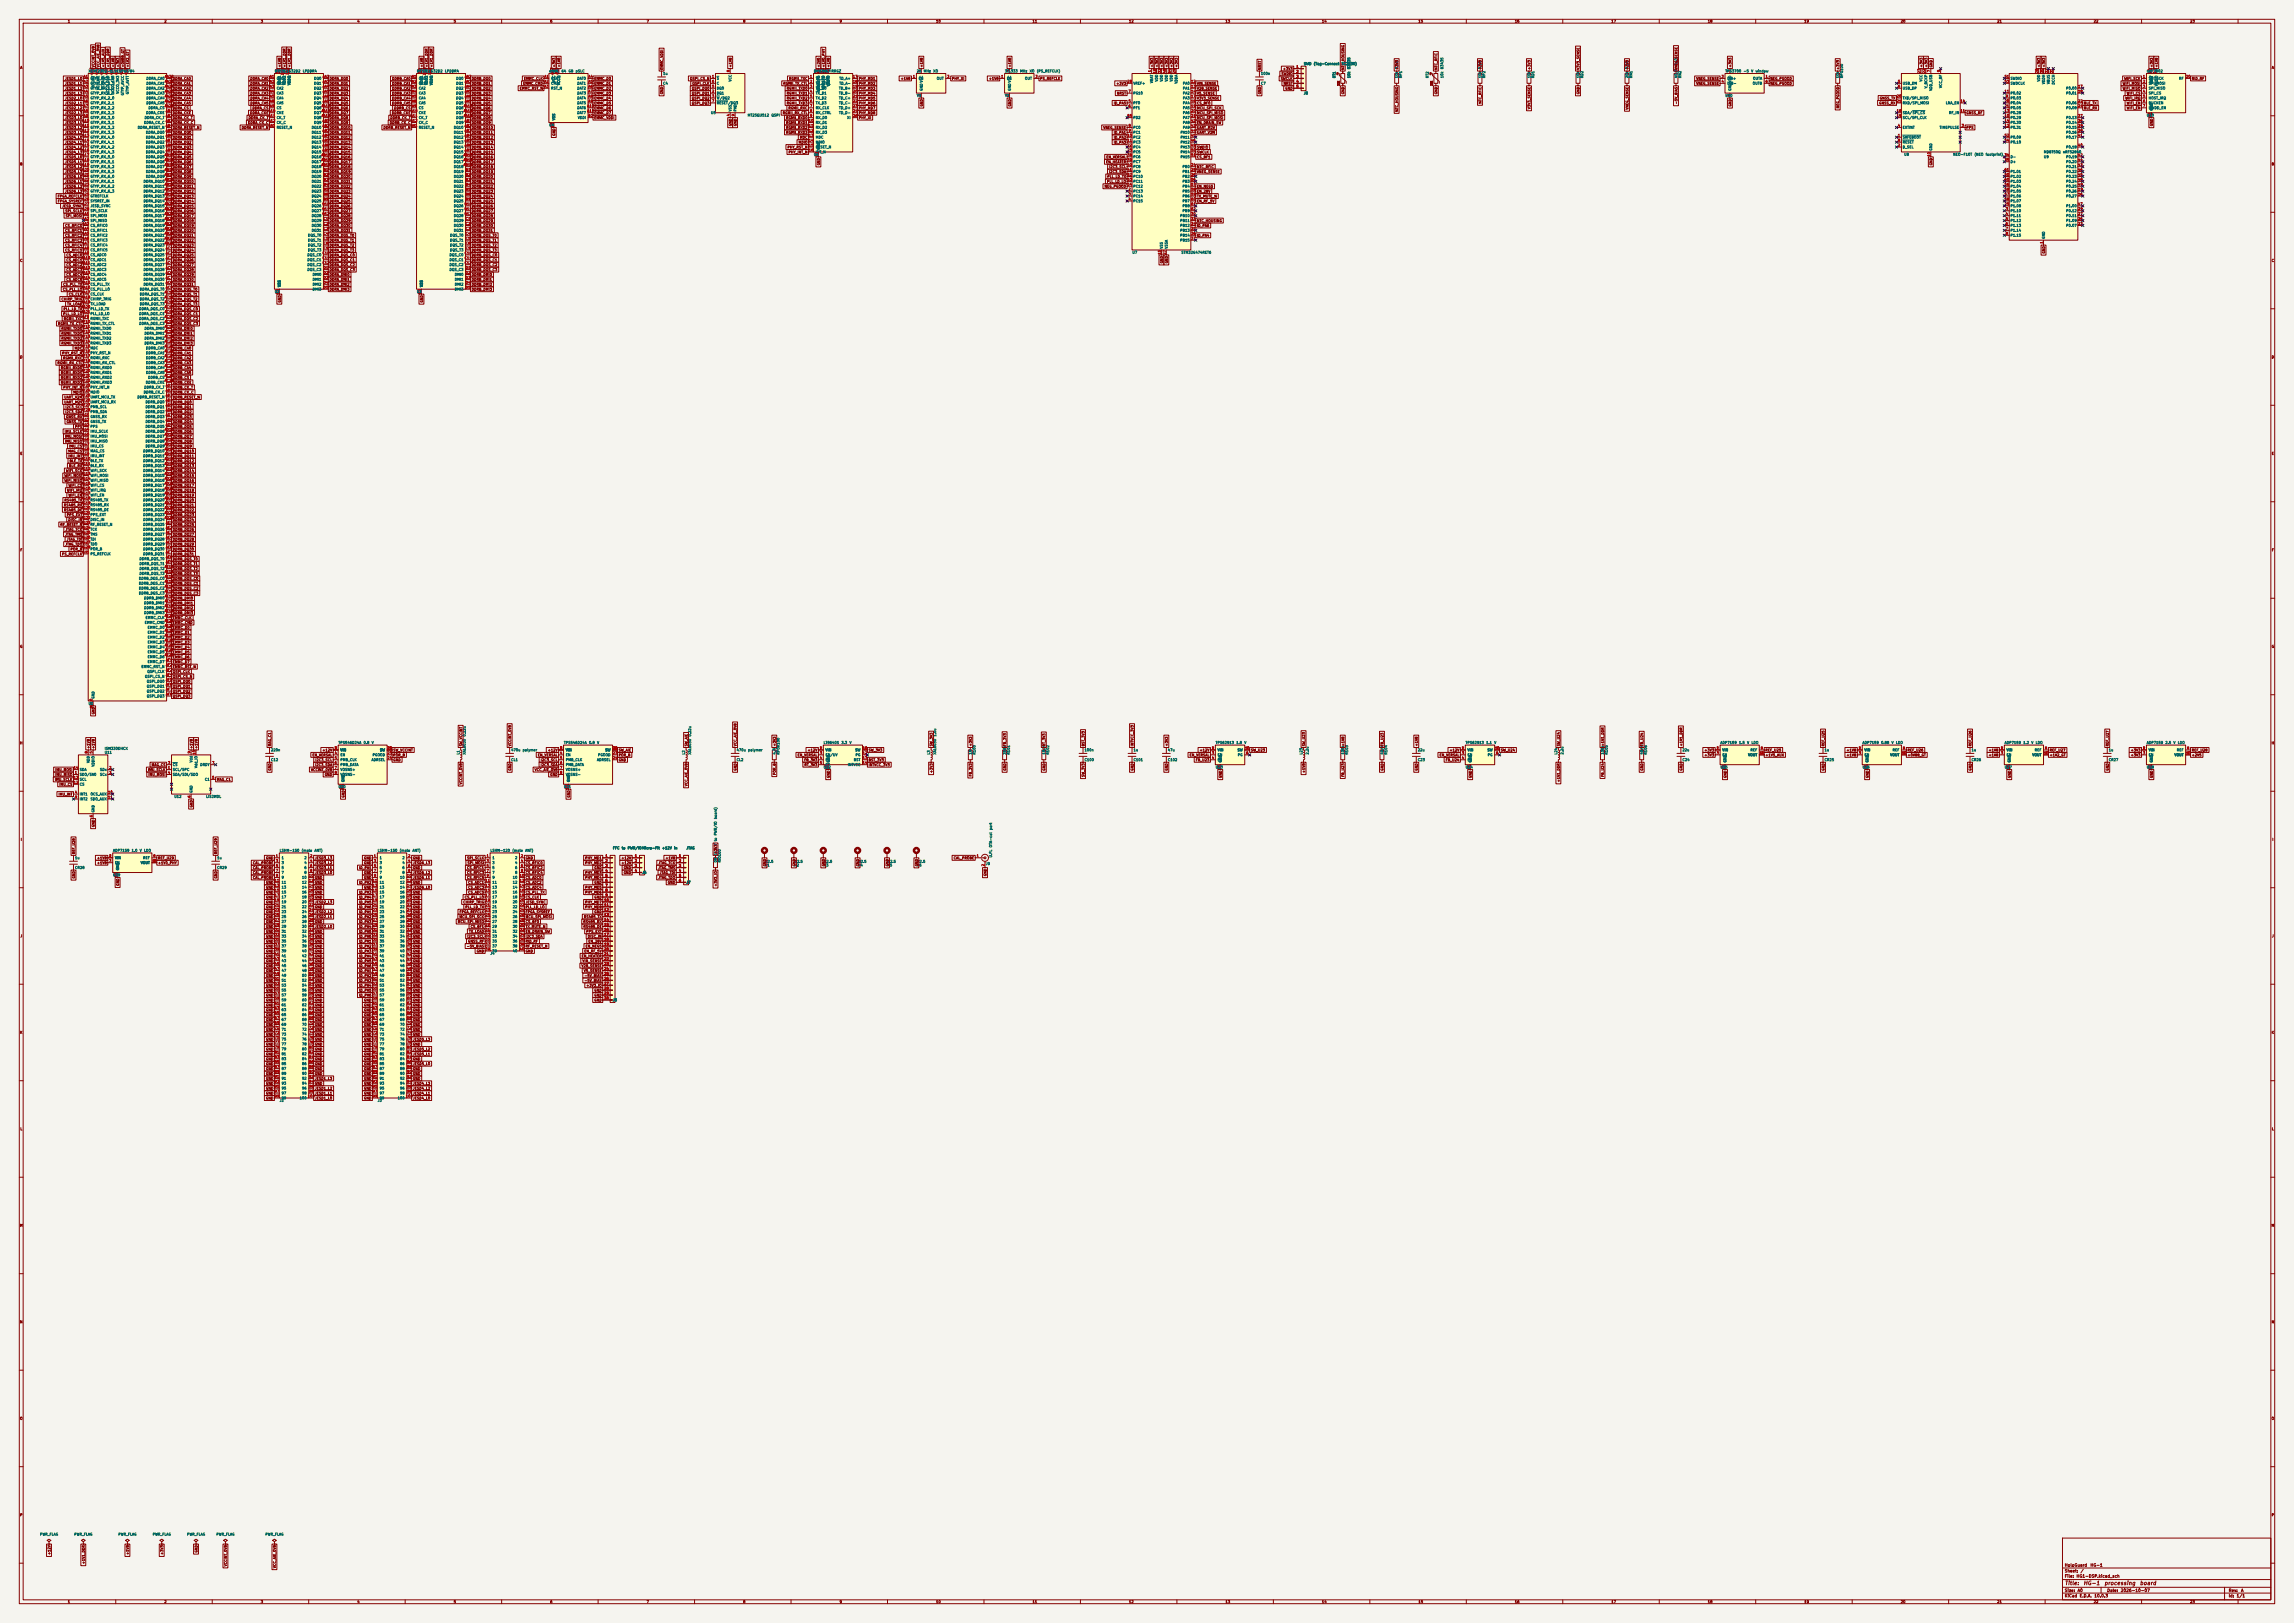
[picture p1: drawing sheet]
<svg xmlns="http://www.w3.org/2000/svg" width="1189mm" height="841mm" viewBox="0 0 1189 841" stroke-linecap="round" stroke-linejoin="round" font-family="sans-serif">
<defs><g id="words">
<g font-size="2" fill="#840000">
<text x="1070" y="822">Title:</text>
<text x="1080" y="822">HG-1</text>
<text x="1090" y="822">processing</text>
<text x="1109" y="822">board</text>
</g>
<g font-size="1.5" fill="#840000">
<text x="1070" y="815">Sheet:</text>
<text x="1070" y="812">HoloGuard</text>
<text x="1078" y="815">/</text>
<text x="1083" y="812">HG-1</text>
<text x="1070" y="818">File:</text>
<text x="1076" y="818">HG1-DSP.kicad_sch</text>
<text x="1070" y="825">Size:</text>
<text x="1077" y="825">A0</text>
<text x="1092" y="825">Date:</text>
<text x="1099" y="825">2026-10-07</text>
<text x="1155" y="825">Rev:</text>
<text x="1161" y="825">A</text>
<text x="1070" y="828">KiCad</text>
<text x="1078" y="828">E.D.A.</text>
<text x="1085" y="828">10.0.3</text>
<text x="1155" y="828">Id:</text>
<text x="1159" y="828">1/1</text>
</g>
<g font-size="1.3" fill="#840000">
<text x="35" y="12">1</text>
<text x="85" y="12">2</text>
<text x="135" y="12">3</text>
<text x="185" y="12">4</text>
<text x="235" y="12">5</text>
<text x="285" y="12">6</text>
<text x="335" y="12">7</text>
<text x="385" y="12">8</text>
<text x="435" y="12">9</text>
<text x="485" y="12">10</text>
<text x="535" y="12">11</text>
<text x="585" y="12">12</text>
<text x="635" y="12">13</text>
<text x="685" y="12">14</text>
<text x="735" y="12">15</text>
<text x="785" y="12">16</text>
<text x="835" y="12">17</text>
<text x="885" y="12">18</text>
<text x="935" y="12">19</text>
<text x="985" y="12">20</text>
<text x="1035" y="12">21</text>
<text x="1085" y="12">22</text>
<text x="1135" y="12">23</text>
<text x="10" y="36">A</text>
<text x="49" y="35" transform="rotate(-90 49 35)">VCCINT_0V8</text>
<text x="52" y="35" transform="rotate(-90 52 35)">VCC_AIE_0V8</text>
<text x="54" y="35" transform="rotate(-90 54 35)">+1V5_AUX</text>
<text x="57" y="35" transform="rotate(-90 57 35)">+1V1_DDR</text>
<text x="59" y="35" transform="rotate(-90 59 35)">+1V8</text>
<text x="62" y="35" transform="rotate(-90 62 35)">+3V3</text>
<text x="65" y="35" transform="rotate(-90 65 35)">+0V88_GT</text>
<text x="67" y="35" transform="rotate(-90 67 35)">+1V2_GT</text>
<text x="146" y="35" transform="rotate(-90 146 35)">+1V8</text>
<text x="148" y="35" transform="rotate(-90 148 35)">+1V1_DDR</text>
<text x="151" y="35" transform="rotate(-90 151 35)">+1V1_DDR</text>
<text x="220" y="35" transform="rotate(-90 220 35)">+1V8</text>
<text x="222" y="35" transform="rotate(-90 222 35)">+1V1_DDR</text>
<text x="225" y="35" transform="rotate(-90 225 35)">+1V1_DDR</text>
<text x="288" y="35" transform="rotate(-90 288 35)">+3V3</text>
<text x="291" y="35" transform="rotate(-90 291 35)">+1V8</text>
<text x="380" y="35" transform="rotate(-90 380 35)">+1V8</text>
<text x="425" y="35" transform="rotate(-90 425 35)">+2V5</text>
<text x="428" y="35" transform="rotate(-90 428 35)">+1V0_PHY</text>
<text x="430" y="35" transform="rotate(-90 430 35)">+1V8</text>
<text x="479" y="35" transform="rotate(-90 479 35)">+1V8</text>
<text x="524" y="35" transform="rotate(-90 524 35)">+1V8</text>
<text x="598" y="35" transform="rotate(-90 598 35)">+3V3</text>
<text x="601" y="35" transform="rotate(-90 601 35)">+3V3</text>
<text x="603" y="35" transform="rotate(-90 603 35)">+3V3</text>
<text x="606" y="35" transform="rotate(-90 606 35)">+3V3</text>
<text x="608" y="35" transform="rotate(-90 608 35)">+3V3</text>
<text x="611" y="35" transform="rotate(-90 611 35)">+3V3</text>
<text x="898" y="35" transform="rotate(-90 898 35)">+3V3</text>
<text x="997" y="35" transform="rotate(-90 997 35)">+3V3</text>
<text x="999" y="35" transform="rotate(-90 999 35)">+3V3</text>
<text x="1002" y="35" transform="rotate(-90 1002 35)">GND</text>
<text x="1058" y="35" transform="rotate(-90 1058 35)">+3V3</text>
<text x="1060" y="35" transform="rotate(-90 1060 35)">+3V3</text>
<text x="1116" y="35" transform="rotate(-90 1116 35)">+3V3</text>
<text x="1119" y="35" transform="rotate(-90 1119 35)">+1V8</text>
<text x="1177" y="36">A</text>
<text x="33" y="42">JESD1_L0</text>
<text x="89" y="42">DDRA_CA0</text>
<text x="130" y="42">DDRA_CA0</text>
<text x="171" y="42">DDRA_DQ0</text>
<text x="203" y="42">DDRB_CA0</text>
<text x="244" y="42">DDRB_DQ0</text>
<text x="271" y="42">EMMC_CLK</text>
<text x="308" y="42">EMMC_D0</text>
<text x="344" y="36" transform="rotate(-90 344 36)">EMMC_VDDI</text>
<text x="357" y="42">QSPI_CS_N</text>
<text x="409" y="42">RGMII_TXC</text>
<text x="445" y="42">PHY_MD1</text>
<text x="467" y="42">+1V8</text>
<text x="493" y="42">PHY_XI</text>
<text x="512" y="42">+1V8</text>
<text x="539" y="42">PS_REFCLK</text>
<text x="654" y="36" transform="rotate(-90 654 36)">NRST</text>
<text x="664" y="42">SWCLK</text>
<text x="664" y="39">SWDIO</text>
<text x="665" y="37">+3V3</text>
<text x="697" y="36" transform="rotate(-90 697 36)">NTC_HOUSING</text>
<text x="745" y="36" transform="rotate(-90 745 36)">NTC_RFIC</text>
<text x="870" y="36" transform="rotate(-90 870 36)">VNEG_SENSE</text>
<text x="879" y="42">VNEG_SENSE</text>
<text x="917" y="42">NEG_PGOOD</text>
<text x="1101" y="42">WIFI_SCK</text>
<text x="1136" y="42">RID_RF</text>
<text x="33" y="44">JESD1_L1</text>
<text x="33" y="47">JESD1_L2</text>
<text x="89" y="44">DDRA_CA1</text>
<text x="89" y="47">DDRA_CA2</text>
<text x="130" y="44">DDRA_CA1</text>
<text x="130" y="47">DDRA_CA2</text>
<text x="171" y="47">DDRA_DQ2</text>
<text x="171" y="44">DDRA_DQ1</text>
<text x="203" y="47">DDRB_CA2</text>
<text x="203" y="44">DDRB_CA1</text>
<text x="244" y="44">DDRB_DQ1</text>
<text x="244" y="47">DDRB_DQ2</text>
<text x="269" y="47">EMMC_RST_N</text>
<text x="271" y="44">EMMC_CMD</text>
<text x="308" y="44">EMMC_D1</text>
<text x="308" y="47">EMMC_D2</text>
<text x="358" y="47">QSPI_DQ0</text>
<text x="359" y="44">QSPI_CLK</text>
<text x="406" y="44">RGMII_TX_CTL</text>
<text x="408" y="47">RGMII_TXD0</text>
<text x="445" y="44">PHY_MD2</text>
<text x="445" y="47">PHY_MD3</text>
<text x="578" y="44">+3V3</text>
<text x="620" y="44">VIN_SENSE</text>
<text x="620" y="47">V28_SENSE</text>
<text x="665" y="44">NRST</text>
<text x="666" y="47">GND</text>
<text x="879" y="44">VNEG_SENSE</text>
<text x="917" y="44">NEG_PGOOD</text>
<text x="1100" y="44">WIFI_MOSI</text>
<text x="1100" y="47">WIFI_MISO</text>
<text x="33" y="49">JESD1_L3</text>
<text x="33" y="52">JESD2_L0</text>
<text x="89" y="49">DDRA_CA3</text>
<text x="89" y="52">DDRA_CA4</text>
<text x="130" y="49">DDRA_CA3</text>
<text x="130" y="52">DDRA_CA4</text>
<text x="171" y="49">DDRA_DQ3</text>
<text x="171" y="52">DDRA_DQ4</text>
<text x="203" y="49">DDRB_CA3</text>
<text x="203" y="52">DDRB_CA4</text>
<text x="244" y="49">DDRB_DQ3</text>
<text x="244" y="52">DDRB_DQ4</text>
<text x="308" y="49">EMMC_D3</text>
<text x="308" y="52">EMMC_D4</text>
<text x="344" y="49" transform="rotate(-90 344 49)">GND</text>
<text x="358" y="49">QSPI_DQ1</text>
<text x="358" y="52">QSPI_DQ2</text>
<text x="408" y="52">RGMII_TXD2</text>
<text x="408" y="49">RGMII_TXD1</text>
<text x="445" y="49">PHY_MD4</text>
<text x="445" y="52">PHY_MD5</text>
<text x="579" y="49">NRST</text>
<text x="620" y="49">V5_SENSE</text>
<text x="620" y="52">V3V3_SENSE</text>
<text x="654" y="49" transform="rotate(-90 654 49)">GND</text>
<text x="697" y="49" transform="rotate(-90 697 49)">GND</text>
<text x="745" y="49" transform="rotate(-90 745 49)">GND</text>
<text x="768" y="54" transform="rotate(-90 768 54)">NTC_RFIC</text>
<text x="819" y="49" transform="rotate(-90 819 49)">GND</text>
<text x="974" y="52">GNSS_TX</text>
<text x="1101" y="52">WIFI_IRQ</text>
<text x="1102" y="49">WIFI_CS</text>
<text x="33" y="54">JESD2_L1</text>
<text x="33" y="57">JESD2_L2</text>
<text x="33" y="59">JESD2_L3</text>
<text x="89" y="54">DDRA_CA5</text>
<text x="89" y="57">DDRA_CS</text>
<text x="89" y="59">DDRA_CKE</text>
<text x="129" y="59">DDRA_CKE</text>
<text x="130" y="54">DDRA_CA5</text>
<text x="131" y="57">DDRA_CS</text>
<text x="171" y="54">DDRA_DQ5</text>
<text x="171" y="57">DDRA_DQ6</text>
<text x="171" y="59">DDRA_DQ7</text>
<text x="203" y="59">DDRB_CKE</text>
<text x="203" y="54">DDRB_CA5</text>
<text x="204" y="57">DDRB_CS</text>
<text x="244" y="59">DDRB_DQ7</text>
<text x="244" y="54">DDRB_DQ5</text>
<text x="244" y="57">DDRB_DQ6</text>
<text x="308" y="54">EMMC_D5</text>
<text x="308" y="57">EMMC_D6</text>
<text x="308" y="59">EMMC_D7</text>
<text x="358" y="54">QSPI_DQ3</text>
<text x="406" y="59">RGMII_RX_CTL</text>
<text x="408" y="54">RGMII_TXD3</text>
<text x="409" y="57">RGMII_RXC</text>
<text x="445" y="54">PHY_MD6</text>
<text x="445" y="57">PHY_MD7</text>
<text x="445" y="59">PHY_MD8</text>
<text x="479" y="55" transform="rotate(-90 479 55)">GND</text>
<text x="524" y="55" transform="rotate(-90 524 55)">GND</text>
<text x="577" y="54">ID_PA5</text>
<text x="620" y="57">MCU_SPI_SCK</text>
<text x="620" y="59">MCU_SPI_MISO</text>
<text x="620" y="54">CS_BF0</text>
<text x="725" y="58" transform="rotate(-90 725 58)">NTC_HOUSING</text>
<text x="794" y="57" transform="rotate(-90 794 57)">V3V3_SENSE</text>
<text x="844" y="57" transform="rotate(-90 844 57)">VNEG_SENSE</text>
<text x="870" y="54" transform="rotate(-90 870 54)">-5V_BIAS</text>
<text x="898" y="55" transform="rotate(-90 898 55)">GND</text>
<text x="954" y="56" transform="rotate(-90 954 56)">NEG_PGOOD</text>
<text x="974" y="54">GNSS_RX</text>
<text x="1019" y="59">GNSS_RF</text>
<text x="1080" y="54">BLE_TX</text>
<text x="1080" y="57">BLE_RX</text>
<text x="1102" y="54">WIFI_EN</text>
<text x="1102" y="57">WIFI_EN</text>
<text x="33" y="62">JESD3_L0</text>
<text x="33" y="65">JESD3_L1</text>
<text x="89" y="62">DDRA_CK_T</text>
<text x="89" y="65">DDRA_CK_C</text>
<text x="128" y="65">DDRA_CK_C</text>
<text x="129" y="62">DDRA_CK_T</text>
<text x="171" y="62">DDRA_DQ8</text>
<text x="171" y="65">DDRA_DQ9</text>
<text x="202" y="65">DDRB_CK_C</text>
<text x="202" y="62">DDRB_CK_T</text>
<text x="244" y="62">DDRB_DQ8</text>
<text x="244" y="65">DDRB_DQ9</text>
<text x="308" y="62">EMMC_VDDI</text>
<text x="380" y="66" transform="rotate(-90 380 66)">GND</text>
<text x="382" y="66" transform="rotate(-90 382 66)">GND</text>
<text x="407" y="62">RGMII_RXD0</text>
<text x="407" y="65">RGMII_RXD1</text>
<text x="445" y="62">PHY_XI</text>
<text x="620" y="62">MCU_SPI_MOSI</text>
<text x="620" y="65">EN_DRAIN_SW</text>
<text x="1116" y="66" transform="rotate(-90 1116 66)">GND</text>
<text x="33" y="67">JESD3_L2</text>
<text x="33" y="70">JESD3_L3</text>
<text x="89" y="67">DDRA_RESET_N</text>
<text x="89" y="70">DDRA_DQ0</text>
<text x="125" y="67">DDRA_RESET_N</text>
<text x="171" y="67">DDRA_DQ10</text>
<text x="171" y="70">DDRA_DQ11</text>
<text x="199" y="67">DDRB_RESET_N</text>
<text x="244" y="67">DDRB_DQ10</text>
<text x="244" y="70">DDRB_DQ11</text>
<text x="288" y="71" transform="rotate(-90 288 71)">GND</text>
<text x="407" y="67">RGMII_RXD2</text>
<text x="407" y="70">RGMII_RXD3</text>
<text x="572" y="67">VNEG_SENSE</text>
<text x="577" y="70">ID_PA1</text>
<text x="620" y="67">UART_M2V</text>
<text x="620" y="70">UART_V2M</text>
<text x="1019" y="67">PPS</text>
<text x="33" y="72">JESD4_L0</text>
<text x="33" y="75">JESD4_L1</text>
<text x="33" y="77">JESD4_L2</text>
<text x="89" y="72">DDRA_DQ1</text>
<text x="89" y="75">DDRA_DQ2</text>
<text x="89" y="77">DDRA_DQ3</text>
<text x="171" y="72">DDRA_DQ12</text>
<text x="171" y="75">DDRA_DQ13</text>
<text x="171" y="77">DDRA_DQ14</text>
<text x="244" y="72">DDRB_DQ12</text>
<text x="244" y="75">DDRB_DQ13</text>
<text x="244" y="77">DDRB_DQ14</text>
<text x="408" y="77">PHY_RST_N</text>
<text x="414" y="75">MDIO</text>
<text x="414" y="72">MDC</text>
<text x="577" y="72">ID_PA2</text>
<text x="577" y="75">ID_PA3</text>
<text x="620" y="77">SWDIO</text>
<text x="33" y="80">JESD4_L3</text>
<text x="33" y="82">JESD5_L0</text>
<text x="89" y="80">DDRA_DQ4</text>
<text x="89" y="82">DDRA_DQ5</text>
<text x="171" y="80">DDRA_DQ15</text>
<text x="171" y="82">DDRA_DQ16</text>
<text x="244" y="80">DDRB_DQ15</text>
<text x="244" y="82">DDRB_DQ16</text>
<text x="409" y="80">PHY_INT_N</text>
<text x="573" y="82">EN_VERSAL</text>
<text x="620" y="82">CS_BF1</text>
<text x="620" y="80">SWCLK</text>
<text x="10" y="86">B</text>
<text x="33" y="85">JESD5_L1</text>
<text x="33" y="87">JESD5_L2</text>
<text x="33" y="90">JESD5_L3</text>
<text x="89" y="85">DDRA_DQ6</text>
<text x="89" y="87">DDRA_DQ7</text>
<text x="89" y="90">DDRA_DQ8</text>
<text x="171" y="85">DDRA_DQ17</text>
<text x="171" y="87">DDRA_DQ18</text>
<text x="171" y="90">DDRA_DQ19</text>
<text x="244" y="85">DDRB_DQ17</text>
<text x="244" y="87">DDRB_DQ18</text>
<text x="244" y="90">DDRB_DQ19</text>
<text x="425" y="86" transform="rotate(-90 425 86)">GND</text>
<text x="573" y="85">EN_HEATER</text>
<text x="575" y="90">I2C3_SDA</text>
<text x="575" y="87">I2C3_SCL</text>
<text x="620" y="87">NTC_RFIC</text>
<text x="620" y="90">VNEG_SENSE</text>
<text x="1002" y="86" transform="rotate(-90 1002 86)">GND</text>
<text x="1177" y="86">B</text>
<text x="33" y="93">JESD6_L0</text>
<text x="33" y="95">JESD6_L1</text>
<text x="89" y="93">DDRA_DQ9</text>
<text x="89" y="95">DDRA_DQ10</text>
<text x="171" y="93">DDRA_DQ20</text>
<text x="171" y="95">DDRA_DQ21</text>
<text x="244" y="93">DDRB_DQ20</text>
<text x="244" y="95">DDRB_DQ21</text>
<text x="574" y="95">PLL_LD_LO</text>
<text x="574" y="93">PLL_LD_TX</text>
<text x="33" y="98">JESD6_L2</text>
<text x="33" y="100">JESD6_L3</text>
<text x="89" y="98">DDRA_DQ11</text>
<text x="89" y="100">DDRA_DQ12</text>
<text x="171" y="98">DDRA_DQ22</text>
<text x="171" y="100">DDRA_DQ23</text>
<text x="244" y="98">DDRB_DQ22</text>
<text x="244" y="100">DDRB_DQ23</text>
<text x="572" y="98">NEG_PGOOD</text>
<text x="620" y="98">EN_NEG5</text>
<text x="620" y="100">EN_28V</text>
<text x="30" y="103">FPGA_REFCLK</text>
<text x="30" y="105">FPGA_SYSREF</text>
<text x="32" y="108">JESD_SYNC</text>
<text x="89" y="103">DDRA_DQ13</text>
<text x="89" y="105">DDRA_DQ14</text>
<text x="89" y="108">DDRA_DQ15</text>
<text x="171" y="103">DDRA_DQ24</text>
<text x="171" y="105">DDRA_DQ25</text>
<text x="171" y="108">DDRA_DQ26</text>
<text x="244" y="103">DDRB_DQ24</text>
<text x="244" y="105">DDRB_DQ25</text>
<text x="244" y="108">DDRB_DQ26</text>
<text x="620" y="105">EN_RF_5V</text>
<text x="620" y="103">TX_MUTE_N</text>
<text x="34" y="110">SPI_SCLK</text>
<text x="34" y="113">SPI_MOSI</text>
<text x="89" y="110">DDRA_DQ16</text>
<text x="89" y="113">DDRA_DQ17</text>
<text x="171" y="110">DDRA_DQ27</text>
<text x="171" y="113">DDRA_DQ28</text>
<text x="244" y="110">DDRB_DQ27</text>
<text x="244" y="113">DDRB_DQ28</text>
<text x="34" y="118">CS_RFIC0</text>
<text x="89" y="115">DDRA_DQ18</text>
<text x="89" y="118">DDRA_DQ19</text>
<text x="171" y="115">DDRA_DQ29</text>
<text x="171" y="118">DDRA_DQ30</text>
<text x="244" y="115">DDRB_DQ29</text>
<text x="244" y="118">DDRB_DQ30</text>
<text x="620" y="115">NTC_HOUSING</text>
<text x="620" y="118">ID_PA6</text>
<text x="34" y="120">CS_RFIC1</text>
<text x="34" y="123">CS_RFIC2</text>
<text x="34" y="126">CS_RFIC3</text>
<text x="89" y="120">DDRA_DQ20</text>
<text x="89" y="123">DDRA_DQ21</text>
<text x="89" y="126">DDRA_DQ22</text>
<text x="171" y="120">DDRA_DQ31</text>
<text x="171" y="123">DDRA_DQS_T0</text>
<text x="171" y="126">DDRA_DQS_T1</text>
<text x="244" y="123">DDRB_DQS_T0</text>
<text x="244" y="126">DDRB_DQS_T1</text>
<text x="244" y="120">DDRB_DQ31</text>
<text x="620" y="123">ID_PA4</text>
<text x="34" y="128">CS_RFIC4</text>
<text x="34" y="131">CS_RFIC5</text>
<text x="89" y="128">DDRA_DQ23</text>
<text x="89" y="131">DDRA_DQ24</text>
<text x="171" y="128">DDRA_DQS_T2</text>
<text x="171" y="131">DDRA_DQS_T3</text>
<text x="244" y="131">DDRB_DQS_T3</text>
<text x="244" y="128">DDRB_DQS_T2</text>
<text x="1060" y="132" transform="rotate(-90 1060 132)">GND</text>
<text x="10" y="136">C</text>
<text x="34" y="133">CS_ADC0</text>
<text x="34" y="136">CS_ADC1</text>
<text x="89" y="133">DDRA_DQ25</text>
<text x="89" y="136">DDRA_DQ26</text>
<text x="171" y="133">DDRA_DQS_C0</text>
<text x="171" y="136">DDRA_DQS_C1</text>
<text x="244" y="133">DDRB_DQS_C0</text>
<text x="244" y="136">DDRB_DQS_C1</text>
<text x="603" y="137" transform="rotate(-90 603 137)">GND</text>
<text x="606" y="137" transform="rotate(-90 606 137)">GND</text>
<text x="1177" y="136">C</text>
<text x="34" y="138">CS_ADC2</text>
<text x="34" y="141">CS_ADC3</text>
<text x="34" y="143">CS_ADC4</text>
<text x="89" y="138">DDRA_DQ27</text>
<text x="89" y="141">DDRA_DQ28</text>
<text x="89" y="143">DDRA_DQ29</text>
<text x="171" y="143">DDRA_DMI0</text>
<text x="171" y="138">DDRA_DQS_C2</text>
<text x="171" y="141">DDRA_DQS_C3</text>
<text x="244" y="138">DDRB_DQS_C2</text>
<text x="244" y="141">DDRB_DQS_C3</text>
<text x="244" y="143">DDRB_DMI0</text>
<text x="33" y="148">CS_PLL_TX</text>
<text x="34" y="146">CS_ADC5</text>
<text x="89" y="146">DDRA_DQ30</text>
<text x="89" y="148">DDRA_DQ31</text>
<text x="171" y="146">DDRA_DMI1</text>
<text x="171" y="148">DDRA_DMI2</text>
<text x="244" y="146">DDRB_DMI1</text>
<text x="244" y="148">DDRB_DMI2</text>
<text x="32" y="151">CS_PLL_LO</text>
<text x="35" y="153">CS_CLK</text>
<text x="89" y="151">DDRA_DQS_T0</text>
<text x="89" y="153">DDRA_DQS_T1</text>
<text x="171" y="151">DDRA_DMI3</text>
<text x="244" y="151">DDRB_DMI3</text>
<text x="32" y="156">CHIRP_TRIG</text>
<text x="33" y="161">PLL_LD_TX</text>
<text x="35" y="159">TX_LOAD</text>
<text x="89" y="156">DDRA_DQS_T2</text>
<text x="89" y="159">DDRA_DQS_T3</text>
<text x="89" y="161">DDRA_DQS_C0</text>
<text x="146" y="157" transform="rotate(-90 146 157)">GND</text>
<text x="220" y="157" transform="rotate(-90 220 157)">GND</text>
<text x="33" y="164">PLL_LD_LO</text>
<text x="33" y="166">RGMII_TXC</text>
<text x="89" y="164">DDRA_DQS_C1</text>
<text x="89" y="166">DDRA_DQS_C2</text>
<text x="30" y="169">RGMII_TX_CTL</text>
<text x="32" y="171">RGMII_TXD0</text>
<text x="32" y="174">RGMII_TXD1</text>
<text x="89" y="169">DDRA_DQS_C3</text>
<text x="89" y="171">DDRA_DMI0</text>
<text x="89" y="174">DDRA_DMI1</text>
<text x="32" y="176">RGMII_TXD2</text>
<text x="32" y="179">RGMII_TXD3</text>
<text x="89" y="176">DDRA_DMI2</text>
<text x="89" y="179">DDRA_DMI3</text>
<text x="10" y="186">D</text>
<text x="32" y="184">PHY_RST_N</text>
<text x="39" y="181">MDC</text>
<text x="89" y="181">DDRB_CA0</text>
<text x="89" y="184">DDRB_CA1</text>
<text x="1177" y="186">D</text>
<text x="30" y="189">RGMII_RX_CTL</text>
<text x="31" y="192">RGMII_RXD0</text>
<text x="33" y="186">RGMII_RXC</text>
<text x="89" y="186">DDRB_CA2</text>
<text x="89" y="189">DDRB_CA3</text>
<text x="89" y="192">DDRB_CA4</text>
<text x="31" y="194">RGMII_RXD1</text>
<text x="31" y="197">RGMII_RXD2</text>
<text x="89" y="194">DDRB_CA5</text>
<text x="89" y="197">DDRB_CS</text>
<text x="31" y="199">RGMII_RXD3</text>
<text x="33" y="202">PHY_INT_N</text>
<text x="89" y="199">DDRB_CKE</text>
<text x="89" y="202">DDRB_CK_T</text>
<text x="33" y="207">UART_V2M</text>
<text x="33" y="209">UART_M2V</text>
<text x="38" y="204">MDIO</text>
<text x="89" y="204">DDRB_CK_C</text>
<text x="89" y="207">DDRB_RESET_N</text>
<text x="89" y="209">DDRB_DQ0</text>
<text x="34" y="214">I2C3_SDA</text>
<text x="34" y="212">I2C3_SCL</text>
<text x="89" y="212">DDRB_DQ1</text>
<text x="89" y="214">DDRB_DQ2</text>
<text x="34" y="217">GNSS_RX</text>
<text x="34" y="220">GNSS_TX</text>
<text x="89" y="217">DDRB_DQ3</text>
<text x="89" y="220">DDRB_DQ4</text>
<text x="33" y="225">IMU_SCLK</text>
<text x="34" y="227">IMU_MOSI</text>
<text x="39" y="222">PPS</text>
<text x="89" y="222">DDRB_DQ5</text>
<text x="89" y="225">DDRB_DQ6</text>
<text x="89" y="227">DDRB_DQ7</text>
<text x="34" y="230">IMU_MISO</text>
<text x="36" y="232">IMU_CS</text>
<text x="89" y="230">DDRB_DQ8</text>
<text x="89" y="232">DDRB_DQ9</text>
<text x="10" y="236">E</text>
<text x="35" y="237">IMU_INT</text>
<text x="35" y="235">MAG_CS</text>
<text x="36" y="240">BLE_TX</text>
<text x="89" y="235">DDRB_DQ10</text>
<text x="89" y="237">DDRB_DQ11</text>
<text x="89" y="240">DDRB_DQ12</text>
<text x="1177" y="236">E</text>
<text x="34" y="245">WIFI_SCK</text>
<text x="36" y="242">BLE_RX</text>
<text x="89" y="242">DDRB_DQ13</text>
<text x="89" y="245">DDRB_DQ14</text>
<text x="33" y="247">WIFI_MOSI</text>
<text x="33" y="250">WIFI_MISO</text>
<text x="89" y="247">DDRB_DQ15</text>
<text x="89" y="250">DDRB_DQ16</text>
<text x="35" y="255">WIFI_IRQ</text>
<text x="35" y="253">WIFI_CS</text>
<text x="35" y="258">WIFI_EN</text>
<text x="89" y="253">DDRB_DQ17</text>
<text x="89" y="255">DDRB_DQ18</text>
<text x="89" y="258">DDRB_DQ19</text>
<text x="33" y="263">RS485_RX</text>
<text x="33" y="260">RS485_TX</text>
<text x="89" y="260">DDRB_DQ20</text>
<text x="89" y="263">DDRB_DQ21</text>
<text x="33" y="265">RS485_DE</text>
<text x="34" y="268">PPS_EXT</text>
<text x="89" y="265">DDRB_DQ22</text>
<text x="89" y="268">DDRB_DQ23</text>
<text x="31" y="273">RF_RESET_N</text>
<text x="34" y="275">JTAG_TCK</text>
<text x="35" y="270">DISC_IN</text>
<text x="89" y="270">DDRB_DQ24</text>
<text x="89" y="273">DDRB_DQ25</text>
<text x="89" y="275">DDRB_DQ26</text>
<text x="34" y="278">JTAG_TMS</text>
<text x="34" y="280">JTAG_TDI</text>
<text x="89" y="278">DDRB_DQ27</text>
<text x="89" y="280">DDRB_DQ28</text>
<text x="10" y="286">F</text>
<text x="34" y="283">JTAG_TDO</text>
<text x="36" y="286">POR_B</text>
<text x="89" y="283">DDRB_DQ29</text>
<text x="89" y="286">DDRB_DQ30</text>
<text x="1177" y="286">F</text>
<text x="32" y="288">PS_REFCLK</text>
<text x="89" y="288">DDRB_DQ31</text>
<text x="89" y="291">DDRB_DQS_T0</text>
<text x="89" y="293">DDRB_DQS_T1</text>
<text x="89" y="296">DDRB_DQS_T2</text>
<text x="89" y="298">DDRB_DQS_T3</text>
<text x="89" y="301">DDRB_DQS_C0</text>
<text x="89" y="303">DDRB_DQS_C1</text>
<text x="89" y="306">DDRB_DQS_C2</text>
<text x="89" y="308">DDRB_DQS_C3</text>
<text x="89" y="311">DDRB_DMI0</text>
<text x="89" y="313">DDRB_DMI1</text>
<text x="89" y="316">DDRB_DMI2</text>
<text x="89" y="319">DDRB_DMI3</text>
<text x="89" y="321">EMMC_CLK</text>
<text x="89" y="324">EMMC_CMD</text>
<text x="89" y="326">EMMC_D0</text>
<text x="89" y="329">EMMC_D1</text>
<text x="10" y="336">G</text>
<text x="89" y="331">EMMC_D2</text>
<text x="89" y="334">EMMC_D3</text>
<text x="1177" y="336">G</text>
<text x="89" y="336">EMMC_D4</text>
<text x="89" y="339">EMMC_D5</text>
<text x="89" y="341">EMMC_D6</text>
<text x="89" y="344">EMMC_D7</text>
<text x="89" y="347">EMMC_RST_N</text>
<text x="89" y="349">QSPI_CLK</text>
<text x="89" y="352">QSPI_CS_N</text>
<text x="89" y="354">QSPI_DQ0</text>
<text x="89" y="357">QSPI_DQ1</text>
<text x="89" y="359">QSPI_DQ2</text>
<text x="89" y="362">QSPI_DQ3</text>
<text x="49" y="370" transform="rotate(-90 49 370)">GND</text>
<text x="10" y="386">H</text>
<text x="47" y="388" transform="rotate(-90 47 388)">+1V8</text>
<text x="49" y="388" transform="rotate(-90 49 388)">+1V8</text>
<text x="100" y="388" transform="rotate(-90 100 388)">+1V8</text>
<text x="103" y="388" transform="rotate(-90 103 388)">+1V8</text>
<text x="141" y="387" transform="rotate(-90 141 387)">MAG_C1</text>
<text x="167" y="390">+12V</text>
<text x="204" y="390">SW_VCCINT</text>
<text x="240" y="387" transform="rotate(-90 240 387)">SW_VCCINT</text>
<text x="265" y="387" transform="rotate(-90 265 387)">VCCINT_0V8</text>
<text x="284" y="390">+12V</text>
<text x="321" y="390">SW_AIE</text>
<text x="357" y="387" transform="rotate(-90 357 387)">SW_AIE</text>
<text x="382" y="387" transform="rotate(-90 382 387)">VCC_AIE_0V8</text>
<text x="418" y="390">+12V</text>
<text x="450" y="390">SW_3V3</text>
<text x="484" y="387" transform="rotate(-90 484 387)">SW_3V3</text>
<text x="504" y="387" transform="rotate(-90 504 387)">+3V3</text>
<text x="522" y="387" transform="rotate(-90 522 387)">FB_3V3</text>
<text x="542" y="387" transform="rotate(-90 542 387)">RT_3V3</text>
<text x="562" y="387" transform="rotate(-90 562 387)">BST_3V3</text>
<text x="588" y="387" transform="rotate(-90 588 387)">INTVCC_3V3</text>
<text x="606" y="387" transform="rotate(-90 606 387)">+3V3</text>
<text x="622" y="390">+12V</text>
<text x="648" y="390">SW_U23</text>
<text x="677" y="387" transform="rotate(-90 677 387)">SW_U23</text>
<text x="697" y="387" transform="rotate(-90 697 387)">+1V8</text>
<text x="717" y="387" transform="rotate(-90 717 387)">FB_U23</text>
<text x="735" y="387" transform="rotate(-90 735 387)">+1V8</text>
<text x="751" y="390">+12V</text>
<text x="778" y="390">SW_U24</text>
<text x="809" y="387" transform="rotate(-90 809 387)">SW_U24</text>
<text x="832" y="387" transform="rotate(-90 832 387)">+1V1_DDR</text>
<text x="852" y="387" transform="rotate(-90 852 387)">FB_U24</text>
<text x="872" y="387" transform="rotate(-90 872 387)">+1V1_DDR</text>
<text x="883" y="390">+3V3</text>
<text x="915" y="390">REF_U25</text>
<text x="946" y="387" transform="rotate(-90 946 387)">REF_U25</text>
<text x="957" y="390">+1V8</text>
<text x="989" y="390">REF_U26</text>
<text x="1022" y="387" transform="rotate(-90 1022 387)">REF_U26</text>
<text x="1031" y="390">+1V8</text>
<text x="1062" y="390">REF_U27</text>
<text x="1093" y="387" transform="rotate(-90 1093 387)">REF_U27</text>
<text x="1104" y="390">+3V3</text>
<text x="1136" y="390">REF_U28</text>
<text x="1177" y="386">H</text>
<text x="162" y="392">EN_VERSAL</text>
<text x="163" y="395">I2C3_SCL</text>
<text x="204" y="395">GND</text>
<text x="204" y="392">POR_B</text>
<text x="279" y="392">EN_VERSAL</text>
<text x="280" y="395">I2C3_SCL</text>
<text x="321" y="392">POR_B</text>
<text x="321" y="395">GND</text>
<text x="413" y="392">EN_VERSAL</text>
<text x="417" y="395">FB_3V3</text>
<text x="450" y="395">BST_3V3</text>
<text x="616" y="392">EN_VERSAL</text>
<text x="620" y="395">FB_U23</text>
<text x="746" y="392">EN_VERSAL</text>
<text x="749" y="395">FB_U24</text>
<text x="883" y="392">+3V3</text>
<text x="915" y="392">+1V5_AUX</text>
<text x="957" y="392">+1V8</text>
<text x="989" y="392">+0V88_GT</text>
<text x="1031" y="392">+1V8</text>
<text x="1062" y="392">+1V2_GT</text>
<text x="1104" y="392">+3V3</text>
<text x="1136" y="392">+2V5</text>
<text x="28" y="400">IMU_MOSI</text>
<text x="77" y="400">IMU_SCLK</text>
<text x="78" y="397">MAG_CS</text>
<text x="141" y="400" transform="rotate(-90 141 400)">GND</text>
<text x="161" y="400">VCCINT_0V8</text>
<text x="163" y="397">I2C3_SDA</text>
<text x="265" y="400" transform="rotate(-90 265 400)">GND</text>
<text x="277" y="400">VCC_AIE_0V8</text>
<text x="280" y="397">I2C3_SDA</text>
<text x="382" y="400" transform="rotate(-90 382 400)">GND</text>
<text x="402" y="402" transform="rotate(-90 402 402)">POR_B</text>
<text x="417" y="397">RT_3V3</text>
<text x="450" y="397">INTVCC_3V3</text>
<text x="484" y="401" transform="rotate(-90 484 401)">+3V3</text>
<text x="522" y="400" transform="rotate(-90 522 400)">GND</text>
<text x="542" y="400" transform="rotate(-90 542 400)">GND</text>
<text x="588" y="400" transform="rotate(-90 588 400)">GND</text>
<text x="606" y="400" transform="rotate(-90 606 400)">GND</text>
<text x="677" y="401" transform="rotate(-90 677 401)">+1V8</text>
<text x="717" y="400" transform="rotate(-90 717 400)">GND</text>
<text x="735" y="400" transform="rotate(-90 735 400)">GND</text>
<text x="852" y="400" transform="rotate(-90 852 400)">GND</text>
<text x="872" y="400" transform="rotate(-90 872 400)">GND</text>
<text x="946" y="400" transform="rotate(-90 946 400)">GND</text>
<text x="1022" y="400" transform="rotate(-90 1022 400)">GND</text>
<text x="1093" y="400" transform="rotate(-90 1093 400)">GND</text>
<text x="28" y="405">IMU_SCLK</text>
<text x="28" y="402">IMU_MISO</text>
<text x="31" y="407">IMU_CS</text>
<text x="77" y="402">IMU_MOSI</text>
<text x="112" y="405">MAG_C1</text>
<text x="168" y="402">GND</text>
<text x="240" y="407" transform="rotate(-90 240 407)">VCCINT_0V8</text>
<text x="285" y="402">GND</text>
<text x="357" y="408" transform="rotate(-90 357 408)">VCC_AIE_0V8</text>
<text x="430" y="403" transform="rotate(-90 430 403)">GND</text>
<text x="504" y="402" transform="rotate(-90 504 402)">FB_3V3</text>
<text x="562" y="403" transform="rotate(-90 562 403)">SW_3V3</text>
<text x="634" y="403" transform="rotate(-90 634 403)">GND</text>
<text x="697" y="403" transform="rotate(-90 697 403)">FB_U23</text>
<text x="763" y="403" transform="rotate(-90 763 403)">GND</text>
<text x="809" y="406" transform="rotate(-90 809 406)">+1V1_DDR</text>
<text x="832" y="403" transform="rotate(-90 832 403)">FB_U24</text>
<text x="895" y="403" transform="rotate(-90 895 403)">GND</text>
<text x="969" y="403" transform="rotate(-90 969 403)">GND</text>
<text x="1042" y="403" transform="rotate(-90 1042 403)">GND</text>
<text x="1116" y="403" transform="rotate(-90 1116 403)">GND</text>
<text x="30" y="413">IMU_INT</text>
<text x="179" y="413" transform="rotate(-90 179 413)">GND</text>
<text x="296" y="413" transform="rotate(-90 296 413)">GND</text>
<text x="100" y="419" transform="rotate(-90 100 419)">GND</text>
<text x="49" y="429" transform="rotate(-90 49 429)">GND</text>
<text x="11" y="436">I</text>
<text x="1178" y="436">I</text>
<text x="39" y="443" transform="rotate(-90 39 443)">REF_U28</text>
<text x="113" y="443" transform="rotate(-90 113 443)">REF_U29</text>
<text x="372" y="443" transform="rotate(-90 372 443)">+3V3</text>
<text x="50" y="446">+1V8</text>
<text x="50" y="448">+1V8</text>
<text x="82" y="446">REF_U29</text>
<text x="82" y="448">+1V0_PHY</text>
<text x="131" y="448">CAL_PROBE</text>
<text x="138" y="446">GND</text>
<text x="163" y="446">JESD3_L3</text>
<text x="163" y="448">JESD3_L2</text>
<text x="188" y="446">GND</text>
<text x="188" y="448">GND</text>
<text x="214" y="446">GND</text>
<text x="214" y="448">JESD6_L3</text>
<text x="242" y="446">SPI_SCLK</text>
<text x="242" y="448">SPI_MOSI</text>
<text x="272" y="446">GND</text>
<text x="272" y="448">CS_RFIC0</text>
<text x="303" y="446">PHY_MD1</text>
<text x="303" y="448">PHY_MD2</text>
<text x="322" y="446">+12V</text>
<text x="322" y="448">+12V</text>
<text x="341" y="448">JTAG_TCK</text>
<text x="345" y="446">+1V8</text>
<text x="397" y="449" transform="rotate(-90 397 449)">GND</text>
<text x="413" y="449" transform="rotate(-90 413 449)">GND</text>
<text x="428" y="449" transform="rotate(-90 428 449)">GND</text>
<text x="446" y="449" transform="rotate(-90 446 449)">GND</text>
<text x="461" y="449" transform="rotate(-90 461 449)">GND</text>
<text x="476" y="449" transform="rotate(-90 476 449)">GND</text>
<text x="494" y="446">CAL_PROBE</text>
<text x="39" y="455" transform="rotate(-90 39 455)">GND</text>
<text x="113" y="455" transform="rotate(-90 113 455)">GND</text>
<text x="131" y="456">CAL_PROBE</text>
<text x="131" y="453">CAL_PROBE</text>
<text x="131" y="451">CAL_PROBE</text>
<text x="163" y="451">JESD3_L1</text>
<text x="163" y="453">JESD3_L0</text>
<text x="163" y="456">GND</text>
<text x="186" y="451">ID_PA1</text>
<text x="188" y="453">GND</text>
<text x="188" y="456">GND</text>
<text x="214" y="451">GND</text>
<text x="214" y="453">JESD6_L2</text>
<text x="214" y="456">JESD6_L1</text>
<text x="242" y="451">CS_RFIC1</text>
<text x="242" y="453">CS_RFIC3</text>
<text x="242" y="456">CS_RFIC5</text>
<text x="272" y="456">CS_ADC0</text>
<text x="272" y="451">CS_RFIC2</text>
<text x="272" y="453">CS_RFIC4</text>
<text x="303" y="453">PHY_MD3</text>
<text x="303" y="456">PHY_MD4</text>
<text x="308" y="451">GND</text>
<text x="323" y="453">GND</text>
<text x="323" y="451">GND</text>
<text x="341" y="451">JTAG_TMS</text>
<text x="341" y="456">JTAG_TDO</text>
<text x="342" y="453">JTAG_TDI</text>
<text x="512" y="454" transform="rotate(-90 512 454)">GND</text>
<text x="62" y="459" transform="rotate(-90 62 459)">GND</text>
<text x="138" y="458">GND</text>
<text x="138" y="461">GND</text>
<text x="163" y="458">GND</text>
<text x="163" y="461">GND</text>
<text x="186" y="458">ID_PA2</text>
<text x="188" y="461">GND</text>
<text x="214" y="458">GND</text>
<text x="214" y="461">JESD6_L0</text>
<text x="242" y="458">CS_ADC1</text>
<text x="242" y="461">CS_ADC3</text>
<text x="272" y="458">CS_ADC2</text>
<text x="272" y="461">CS_ADC4</text>
<text x="303" y="461">PHY_MD5</text>
<text x="308" y="458">GND</text>
<text x="346" y="458">GND</text>
<text x="372" y="460" transform="rotate(-90 372 460)">+3V3_IO</text>
<text x="138" y="463">GND</text>
<text x="138" y="466">GND</text>
<text x="163" y="463">GND</text>
<text x="163" y="466">GND</text>
<text x="186" y="466">ID_PA4</text>
<text x="186" y="463">ID_PA3</text>
<text x="214" y="463">GND</text>
<text x="214" y="466">GND</text>
<text x="241" y="466">CS_PLL_LO</text>
<text x="242" y="463">CS_ADC5</text>
<text x="272" y="466">CS_CLK</text>
<text x="272" y="463">CS_PLL_TX</text>
<text x="303" y="463">PHY_MD6</text>
<text x="308" y="466">GND</text>
<text x="138" y="471">GND</text>
<text x="138" y="474">GND</text>
<text x="138" y="468">GND</text>
<text x="163" y="468">JESD2_L3</text>
<text x="163" y="471">GND</text>
<text x="163" y="474">JESD2_L2</text>
<text x="186" y="471">ID_PA6</text>
<text x="186" y="468">ID_PA5</text>
<text x="186" y="474">ID_PA1</text>
<text x="214" y="471">GND</text>
<text x="214" y="468">GND</text>
<text x="214" y="474">GND</text>
<text x="238" y="474">FPGA_REFCLK</text>
<text x="240" y="468">CHIRP_TRIG</text>
<text x="241" y="471">PLL_LD_TX</text>
<text x="272" y="468">JESD_SYNC</text>
<text x="272" y="471">PLL_LD_LO</text>
<text x="272" y="474">FPGA_SYSREF</text>
<text x="303" y="468">PHY_MD7</text>
<text x="303" y="471">PHY_MD8</text>
<text x="308" y="474">GND</text>
<text x="138" y="476">GND</text>
<text x="138" y="479">GND</text>
<text x="163" y="476">JESD2_L1</text>
<text x="163" y="479">GND</text>
<text x="186" y="476">ID_PA2</text>
<text x="186" y="479">ID_PA3</text>
<text x="214" y="476">GND</text>
<text x="214" y="479">GND</text>
<text x="237" y="479">MCU_SPI_MISO</text>
<text x="238" y="476">MCU_SPI_SCK</text>
<text x="272" y="476">MCU_SPI_MOSI</text>
<text x="272" y="479">CS_BF0</text>
<text x="302" y="479">RS485_RX</text>
<text x="302" y="476">RS485_TX</text>
<text x="10" y="486">J</text>
<text x="138" y="481">GND</text>
<text x="138" y="484">GND</text>
<text x="163" y="481">JESD2_L0</text>
<text x="163" y="484">GND</text>
<text x="186" y="481">ID_PA4</text>
<text x="186" y="484">ID_PA5</text>
<text x="214" y="481">GND</text>
<text x="214" y="484">GND</text>
<text x="243" y="484">TX_LOAD</text>
<text x="244" y="481">CS_BF1</text>
<text x="272" y="481">TX_MUTE_N</text>
<text x="272" y="484">EN_DRAIN_SW</text>
<text x="302" y="481">RS485_DE</text>
<text x="304" y="484">PPS_EXT</text>
<text x="1177" y="486">J</text>
<text x="138" y="486">GND</text>
<text x="138" y="489">GND</text>
<text x="138" y="491">GND</text>
<text x="163" y="486">GND</text>
<text x="163" y="489">GND</text>
<text x="163" y="491">GND</text>
<text x="186" y="486">ID_PA6</text>
<text x="186" y="489">ID_PA1</text>
<text x="186" y="491">ID_PA2</text>
<text x="214" y="486">GND</text>
<text x="214" y="489">GND</text>
<text x="214" y="491">GND</text>
<text x="242" y="491">-5V_BIAS</text>
<text x="242" y="486">I2C3_SCL</text>
<text x="242" y="489">GNSS_RF</text>
<text x="272" y="486">I2C3_SDA</text>
<text x="272" y="489">RID_RF</text>
<text x="272" y="491">RF_RESET_N</text>
<text x="303" y="491">EN_NEG5</text>
<text x="304" y="486">DISC_IN</text>
<text x="305" y="489">EN_28V</text>
<text x="138" y="494">GND</text>
<text x="138" y="496">GND</text>
<text x="163" y="494">GND</text>
<text x="163" y="496">GND</text>
<text x="186" y="494">ID_PA3</text>
<text x="186" y="496">ID_PA4</text>
<text x="214" y="494">GND</text>
<text x="214" y="496">GND</text>
<text x="247" y="494">GND</text>
<text x="272" y="494">GND</text>
<text x="301" y="496">EN_HEATER</text>
<text x="303" y="494">EN_RF_5V</text>
<text x="138" y="499">GND</text>
<text x="138" y="501">GND</text>
<text x="138" y="504">GND</text>
<text x="163" y="499">GND</text>
<text x="163" y="501">GND</text>
<text x="163" y="504">GND</text>
<text x="186" y="499">ID_PA5</text>
<text x="186" y="501">ID_PA6</text>
<text x="186" y="504">ID_PA1</text>
<text x="214" y="499">GND</text>
<text x="214" y="501">GND</text>
<text x="214" y="504">GND</text>
<text x="301" y="501">V28_SENSE</text>
<text x="302" y="499">VIN_SENSE</text>
<text x="302" y="504">V5_SENSE</text>
<text x="138" y="507">GND</text>
<text x="138" y="509">GND</text>
<text x="163" y="507">GND</text>
<text x="163" y="509">GND</text>
<text x="186" y="507">ID_PA2</text>
<text x="186" y="509">ID_PA3</text>
<text x="214" y="507">GND</text>
<text x="214" y="509">GND</text>
<text x="303" y="507">-5V_BIAS</text>
<text x="303" y="509">-5V_BIAS</text>
<text x="138" y="512">GND</text>
<text x="138" y="514">GND</text>
<text x="163" y="512">GND</text>
<text x="163" y="514">GND</text>
<text x="186" y="512">ID_PA4</text>
<text x="186" y="514">ID_PA5</text>
<text x="214" y="512">GND</text>
<text x="214" y="514">GND</text>
<text x="304" y="512">+3V3_IO</text>
<text x="308" y="514">GND</text>
<text x="138" y="517">GND</text>
<text x="138" y="519">GND</text>
<text x="138" y="522">GND</text>
<text x="163" y="517">GND</text>
<text x="163" y="519">GND</text>
<text x="163" y="522">GND</text>
<text x="186" y="517">ID_PA6</text>
<text x="188" y="519">GND</text>
<text x="188" y="522">GND</text>
<text x="214" y="517">GND</text>
<text x="214" y="519">GND</text>
<text x="214" y="522">GND</text>
<text x="308" y="517">GND</text>
<text x="308" y="519">GND</text>
<text x="138" y="524">GND</text>
<text x="138" y="527">GND</text>
<text x="163" y="524">GND</text>
<text x="163" y="527">GND</text>
<text x="188" y="524">GND</text>
<text x="188" y="527">GND</text>
<text x="214" y="524">GND</text>
<text x="214" y="527">GND</text>
<text x="138" y="529">GND</text>
<text x="138" y="532">GND</text>
<text x="163" y="529">GND</text>
<text x="163" y="532">GND</text>
<text x="188" y="529">GND</text>
<text x="188" y="532">GND</text>
<text x="214" y="529">GND</text>
<text x="214" y="532">GND</text>
<text x="10" y="536">K</text>
<text x="138" y="534">GND</text>
<text x="138" y="537">GND</text>
<text x="138" y="540">GND</text>
<text x="163" y="534">GND</text>
<text x="163" y="537">GND</text>
<text x="163" y="540">GND</text>
<text x="188" y="534">GND</text>
<text x="188" y="537">GND</text>
<text x="188" y="540">GND</text>
<text x="214" y="534">GND</text>
<text x="214" y="537">GND</text>
<text x="214" y="540">JESD5_L3</text>
<text x="1177" y="536">K</text>
<text x="138" y="542">GND</text>
<text x="138" y="545">GND</text>
<text x="163" y="545">GND</text>
<text x="163" y="542">GND</text>
<text x="188" y="542">GND</text>
<text x="188" y="545">GND</text>
<text x="214" y="542">GND</text>
<text x="214" y="545">JESD5_L2</text>
<text x="138" y="550">GND</text>
<text x="138" y="547">GND</text>
<text x="163" y="547">GND</text>
<text x="163" y="550">GND</text>
<text x="188" y="547">GND</text>
<text x="188" y="550">GND</text>
<text x="214" y="547">JESD5_L1</text>
<text x="214" y="550">GND</text>
<text x="138" y="552">GND</text>
<text x="138" y="555">GND</text>
<text x="138" y="557">GND</text>
<text x="163" y="557">GND</text>
<text x="163" y="552">GND</text>
<text x="163" y="555">GND</text>
<text x="188" y="552">GND</text>
<text x="188" y="555">GND</text>
<text x="188" y="557">GND</text>
<text x="214" y="552">JESD5_L0</text>
<text x="214" y="555">GND</text>
<text x="214" y="557">GND</text>
<text x="138" y="560">GND</text>
<text x="138" y="562">GND</text>
<text x="163" y="562">GND</text>
<text x="163" y="560">JESD1_L3</text>
<text x="188" y="560">GND</text>
<text x="188" y="562">GND</text>
<text x="214" y="560">GND</text>
<text x="214" y="562">JESD4_L3</text>
<text x="138" y="565">GND</text>
<text x="138" y="567">GND</text>
<text x="163" y="565">JESD1_L2</text>
<text x="163" y="567">JESD1_L1</text>
<text x="188" y="565">GND</text>
<text x="188" y="567">GND</text>
<text x="214" y="565">JESD4_L2</text>
<text x="214" y="567">JESD4_L1</text>
<text x="138" y="570">GND</text>
<text x="163" y="570">JESD1_L0</text>
<text x="188" y="570">GND</text>
<text x="214" y="570">JESD4_L0</text>
<text x="10" y="586">L</text>
<text x="1177" y="586">L</text>
<text x="10" y="636">M</text>
<text x="1177" y="636">M</text>
<text x="10" y="686">N</text>
<text x="1177" y="686">N</text>
<text x="10" y="736">O</text>
<text x="1177" y="736">O</text>
<text x="10" y="786">P</text>
<text x="1177" y="786">P</text>
<text x="26" y="806" transform="rotate(-90 26 806)">+12V</text>
<text x="67" y="806" transform="rotate(-90 67 806)">+1V8</text>
<text x="85" y="806" transform="rotate(-90 85 806)">+3V3</text>
<text x="103" y="805" transform="rotate(-90 103 805)">GND</text>
<text x="44" y="811" transform="rotate(-90 44 811)">+1V1_DDR</text>
<text x="118" y="812" transform="rotate(-90 118 812)">VCCINT_0V8</text>
<text x="143" y="813" transform="rotate(-90 143 813)">VCC_AIE_0V8</text>
<text x="35" y="831">1</text>
<text x="85" y="831">2</text>
<text x="135" y="831">3</text>
<text x="185" y="831">4</text>
<text x="235" y="831">5</text>
<text x="285" y="831">6</text>
<text x="335" y="831">7</text>
<text x="385" y="831">8</text>
<text x="435" y="831">9</text>
<text x="485" y="831">10</text>
<text x="535" y="831">11</text>
<text x="585" y="831">12</text>
<text x="635" y="831">13</text>
<text x="685" y="831">14</text>
<text x="735" y="831">15</text>
<text x="785" y="831">16</text>
<text x="835" y="831">17</text>
<text x="885" y="831">18</text>
<text x="935" y="831">19</text>
<text x="985" y="831">20</text>
<text x="1035" y="831">21</text>
<text x="1085" y="831">22</text>
<text x="1135" y="831">23</text>
</g>
<g font-size="1.3" fill="#a90000">
<text x="672" y="36">1</text>
<text x="43" y="41">A1</text>
<text x="48" y="39" transform="rotate(-90 48 39)">AH2</text>
<text x="51" y="39" transform="rotate(-90 51 39)">AH3</text>
<text x="53" y="39" transform="rotate(-90 53 39)">AH4</text>
<text x="56" y="39" transform="rotate(-90 56 39)">AH5</text>
<text x="58" y="39" transform="rotate(-90 58 39)">AH6</text>
<text x="61" y="39" transform="rotate(-90 61 39)">AH7</text>
<text x="63" y="39" transform="rotate(-90 63 39)">AH8</text>
<text x="66" y="39" transform="rotate(-90 66 39)">AH9</text>
<text x="85" y="41">AA22</text>
<text x="140" y="41">A1</text>
<text x="145" y="38" transform="rotate(-90 145 38)">D8</text>
<text x="145" y="37" transform="rotate(-90 145 37)">9</text>
<text x="147" y="39" transform="rotate(-90 147 39)">D10</text>
<text x="147" y="36" transform="rotate(-90 147 36)">1</text>
<text x="150" y="39" transform="rotate(-90 150 39)">D12</text>
<text x="150" y="38" transform="rotate(-90 150 38)">E1</text>
<text x="167" y="41">AA2</text>
<text x="213" y="41">A1</text>
<text x="218" y="38" transform="rotate(-90 218 38)">D8</text>
<text x="218" y="37" transform="rotate(-90 218 37)">9</text>
<text x="221" y="39" transform="rotate(-90 221 39)">D10</text>
<text x="221" y="36" transform="rotate(-90 221 36)">1</text>
<text x="223" y="39" transform="rotate(-90 223 39)">D12</text>
<text x="223" y="38" transform="rotate(-90 223 38)">E1</text>
<text x="241" y="41">AA2</text>
<text x="282" y="41">A1</text>
<text x="287" y="39" transform="rotate(-90 287 39)">A12</text>
<text x="287" y="36" transform="rotate(-90 287 36)">3</text>
<text x="290" y="39" transform="rotate(-90 290 39)">A14</text>
<text x="290" y="38" transform="rotate(-90 290 38)">B1</text>
<text x="305" y="41">A4</text>
<text x="369" y="41">1</text>
<text x="378" y="38" transform="rotate(-90 378 38)">8</text>
<text x="420" y="41">1</text>
<text x="424" y="38" transform="rotate(-90 424 38)">30</text>
<text x="424" y="37" transform="rotate(-90 424 37)">1</text>
<text x="427" y="38" transform="rotate(-90 427 38)">32</text>
<text x="427" y="37" transform="rotate(-90 427 37)">3</text>
<text x="429" y="38" transform="rotate(-90 429 38)">34</text>
<text x="429" y="37" transform="rotate(-90 429 37)">5</text>
<text x="442" y="41">17</text>
<text x="473" y="41">1</text>
<text x="477" y="38" transform="rotate(-90 477 38)">4</text>
<text x="491" y="41">3</text>
<text x="519" y="41">1</text>
<text x="523" y="38" transform="rotate(-90 523 38)">4</text>
<text x="537" y="41">3</text>
<text x="597" y="38" transform="rotate(-90 597 38)">1</text>
<text x="599" y="38" transform="rotate(-90 599 38)">16</text>
<text x="602" y="38" transform="rotate(-90 602 38)">32</text>
<text x="604" y="38" transform="rotate(-90 604 38)">48</text>
<text x="607" y="38" transform="rotate(-90 607 38)">64</text>
<text x="610" y="38" transform="rotate(-90 610 38)">29</text>
<text x="672" y="38">2</text>
<text x="672" y="41">3</text>
<text x="892" y="41">3</text>
<text x="897" y="38" transform="rotate(-90 897 38)">5</text>
<text x="915" y="41">1</text>
<text x="996" y="38" transform="rotate(-90 996 38)">23</text>
<text x="998" y="38" transform="rotate(-90 998 38)">22</text>
<text x="1001" y="38" transform="rotate(-90 1001 38)">7</text>
<text x="1006" y="38" transform="rotate(-90 1006 38)">9</text>
<text x="1039" y="41">51</text>
<text x="1057" y="38" transform="rotate(-90 1057 38)">28</text>
<text x="1059" y="38" transform="rotate(-90 1059 38)">30</text>
<text x="1062" y="38" transform="rotate(-90 1062 38)">32</text>
<text x="1064" y="38" transform="rotate(-90 1064 38)">31</text>
<text x="1111" y="41">1</text>
<text x="1115" y="38" transform="rotate(-90 1115 38)">10</text>
<text x="1115" y="37" transform="rotate(-90 1115 37)">1</text>
<text x="1118" y="38" transform="rotate(-90 1118 38)">12</text>
<text x="1133" y="41">20</text>
<text x="43" y="43">A2</text>
<text x="43" y="46">A3</text>
<text x="85" y="43">AA23</text>
<text x="85" y="46">AA24</text>
<text x="140" y="43">A2</text>
<text x="140" y="46">A3</text>
<text x="167" y="43">AA3</text>
<text x="167" y="46">AA4</text>
<text x="213" y="43">A2</text>
<text x="213" y="46">A3</text>
<text x="241" y="43">AA3</text>
<text x="241" y="46">AA4</text>
<text x="282" y="43">A2</text>
<text x="282" y="46">A3</text>
<text x="305" y="43">A5</text>
<text x="305" y="46">A6</text>
<text x="369" y="46">5</text>
<text x="369" y="43">6</text>
<text x="420" y="43">2</text>
<text x="420" y="46">3</text>
<text x="442" y="43">18</text>
<text x="442" y="46">19</text>
<text x="584" y="43">28</text>
<text x="617" y="43">12</text>
<text x="617" y="46">13</text>
<text x="672" y="43">4</text>
<text x="672" y="46">5</text>
<text x="892" y="43">4</text>
<text x="915" y="43">6</text>
<text x="984" y="43">5</text>
<text x="984" y="46">6</text>
<text x="1039" y="43">53</text>
<text x="1077" y="46">17</text>
<text x="1111" y="43">2</text>
<text x="1111" y="46">3</text>
<text x="43" y="48">A4</text>
<text x="43" y="51">A5</text>
<text x="43" y="53">A6</text>
<text x="85" y="48">AA25</text>
<text x="85" y="51">AA26</text>
<text x="85" y="53">AA27</text>
<text x="140" y="48">A4</text>
<text x="140" y="51">A5</text>
<text x="140" y="53">A8</text>
<text x="167" y="48">AA5</text>
<text x="167" y="51">AA8</text>
<text x="167" y="53">AA9</text>
<text x="213" y="48">A4</text>
<text x="213" y="51">A5</text>
<text x="213" y="53">A8</text>
<text x="241" y="48">AA5</text>
<text x="241" y="51">AA8</text>
<text x="241" y="53">AA9</text>
<text x="305" y="48">A7</text>
<text x="305" y="51">A8</text>
<text x="305" y="53">A9</text>
<text x="369" y="48">2</text>
<text x="369" y="51">3</text>
<text x="369" y="53">7</text>
<text x="420" y="48">4</text>
<text x="420" y="51">5</text>
<text x="420" y="53">6</text>
<text x="442" y="48">20</text>
<text x="442" y="51">21</text>
<text x="442" y="53">22</text>
<text x="477" y="50" transform="rotate(-90 477 50)">2</text>
<text x="523" y="50" transform="rotate(-90 523 50)">2</text>
<text x="585" y="53">5</text>
<text x="585" y="48">7</text>
<text x="617" y="48">14</text>
<text x="617" y="51">17</text>
<text x="617" y="53">18</text>
<text x="897" y="50" transform="rotate(-90 897 50)">2</text>
<text x="983" y="51">20</text>
<text x="983" y="53">21</text>
<text x="1016" y="53">14</text>
<text x="1039" y="48">11</text>
<text x="1039" y="53">20</text>
<text x="1039" y="51">9</text>
<text x="1077" y="48">18</text>
<text x="1077" y="53">22</text>
<text x="1111" y="48">4</text>
<text x="1111" y="51">5</text>
<text x="1111" y="53">6</text>
<text x="43" y="56">A7</text>
<text x="43" y="58">A8</text>
<text x="85" y="56">AA28</text>
<text x="86" y="58">AB1</text>
<text x="139" y="58">A10</text>
<text x="140" y="56">A9</text>
<text x="167" y="56">AA10</text>
<text x="167" y="58">AA11</text>
<text x="213" y="58">A10</text>
<text x="213" y="56">A9</text>
<text x="240" y="56">AA10</text>
<text x="240" y="58">AA11</text>
<text x="304" y="56">A10</text>
<text x="304" y="58">A11</text>
<text x="420" y="56">7</text>
<text x="420" y="58">8</text>
<text x="442" y="56">23</text>
<text x="442" y="58">24</text>
<text x="585" y="56">6</text>
<text x="617" y="56">19</text>
<text x="617" y="58">20</text>
<text x="983" y="58">18</text>
<text x="1016" y="58">11</text>
<text x="1039" y="58">13</text>
<text x="1039" y="56">21</text>
<text x="1077" y="56">24</text>
<text x="1111" y="56">7</text>
<text x="43" y="63">A10</text>
<text x="43" y="61">A9</text>
<text x="86" y="61">AB2</text>
<text x="86" y="63">AB3</text>
<text x="139" y="61">A11</text>
<text x="139" y="63">A12</text>
<text x="167" y="61">AA12</text>
<text x="167" y="63">AB1</text>
<text x="213" y="61">A11</text>
<text x="213" y="63">A12</text>
<text x="240" y="61">AA12</text>
<text x="241" y="63">AB1</text>
<text x="287" y="65" transform="rotate(-90 287 65)">4</text>
<text x="305" y="61">B2</text>
<text x="378" y="60" transform="rotate(-90 378 60)">4</text>
<text x="381" y="60" transform="rotate(-90 381 60)">9</text>
<text x="419" y="63">10</text>
<text x="420" y="61">9</text>
<text x="442" y="61">26</text>
<text x="584" y="61">55</text>
<text x="617" y="61">21</text>
<text x="617" y="63">42</text>
<text x="983" y="61">19</text>
<text x="1039" y="61">10</text>
<text x="1039" y="63">14</text>
<text x="1077" y="63">36</text>
<text x="1077" y="61">37</text>
<text x="1115" y="61" transform="rotate(-90 1115 61)">19</text>
<text x="1115" y="61" transform="rotate(-90 1115 61)">21</text>
<text x="1115" y="61" transform="rotate(-90 1115 61)">4</text>
<text x="43" y="66">A11</text>
<text x="43" y="69">A12</text>
<text x="43" y="71">A13</text>
<text x="86" y="66">AB4</text>
<text x="86" y="69">AB5</text>
<text x="86" y="71">AB6</text>
<text x="139" y="66">AA1</text>
<text x="167" y="66">AB2</text>
<text x="167" y="69">AB3</text>
<text x="167" y="71">AB4</text>
<text x="213" y="66">AA1</text>
<text x="241" y="66">AB2</text>
<text x="241" y="69">AB3</text>
<text x="241" y="71">AB4</text>
<text x="287" y="66" transform="rotate(-90 287 66)">B3</text>
<text x="419" y="66">11</text>
<text x="419" y="69">12</text>
<text x="419" y="71">13</text>
<text x="584" y="71">10</text>
<text x="585" y="66">8</text>
<text x="585" y="69">9</text>
<text x="617" y="66">43</text>
<text x="617" y="69">44</text>
<text x="617" y="71">45</text>
<text x="984" y="71">1</text>
<text x="984" y="66">4</text>
<text x="1017" y="66">3</text>
<text x="1039" y="66">12</text>
<text x="1039" y="71">52</text>
<text x="1077" y="69">38</text>
<text x="1077" y="66">39</text>
<text x="1077" y="71">41</text>
<text x="43" y="74">A14</text>
<text x="43" y="76">A15</text>
<text x="86" y="74">AB7</text>
<text x="86" y="76">AB8</text>
<text x="167" y="74">AB5</text>
<text x="167" y="76">AB8</text>
<text x="241" y="74">AB5</text>
<text x="241" y="76">AB8</text>
<text x="419" y="74">14</text>
<text x="419" y="76">15</text>
<text x="584" y="74">11</text>
<text x="584" y="76">22</text>
<text x="617" y="74">46</text>
<text x="617" y="76">49</text>
<text x="984" y="76">2</text>
<text x="984" y="74">8</text>
<text x="1039" y="74">54</text>
<text x="1077" y="76">40</text>
<text x="43" y="79">A16</text>
<text x="43" y="81">A17</text>
<text x="43" y="84">A18</text>
<text x="85" y="81">AB10</text>
<text x="85" y="84">AB11</text>
<text x="86" y="79">AB9</text>
<text x="166" y="81">AB10</text>
<text x="166" y="84">AB11</text>
<text x="167" y="79">AB9</text>
<text x="240" y="81">AB10</text>
<text x="240" y="84">AB11</text>
<text x="241" y="79">AB9</text>
<text x="419" y="79">16</text>
<text x="424" y="81" transform="rotate(-90 424 81)">36</text>
<text x="424" y="81" transform="rotate(-90 424 81)">49</text>
<text x="584" y="79">23</text>
<text x="584" y="81">38</text>
<text x="584" y="84">39</text>
<text x="617" y="79">50</text>
<text x="617" y="81">51</text>
<text x="1001" y="81" transform="rotate(-90 1001 81)">10</text>
<text x="1039" y="84">35</text>
<text x="1077" y="81">42</text>
<text x="1077" y="84">44</text>
<text x="43" y="86">A19</text>
<text x="43" y="89">A20</text>
<text x="85" y="86">AB12</text>
<text x="85" y="89">AB13</text>
<text x="166" y="86">AB12</text>
<text x="168" y="89">B1</text>
<text x="240" y="86">AB12</text>
<text x="241" y="89">B1</text>
<text x="584" y="86">40</text>
<text x="584" y="89">41</text>
<text x="617" y="86">24</text>
<text x="617" y="89">25</text>
<text x="1039" y="89">61</text>
<text x="1077" y="86">43</text>
<text x="1077" y="89">46</text>
<text x="43" y="91">A21</text>
<text x="43" y="94">A22</text>
<text x="85" y="91">AB14</text>
<text x="85" y="94">AB15</text>
<text x="168" y="91">B2</text>
<text x="168" y="94">B3</text>
<text x="241" y="91">B2</text>
<text x="241" y="94">B3</text>
<text x="584" y="91">52</text>
<text x="584" y="94">53</text>
<text x="617" y="91">26</text>
<text x="617" y="94">56</text>
<text x="1039" y="91">50</text>
<text x="1039" y="94">60</text>
<text x="1077" y="91">45</text>
<text x="1077" y="94">48</text>
<text x="43" y="96">A23</text>
<text x="43" y="99">A24</text>
<text x="43" y="102">A25</text>
<text x="85" y="96">AB16</text>
<text x="85" y="99">AB17</text>
<text x="85" y="102">AB18</text>
<text x="168" y="96">B4</text>
<text x="168" y="99">B5</text>
<text x="168" y="102">B8</text>
<text x="241" y="96">B4</text>
<text x="241" y="99">B5</text>
<text x="241" y="102">B8</text>
<text x="584" y="96">54</text>
<text x="585" y="99">2</text>
<text x="585" y="102">3</text>
<text x="617" y="96">57</text>
<text x="617" y="99">58</text>
<text x="617" y="102">59</text>
<text x="1039" y="96">56</text>
<text x="1039" y="102">57</text>
<text x="1039" y="99">59</text>
<text x="1077" y="102">16</text>
<text x="1077" y="99">19</text>
<text x="1077" y="96">49</text>
<text x="43" y="104">A26</text>
<text x="43" y="107">A27</text>
<text x="85" y="104">AB19</text>
<text x="85" y="107">AB20</text>
<text x="167" y="107">B10</text>
<text x="168" y="104">B9</text>
<text x="241" y="107">B10</text>
<text x="241" y="104">B9</text>
<text x="585" y="104">4</text>
<text x="617" y="104">60</text>
<text x="617" y="107">61</text>
<text x="1039" y="107">25</text>
<text x="1039" y="104">58</text>
<text x="1077" y="107">47</text>
<text x="43" y="109">A28</text>
<text x="43" y="112">AA1</text>
<text x="85" y="109">AB21</text>
<text x="85" y="112">AB22</text>
<text x="167" y="109">B11</text>
<text x="167" y="112">B12</text>
<text x="241" y="109">B11</text>
<text x="241" y="112">B12</text>
<text x="617" y="112">30</text>
<text x="617" y="109">62</text>
<text x="1039" y="109">3</text>
<text x="1039" y="112">4</text>
<text x="1077" y="112">27</text>
<text x="1077" y="109">29</text>
<text x="43" y="114">AA2</text>
<text x="43" y="117">AA3</text>
<text x="43" y="119">AA4</text>
<text x="85" y="114">AB23</text>
<text x="85" y="117">AB24</text>
<text x="85" y="119">AB25</text>
<text x="168" y="114">C1</text>
<text x="168" y="117">C2</text>
<text x="168" y="119">C3</text>
<text x="241" y="114">C1</text>
<text x="241" y="117">C2</text>
<text x="241" y="119">C3</text>
<text x="617" y="114">33</text>
<text x="617" y="117">34</text>
<text x="617" y="119">35</text>
<text x="1039" y="114">5</text>
<text x="1039" y="117">6</text>
<text x="1039" y="119">7</text>
<text x="1077" y="117">23</text>
<text x="1077" y="114">26</text>
<text x="43" y="122">AA5</text>
<text x="43" y="124">AA6</text>
<text x="85" y="122">AB26</text>
<text x="85" y="124">AB27</text>
<text x="168" y="122">C4</text>
<text x="168" y="124">C5</text>
<text x="241" y="122">C4</text>
<text x="241" y="124">C5</text>
<text x="617" y="122">36</text>
<text x="617" y="124">37</text>
<text x="1039" y="122">8</text>
<text x="43" y="127">AA7</text>
<text x="43" y="130">AA8</text>
<text x="85" y="127">AB28</text>
<text x="86" y="130">AC1</text>
<text x="168" y="127">C8</text>
<text x="168" y="130">C9</text>
<text x="241" y="127">C8</text>
<text x="241" y="130">C9</text>
<text x="1059" y="126" transform="rotate(-90 1059 126)">1</text>
<text x="42" y="135">AA10</text>
<text x="42" y="137">AA11</text>
<text x="43" y="132">AA9</text>
<text x="86" y="132">AC2</text>
<text x="86" y="135">AC3</text>
<text x="86" y="137">AC4</text>
<text x="167" y="132">C10</text>
<text x="167" y="135">C11</text>
<text x="167" y="137">C12</text>
<text x="241" y="132">C10</text>
<text x="241" y="135">C11</text>
<text x="241" y="137">C12</text>
<text x="602" y="132" transform="rotate(-90 602 132)">15</text>
<text x="604" y="132" transform="rotate(-90 604 132)">27</text>
<text x="42" y="140">AA12</text>
<text x="42" y="142">AA13</text>
<text x="86" y="140">AC5</text>
<text x="86" y="142">AC6</text>
<text x="168" y="140">D1</text>
<text x="168" y="142">D2</text>
<text x="241" y="140">D1</text>
<text x="241" y="142">D2</text>
<text x="42" y="145">AA14</text>
<text x="42" y="147">AA15</text>
<text x="42" y="150">AA16</text>
<text x="86" y="145">AC7</text>
<text x="86" y="147">AC8</text>
<text x="86" y="150">AC9</text>
<text x="168" y="145">D3</text>
<text x="168" y="147">D4</text>
<text x="168" y="150">D5</text>
<text x="241" y="145">D3</text>
<text x="241" y="147">D4</text>
<text x="241" y="150">D5</text>
<text x="42" y="152">AA17</text>
<text x="42" y="155">AA18</text>
<text x="85" y="152">AC10</text>
<text x="85" y="155">AC11</text>
<text x="145" y="152" transform="rotate(-90 145 152)">E2</text>
<text x="145" y="151" transform="rotate(-90 145 151)">3</text>
<text x="145" y="151" transform="rotate(-90 145 151)">4</text>
<text x="218" y="152" transform="rotate(-90 218 152)">E2</text>
<text x="218" y="151" transform="rotate(-90 218 151)">3</text>
<text x="218" y="151" transform="rotate(-90 218 151)">4</text>
<text x="42" y="157">AA19</text>
<text x="42" y="160">AA20</text>
<text x="85" y="157">AC12</text>
<text x="85" y="160">AC13</text>
<text x="42" y="163">AA21</text>
<text x="42" y="168">AF10</text>
<text x="43" y="165">AF9</text>
<text x="85" y="163">AC14</text>
<text x="85" y="165">AC15</text>
<text x="85" y="168">AC16</text>
<text x="42" y="170">AF11</text>
<text x="42" y="173">AF12</text>
<text x="85" y="170">AC17</text>
<text x="85" y="173">AC18</text>
<text x="42" y="175">AF13</text>
<text x="42" y="178">AF14</text>
<text x="85" y="175">AC19</text>
<text x="85" y="178">AC20</text>
<text x="42" y="180">AF15</text>
<text x="42" y="183">AF16</text>
<text x="42" y="185">AF17</text>
<text x="85" y="180">AC21</text>
<text x="85" y="183">AC22</text>
<text x="85" y="185">AC23</text>
<text x="42" y="188">AF18</text>
<text x="42" y="190">AF19</text>
<text x="85" y="188">AC24</text>
<text x="85" y="190">AC25</text>
<text x="42" y="193">AF20</text>
<text x="42" y="196">AF21</text>
<text x="85" y="193">AC26</text>
<text x="85" y="196">AC27</text>
<text x="42" y="198">AF22</text>
<text x="42" y="201">AF23</text>
<text x="42" y="203">AF24</text>
<text x="85" y="198">AC28</text>
<text x="86" y="201">AD1</text>
<text x="86" y="203">AD2</text>
<text x="42" y="206">AF25</text>
<text x="42" y="208">AF26</text>
<text x="86" y="206">AD3</text>
<text x="86" y="208">AD4</text>
<text x="42" y="211">AF27</text>
<text x="42" y="213">AF28</text>
<text x="43" y="216">AG1</text>
<text x="86" y="211">AD5</text>
<text x="86" y="213">AD6</text>
<text x="86" y="216">AD7</text>
<text x="43" y="218">AG2</text>
<text x="43" y="221">AG3</text>
<text x="86" y="218">AD8</text>
<text x="86" y="221">AD9</text>
<text x="43" y="223">AG4</text>
<text x="43" y="226">AG5</text>
<text x="85" y="223">AD10</text>
<text x="85" y="226">AD11</text>
<text x="43" y="229">AG6</text>
<text x="43" y="231">AG7</text>
<text x="43" y="234">AG8</text>
<text x="85" y="229">AD12</text>
<text x="85" y="231">AD13</text>
<text x="85" y="234">AD14</text>
<text x="42" y="239">AG10</text>
<text x="43" y="236">AG9</text>
<text x="85" y="236">AD15</text>
<text x="85" y="239">AD16</text>
<text x="42" y="241">AG11</text>
<text x="42" y="244">AG12</text>
<text x="85" y="241">AD17</text>
<text x="85" y="244">AD18</text>
<text x="42" y="246">AG13</text>
<text x="42" y="249">AG14</text>
<text x="42" y="251">AG15</text>
<text x="85" y="246">AD19</text>
<text x="85" y="249">AD20</text>
<text x="85" y="251">AD21</text>
<text x="42" y="254">AG16</text>
<text x="42" y="257">AG17</text>
<text x="85" y="254">AD22</text>
<text x="85" y="257">AD23</text>
<text x="42" y="259">AG18</text>
<text x="42" y="262">AG19</text>
<text x="85" y="259">AD24</text>
<text x="85" y="262">AD25</text>
<text x="42" y="264">AG20</text>
<text x="42" y="267">AG21</text>
<text x="42" y="269">AG22</text>
<text x="85" y="264">AD26</text>
<text x="85" y="267">AD27</text>
<text x="85" y="269">AD28</text>
<text x="42" y="272">AG23</text>
<text x="42" y="274">AG24</text>
<text x="86" y="272">AE1</text>
<text x="86" y="274">AE2</text>
<text x="42" y="277">AG25</text>
<text x="42" y="279">AG26</text>
<text x="42" y="282">AG27</text>
<text x="86" y="277">AE3</text>
<text x="86" y="279">AE4</text>
<text x="86" y="282">AE5</text>
<text x="42" y="284">AG28</text>
<text x="43" y="287">AH1</text>
<text x="86" y="284">AE6</text>
<text x="86" y="287">AE7</text>
<text x="86" y="290">AE8</text>
<text x="86" y="292">AE9</text>
<text x="85" y="295">AE10</text>
<text x="85" y="297">AE11</text>
<text x="85" y="300">AE12</text>
<text x="85" y="302">AE13</text>
<text x="85" y="305">AE14</text>
<text x="85" y="307">AE15</text>
<text x="85" y="310">AE16</text>
<text x="85" y="312">AE17</text>
<text x="85" y="315">AE18</text>
<text x="85" y="317">AE19</text>
<text x="85" y="320">AE20</text>
<text x="85" y="323">AE21</text>
<text x="85" y="325">AE22</text>
<text x="85" y="328">AE23</text>
<text x="85" y="330">AE24</text>
<text x="85" y="333">AE25</text>
<text x="85" y="335">AE26</text>
<text x="85" y="338">AE27</text>
<text x="85" y="340">AE28</text>
<text x="86" y="343">AF1</text>
<text x="86" y="345">AF2</text>
<text x="86" y="348">AF3</text>
<text x="86" y="350">AF4</text>
<text x="86" y="353">AF5</text>
<text x="86" y="356">AF6</text>
<text x="86" y="358">AF7</text>
<text x="86" y="361">AF8</text>
<text x="48" y="367" transform="rotate(-90 48 367)">AH10</text>
<text x="173" y="389">1</text>
<text x="173" y="389">2</text>
<text x="173" y="389">3</text>
<text x="201" y="389">20</text>
<text x="202" y="389">1</text>
<text x="202" y="389">2</text>
<text x="290" y="389">1</text>
<text x="290" y="389">2</text>
<text x="290" y="389">3</text>
<text x="317" y="389">20</text>
<text x="319" y="389">1</text>
<text x="319" y="389">2</text>
<text x="425" y="389">1</text>
<text x="425" y="389">2</text>
<text x="447" y="389">10</text>
<text x="448" y="389">1</text>
<text x="628" y="389">1</text>
<text x="628" y="389">2</text>
<text x="645" y="389">10</text>
<text x="646" y="389">9</text>
<text x="757" y="389">1</text>
<text x="757" y="389">2</text>
<text x="775" y="389">10</text>
<text x="775" y="389">9</text>
<text x="890" y="389">1</text>
<text x="890" y="389">2</text>
<text x="912" y="389">8</text>
<text x="963" y="389">1</text>
<text x="963" y="389">2</text>
<text x="986" y="389">8</text>
<text x="1037" y="389">1</text>
<text x="1037" y="389">2</text>
<text x="1060" y="389">8</text>
<text x="1111" y="389">1</text>
<text x="1111" y="389">2</text>
<text x="1133" y="389">8</text>
<text x="46" y="391" transform="rotate(-90 46 391)">8</text>
<text x="48" y="391" transform="rotate(-90 48 391)">5</text>
<text x="99" y="391" transform="rotate(-90 99 391)">9</text>
<text x="102" y="391" transform="rotate(-90 102 391)">10</text>
<text x="173" y="391">4</text>
<text x="173" y="394">5</text>
<text x="201" y="391">23</text>
<text x="201" y="394">24</text>
<text x="290" y="391">4</text>
<text x="290" y="394">5</text>
<text x="317" y="391">23</text>
<text x="317" y="394">24</text>
<text x="425" y="391">3</text>
<text x="425" y="394">4</text>
<text x="447" y="391">12</text>
<text x="447" y="394">13</text>
<text x="628" y="391">3</text>
<text x="628" y="394">4</text>
<text x="646" y="391">8</text>
<text x="757" y="391">3</text>
<text x="757" y="394">4</text>
<text x="775" y="391">8</text>
<text x="890" y="391">3</text>
<text x="912" y="391">10</text>
<text x="912" y="391">9</text>
<text x="963" y="391">3</text>
<text x="985" y="391">10</text>
<text x="986" y="391">9</text>
<text x="1037" y="391">3</text>
<text x="1059" y="391">10</text>
<text x="1060" y="391">9</text>
<text x="1111" y="391">3</text>
<text x="1133" y="391">10</text>
<text x="1133" y="391">9</text>
<text x="38" y="399">14</text>
<text x="39" y="401">1</text>
<text x="56" y="399">2</text>
<text x="56" y="401">3</text>
<text x="87" y="399">1</text>
<text x="87" y="396">3</text>
<text x="87" y="401">4</text>
<text x="110" y="396">7</text>
<text x="173" y="396">6</text>
<text x="173" y="399">7</text>
<text x="173" y="401">8</text>
<text x="290" y="396">6</text>
<text x="290" y="399">7</text>
<text x="290" y="401">8</text>
<text x="425" y="396">5</text>
<text x="429" y="399" transform="rotate(-90 429 399)">17</text>
<text x="429" y="399" transform="rotate(-90 429 399)">25</text>
<text x="447" y="396">14</text>
<text x="632" y="399" transform="rotate(-90 632 399)">11</text>
<text x="632" y="398" transform="rotate(-90 632 398)">5</text>
<text x="762" y="399" transform="rotate(-90 762 399)">11</text>
<text x="762" y="398" transform="rotate(-90 762 398)">5</text>
<text x="894" y="399" transform="rotate(-90 894 399)">11</text>
<text x="894" y="398" transform="rotate(-90 894 398)">5</text>
<text x="968" y="399" transform="rotate(-90 968 399)">11</text>
<text x="968" y="398" transform="rotate(-90 968 398)">5</text>
<text x="1041" y="399" transform="rotate(-90 1041 399)">11</text>
<text x="1041" y="398" transform="rotate(-90 1041 398)">5</text>
<text x="1115" y="399" transform="rotate(-90 1115 399)">11</text>
<text x="1115" y="398" transform="rotate(-90 1115 398)">5</text>
<text x="38" y="406">12</text>
<text x="38" y="404">13</text>
<text x="110" y="404">5</text>
<text x="39" y="411">4</text>
<text x="39" y="414">9</text>
<text x="56" y="411">10</text>
<text x="56" y="414">11</text>
<text x="99" y="413" transform="rotate(-90 99 413)">6</text>
<text x="178" y="409" transform="rotate(-90 178 409)">30</text>
<text x="178" y="409" transform="rotate(-90 178 409)">41</text>
<text x="295" y="409" transform="rotate(-90 295 409)">30</text>
<text x="295" y="409" transform="rotate(-90 295 409)">41</text>
<text x="48" y="424" transform="rotate(-90 48 424)">6</text>
<text x="56" y="444">1</text>
<text x="56" y="444">2</text>
<text x="56" y="447">3</text>
<text x="79" y="447">10</text>
<text x="79" y="444">8</text>
<text x="79" y="447">9</text>
<text x="143" y="444">1</text>
<text x="143" y="447">3</text>
<text x="143" y="450">5</text>
<text x="161" y="444">2</text>
<text x="161" y="447">4</text>
<text x="161" y="450">6</text>
<text x="194" y="444">1</text>
<text x="194" y="447">3</text>
<text x="194" y="450">5</text>
<text x="211" y="444">2</text>
<text x="211" y="447">4</text>
<text x="211" y="450">6</text>
<text x="252" y="444">1</text>
<text x="252" y="447">3</text>
<text x="252" y="450">5</text>
<text x="270" y="444">2</text>
<text x="270" y="447">4</text>
<text x="270" y="450">6</text>
<text x="314" y="444">1</text>
<text x="314" y="447">2</text>
<text x="314" y="450">3</text>
<text x="329" y="444">1</text>
<text x="329" y="447">2</text>
<text x="329" y="450">3</text>
<text x="352" y="444">1</text>
<text x="352" y="447">2</text>
<text x="352" y="450">3</text>
<text x="506" y="444">1</text>
<text x="511" y="449" transform="rotate(-90 511 449)">2</text>
<text x="61" y="455" transform="rotate(-90 61 455)">11</text>
<text x="61" y="454" transform="rotate(-90 61 454)">5</text>
<text x="143" y="452">7</text>
<text x="143" y="455">9</text>
<text x="160" y="455">10</text>
<text x="161" y="452">8</text>
<text x="194" y="452">7</text>
<text x="194" y="455">9</text>
<text x="211" y="455">10</text>
<text x="211" y="452">8</text>
<text x="252" y="452">7</text>
<text x="252" y="455">9</text>
<text x="269" y="455">10</text>
<text x="270" y="452">8</text>
<text x="314" y="452">4</text>
<text x="314" y="455">5</text>
<text x="329" y="452">4</text>
<text x="352" y="452">4</text>
<text x="352" y="455">5</text>
<text x="142" y="457">11</text>
<text x="142" y="460">13</text>
<text x="160" y="457">12</text>
<text x="160" y="460">14</text>
<text x="193" y="457">11</text>
<text x="193" y="460">13</text>
<text x="211" y="457">12</text>
<text x="211" y="460">14</text>
<text x="251" y="457">11</text>
<text x="251" y="460">13</text>
<text x="269" y="457">12</text>
<text x="269" y="460">14</text>
<text x="314" y="457">6</text>
<text x="314" y="460">7</text>
<text x="352" y="457">6</text>
<text x="142" y="462">15</text>
<text x="142" y="465">17</text>
<text x="142" y="467">19</text>
<text x="160" y="462">16</text>
<text x="160" y="465">18</text>
<text x="160" y="467">20</text>
<text x="193" y="462">15</text>
<text x="193" y="465">17</text>
<text x="193" y="467">19</text>
<text x="211" y="462">16</text>
<text x="211" y="465">18</text>
<text x="211" y="467">20</text>
<text x="251" y="462">15</text>
<text x="251" y="465">17</text>
<text x="251" y="467">19</text>
<text x="269" y="462">16</text>
<text x="269" y="465">18</text>
<text x="269" y="467">20</text>
<text x="313" y="467">10</text>
<text x="314" y="462">8</text>
<text x="314" y="465">9</text>
<text x="142" y="470">21</text>
<text x="142" y="472">23</text>
<text x="160" y="470">22</text>
<text x="160" y="472">24</text>
<text x="193" y="470">21</text>
<text x="193" y="472">23</text>
<text x="211" y="470">22</text>
<text x="211" y="472">24</text>
<text x="251" y="470">21</text>
<text x="251" y="472">23</text>
<text x="269" y="470">22</text>
<text x="269" y="472">24</text>
<text x="313" y="470">11</text>
<text x="313" y="472">12</text>
<text x="142" y="475">25</text>
<text x="142" y="477">27</text>
<text x="160" y="475">26</text>
<text x="160" y="477">28</text>
<text x="193" y="475">25</text>
<text x="193" y="477">27</text>
<text x="211" y="475">26</text>
<text x="211" y="477">28</text>
<text x="251" y="475">25</text>
<text x="251" y="477">27</text>
<text x="269" y="475">26</text>
<text x="269" y="477">28</text>
<text x="313" y="475">13</text>
<text x="313" y="477">14</text>
<text x="142" y="480">29</text>
<text x="142" y="483">31</text>
<text x="142" y="485">33</text>
<text x="160" y="480">30</text>
<text x="160" y="483">32</text>
<text x="160" y="485">34</text>
<text x="193" y="480">29</text>
<text x="193" y="483">31</text>
<text x="193" y="485">33</text>
<text x="211" y="480">30</text>
<text x="211" y="483">32</text>
<text x="211" y="485">34</text>
<text x="251" y="480">29</text>
<text x="251" y="483">31</text>
<text x="251" y="485">33</text>
<text x="269" y="480">30</text>
<text x="269" y="483">32</text>
<text x="269" y="485">34</text>
<text x="313" y="480">15</text>
<text x="313" y="483">16</text>
<text x="313" y="485">17</text>
<text x="142" y="488">35</text>
<text x="142" y="490">37</text>
<text x="160" y="488">36</text>
<text x="160" y="490">38</text>
<text x="193" y="488">35</text>
<text x="193" y="490">37</text>
<text x="211" y="488">36</text>
<text x="211" y="490">38</text>
<text x="251" y="488">35</text>
<text x="251" y="490">37</text>
<text x="269" y="488">36</text>
<text x="269" y="490">38</text>
<text x="313" y="488">18</text>
<text x="313" y="490">19</text>
<text x="142" y="493">39</text>
<text x="142" y="495">41</text>
<text x="142" y="498">43</text>
<text x="160" y="493">40</text>
<text x="160" y="495">42</text>
<text x="160" y="498">44</text>
<text x="193" y="493">39</text>
<text x="193" y="495">41</text>
<text x="193" y="498">43</text>
<text x="211" y="493">40</text>
<text x="211" y="495">42</text>
<text x="211" y="498">44</text>
<text x="251" y="493">39</text>
<text x="269" y="493">40</text>
<text x="313" y="493">20</text>
<text x="313" y="495">21</text>
<text x="313" y="498">22</text>
<text x="142" y="500">45</text>
<text x="142" y="503">47</text>
<text x="160" y="500">46</text>
<text x="160" y="503">48</text>
<text x="193" y="500">45</text>
<text x="193" y="503">47</text>
<text x="211" y="500">46</text>
<text x="211" y="503">48</text>
<text x="313" y="500">23</text>
<text x="313" y="503">24</text>
<text x="142" y="505">49</text>
<text x="142" y="508">51</text>
<text x="160" y="505">50</text>
<text x="160" y="508">52</text>
<text x="193" y="505">49</text>
<text x="193" y="508">51</text>
<text x="211" y="505">50</text>
<text x="211" y="508">52</text>
<text x="313" y="505">25</text>
<text x="313" y="508">26</text>
<text x="142" y="511">53</text>
<text x="142" y="513">55</text>
<text x="142" y="516">57</text>
<text x="160" y="511">54</text>
<text x="160" y="513">56</text>
<text x="160" y="516">58</text>
<text x="193" y="511">53</text>
<text x="193" y="513">55</text>
<text x="193" y="516">57</text>
<text x="211" y="511">54</text>
<text x="211" y="513">56</text>
<text x="211" y="516">58</text>
<text x="313" y="511">27</text>
<text x="313" y="513">28</text>
<text x="313" y="516">29</text>
<text x="142" y="518">59</text>
<text x="142" y="521">61</text>
<text x="160" y="518">60</text>
<text x="160" y="521">62</text>
<text x="193" y="518">59</text>
<text x="193" y="521">61</text>
<text x="211" y="518">60</text>
<text x="211" y="521">62</text>
<text x="313" y="518">30</text>
<text x="142" y="523">63</text>
<text x="142" y="526">65</text>
<text x="160" y="523">64</text>
<text x="160" y="526">66</text>
<text x="193" y="523">63</text>
<text x="193" y="526">65</text>
<text x="211" y="523">64</text>
<text x="211" y="526">66</text>
<text x="142" y="528">67</text>
<text x="142" y="531">69</text>
<text x="142" y="533">71</text>
<text x="160" y="528">68</text>
<text x="160" y="531">70</text>
<text x="160" y="533">72</text>
<text x="193" y="528">67</text>
<text x="193" y="531">69</text>
<text x="193" y="533">71</text>
<text x="211" y="528">68</text>
<text x="211" y="531">70</text>
<text x="211" y="533">72</text>
<text x="142" y="536">73</text>
<text x="142" y="538">75</text>
<text x="160" y="536">74</text>
<text x="160" y="538">76</text>
<text x="193" y="536">73</text>
<text x="193" y="538">75</text>
<text x="211" y="536">74</text>
<text x="211" y="538">76</text>
<text x="142" y="541">77</text>
<text x="142" y="544">79</text>
<text x="160" y="541">78</text>
<text x="160" y="544">80</text>
<text x="193" y="541">77</text>
<text x="193" y="544">79</text>
<text x="211" y="541">78</text>
<text x="211" y="544">80</text>
<text x="142" y="546">81</text>
<text x="142" y="549">83</text>
<text x="142" y="551">85</text>
<text x="160" y="546">82</text>
<text x="160" y="549">84</text>
<text x="160" y="551">86</text>
<text x="193" y="546">81</text>
<text x="193" y="549">83</text>
<text x="193" y="551">85</text>
<text x="211" y="546">82</text>
<text x="211" y="549">84</text>
<text x="211" y="551">86</text>
<text x="142" y="554">87</text>
<text x="142" y="556">89</text>
<text x="160" y="554">88</text>
<text x="160" y="556">90</text>
<text x="193" y="554">87</text>
<text x="193" y="556">89</text>
<text x="211" y="554">88</text>
<text x="211" y="556">90</text>
<text x="142" y="559">91</text>
<text x="142" y="561">93</text>
<text x="142" y="564">95</text>
<text x="160" y="559">92</text>
<text x="160" y="561">94</text>
<text x="160" y="564">96</text>
<text x="193" y="559">91</text>
<text x="193" y="561">93</text>
<text x="193" y="564">95</text>
<text x="211" y="559">92</text>
<text x="211" y="561">94</text>
<text x="211" y="564">96</text>
<text x="142" y="566">97</text>
<text x="142" y="569">99</text>
<text x="159" y="569">100</text>
<text x="160" y="566">98</text>
<text x="193" y="566">97</text>
<text x="193" y="569">99</text>
<text x="210" y="569">100</text>
<text x="211" y="566">98</text>
</g>
<g font-size="1.3" fill="#006464">
<text x="676" y="34">SWD</text>
<text x="681" y="34">(Tag-Connect</text>
<text x="695" y="34">TC2030)</text>
<text x="870" y="34" transform="rotate(-90 870 34)">0.1%</text>
<text x="46" y="38">XCVE2302-1LSESFVA784</text>
<text x="47" y="42">GTYP_RX_1_0</text>
<text x="76" y="42">DDRA_CA0</text>
<text x="142" y="38">MT53E1G32D2</text>
<text x="143" y="42">CA0</text>
<text x="157" y="38">LPDDR4</text>
<text x="163" y="42">DQ0</text>
<text x="216" y="38">MT53E1G32D2</text>
<text x="217" y="42">CA0</text>
<text x="230" y="38">LPDDR4</text>
<text x="236" y="42">DQ0</text>
<text x="284" y="38">eMMC</text>
<text x="285" y="42">CLK</text>
<text x="291" y="38">64</text>
<text x="295" y="38">GB</text>
<text x="298" y="38">pSLC</text>
<text x="299" y="42">DAT0</text>
<text x="344" y="39">1u</text>
<text x="371" y="42">S</text>
<text x="422" y="38">DP83867IRRGZ</text>
<text x="423" y="42">TX_CLK</text>
<text x="435" y="42">TD_A+</text>
<text x="475" y="38">25</text>
<text x="476" y="42">EN</text>
<text x="479" y="38">MHz</text>
<text x="484" y="38">XO</text>
<text x="485" y="42">OUT</text>
<text x="521" y="38">33.333</text>
<text x="522" y="42">EN</text>
<text x="529" y="38">MHz</text>
<text x="531" y="42">OUT</text>
<text x="534" y="38">XO</text>
<text x="537" y="38">(PS_REFCLK)</text>
<text x="653" y="39">100n</text>
<text x="692" y="41" transform="rotate(-90 692 41)">RT1</text>
<text x="700" y="41" transform="rotate(-90 700 41)">10k</text>
<text x="700" y="36" transform="rotate(-90 700 36)">B3435</text>
<text x="725" y="41" transform="rotate(-90 725 41)">10k +3V3</text>
<text x="725" y="36" transform="rotate(-90 725 36)">0.1%</text>
<text x="727" y="41" transform="rotate(-90 727 41)">RP1</text>
<text x="741" y="41" transform="rotate(-90 741 41)">RT2</text>
<text x="748" y="41" transform="rotate(-90 748 41)">10k</text>
<text x="748" y="36" transform="rotate(-90 748 36)">B3435</text>
<text x="768" y="41" transform="rotate(-90 768 41)">10k +3V3</text>
<text x="768" y="36" transform="rotate(-90 768 36)">0.1%</text>
<text x="770" y="41" transform="rotate(-90 770 41)">RP2</text>
<text x="793" y="41" transform="rotate(-90 793 41)">10k +3V3</text>
<text x="795" y="41" transform="rotate(-90 795 41)">RD1</text>
<text x="819" y="41" transform="rotate(-90 819 41)">10k V3V3_SENSE</text>
<text x="821" y="41" transform="rotate(-90 821 41)">RD2</text>
<text x="844" y="41" transform="rotate(-90 844 41)">20k +3V3</text>
<text x="844" y="36" transform="rotate(-90 844 36)">0.1%</text>
<text x="846" y="41" transform="rotate(-90 846 41)">RN1</text>
<text x="870" y="41" transform="rotate(-90 870 41)">40.2k</text>
<text x="872" y="41" transform="rotate(-90 872 41)">RN2</text>
<text x="894" y="38">TPS3700</text>
<text x="895" y="42">INA+</text>
<text x="904" y="38">-5</text>
<text x="907" y="38">V</text>
<text x="908" y="42">OUTA</text>
<text x="910" y="38">window</text>
<text x="953" y="41" transform="rotate(-90 953 41)">10k +3V3</text>
<text x="956" y="41" transform="rotate(-90 956 41)">RPG100</text>
<text x="1042" y="42">SWDIO</text>
<text x="1113" y="38">nRF7002</text>
<text x="1114" y="42">SPI_SCK</text>
<text x="1129" y="42">RF</text>
<text x="47" y="44">GTYP_RX_1_1</text>
<text x="47" y="47">GTYP_RX_1_2</text>
<text x="49" y="46" transform="rotate(-90 49 46)">VCCINT</text>
<text x="52" y="47" transform="rotate(-90 52 47)">VCC_AIE</text>
<text x="54" y="47" transform="rotate(-90 54 47)">VCCAUX</text>
<text x="76" y="44">DDRA_CA1</text>
<text x="76" y="47">DDRA_CA2</text>
<text x="143" y="44">CA1</text>
<text x="143" y="47">CA2</text>
<text x="146" y="44" transform="rotate(-90 146 44)">VDD1</text>
<text x="148" y="44" transform="rotate(-90 148 44)">VDD2</text>
<text x="151" y="44" transform="rotate(-90 151 44)">VDDQ</text>
<text x="163" y="44">DQ1</text>
<text x="163" y="47">DQ2</text>
<text x="217" y="44">CA1</text>
<text x="217" y="47">CA2</text>
<text x="219" y="44" transform="rotate(-90 219 44)">VDD1</text>
<text x="222" y="44" transform="rotate(-90 222 44)">VDD2</text>
<text x="224" y="44" transform="rotate(-90 224 44)">VDDQ</text>
<text x="236" y="44">DQ1</text>
<text x="236" y="47">DQ2</text>
<text x="285" y="44">CMD</text>
<text x="285" y="47">RST_N</text>
<text x="288" y="43" transform="rotate(-90 288 43)">VCC</text>
<text x="291" y="44" transform="rotate(-90 291 44)">VCCQ</text>
<text x="299" y="44">DAT1</text>
<text x="299" y="47">DAT2</text>
<text x="344" y="44">C4</text>
<text x="371" y="47">DQ0</text>
<text x="371" y="44">C</text>
<text x="379" y="42" transform="rotate(-90 379 42)">VCC</text>
<text x="423" y="44">TX_CTRL</text>
<text x="423" y="47">TX_D0</text>
<text x="425" y="48" transform="rotate(-90 425 48)">VDDA2P5</text>
<text x="428" y="47" transform="rotate(-90 428 47)">VDD1P0</text>
<text x="430" y="45" transform="rotate(-90 430 45)">VDDIO</text>
<text x="435" y="47">TD_B+</text>
<text x="435" y="44">TD_A-</text>
<text x="478" y="47" transform="rotate(-90 478 47)">GND VCC</text>
<text x="524" y="47" transform="rotate(-90 524 47)">GND VCC</text>
<text x="587" y="44">VREF+</text>
<text x="598" y="43" transform="rotate(-90 598 43)">VBAT</text>
<text x="600" y="42" transform="rotate(-90 600 42)">VDD</text>
<text x="603" y="42" transform="rotate(-90 603 42)">VDD</text>
<text x="605" y="42" transform="rotate(-90 605 42)">VDD</text>
<text x="608" y="42" transform="rotate(-90 608 42)">VDD</text>
<text x="611" y="44" transform="rotate(-90 611 44)">VDDA</text>
<text x="613" y="44">PA0</text>
<text x="613" y="47">PA1</text>
<text x="653" y="44">C7</text>
<text x="895" y="44">INB-</text>
<text x="898" y="47" transform="rotate(-90 898 47)">GND VDD</text>
<text x="908" y="44">OUTB</text>
<text x="986" y="44">USB_DM</text>
<text x="986" y="47">USB_DP</text>
<text x="997" y="42" transform="rotate(-90 997 42)">VCC</text>
<text x="999" y="46" transform="rotate(-90 999 46)">V_BCKP</text>
<text x="1002" y="47" transform="rotate(-90 1002 47)">VDD_USB</text>
<text x="1007" y="46" transform="rotate(-90 1007 46)">VCC_RF</text>
<text x="1042" y="44">SWDCLK</text>
<text x="1058" y="42" transform="rotate(-90 1058 42)">VDD</text>
<text x="1060" y="44" transform="rotate(-90 1060 44)">VDDH</text>
<text x="1063" y="44" transform="rotate(-90 1063 44)">VBUS</text>
<text x="1065" y="44" transform="rotate(-90 1065 44)">DCCH</text>
<text x="1071" y="47">P0.00</text>
<text x="1114" y="44">SPI_MOSI</text>
<text x="1114" y="47">SPI_MISO</text>
<text x="1116" y="44" transform="rotate(-90 1116 44)">VBAT</text>
<text x="1119" y="45" transform="rotate(-90 1119 45)">VDDIO</text>
<text x="47" y="49">GTYP_RX_1_3</text>
<text x="47" y="52">GTYP_RX_2_0</text>
<text x="57" y="49" transform="rotate(-90 57 49)">VCCO_DDR</text>
<text x="59" y="49" transform="rotate(-90 59 49)">VCCO_1V8</text>
<text x="62" y="49" transform="rotate(-90 62 49)">VCCO_3V3</text>
<text x="64" y="50" transform="rotate(-90 64 50)">GTYP_AVCC</text>
<text x="67" y="49" transform="rotate(-90 67 49)">GTYP_AVTT</text>
<text x="76" y="49">DDRA_CA3</text>
<text x="76" y="52">DDRA_CA4</text>
<text x="143" y="49">CA3</text>
<text x="143" y="52">CA4</text>
<text x="163" y="49">DQ3</text>
<text x="163" y="52">DQ4</text>
<text x="217" y="49">CA3</text>
<text x="217" y="52">CA4</text>
<text x="236" y="49">DQ3</text>
<text x="236" y="52">DQ4</text>
<text x="299" y="49">DAT3</text>
<text x="299" y="52">DAT4</text>
<text x="371" y="49">DQ1</text>
<text x="371" y="52">W/DQ2</text>
<text x="423" y="49">TX_D1</text>
<text x="423" y="52">TX_D2</text>
<text x="435" y="49">TD_B-</text>
<text x="435" y="52">TD_C+</text>
<text x="475" y="51">Y3</text>
<text x="521" y="51">Y2</text>
<text x="587" y="49">PG10</text>
<text x="613" y="49">PA2</text>
<text x="613" y="52">PA3</text>
<text x="676" y="49">J8</text>
<text x="894" y="51">U30</text>
<text x="986" y="52">TXD/SPI_MISO</text>
<text x="1042" y="52">P0.03</text>
<text x="1042" y="49">P0.02</text>
<text x="1071" y="49">P0.01</text>
<text x="1114" y="49">SPI_CS</text>
<text x="1114" y="52">HOST_IRQ</text>
<text x="47" y="54">GTYP_RX_2_1</text>
<text x="47" y="57">GTYP_RX_2_2</text>
<text x="47" y="59">GTYP_RX_2_3</text>
<text x="76" y="59">DDRA_CKE</text>
<text x="76" y="54">DDRA_CA5</text>
<text x="77" y="57">DDRA_CS</text>
<text x="143" y="54">CA5</text>
<text x="143" y="57">CS</text>
<text x="143" y="59">CKE</text>
<text x="163" y="54">DQ5</text>
<text x="163" y="57">DQ6</text>
<text x="163" y="59">DQ7</text>
<text x="217" y="54">CA5</text>
<text x="217" y="57">CS</text>
<text x="217" y="59">CKE</text>
<text x="236" y="54">DQ5</text>
<text x="236" y="57">DQ6</text>
<text x="236" y="59">DQ7</text>
<text x="299" y="54">DAT5</text>
<text x="299" y="57">DAT6</text>
<text x="299" y="59">DAT7</text>
<text x="368" y="59">U5</text>
<text x="371" y="54">RESET/DQ3</text>
<text x="379" y="58" transform="rotate(-90 379 58)">VSS</text>
<text x="382" y="58" transform="rotate(-90 382 58)">PAD</text>
<text x="423" y="54">TX_D3</text>
<text x="423" y="57">RX_CLK</text>
<text x="423" y="59">RX_CTRL</text>
<text x="435" y="54">TD_C-</text>
<text x="435" y="57">TD_D+</text>
<text x="435" y="59">TD_D-</text>
<text x="587" y="54">PF0</text>
<text x="587" y="57">PF1</text>
<text x="613" y="54">PA4</text>
<text x="613" y="57">PA5</text>
<text x="613" y="59">PA6</text>
<text x="986" y="59">SDA/SPI_CS</text>
<text x="986" y="54">RXD/SPI_MOSI</text>
<text x="1008" y="54">LNA_EN</text>
<text x="1010" y="59">RF_IN</text>
<text x="1042" y="59">P0.28</text>
<text x="1042" y="54">P0.04</text>
<text x="1042" y="57">P0.05</text>
<text x="1071" y="54">P0.06</text>
<text x="1071" y="57">P0.08</text>
<text x="1114" y="54">BUCKEN</text>
<text x="1114" y="57">IOVDD_EN</text>
<text x="1116" y="57" transform="rotate(-90 1116 57)">GND</text>
<text x="47" y="62">GTYP_RX_3_0</text>
<text x="47" y="64">GTYP_RX_3_1</text>
<text x="74" y="64">DDRA_CK_C</text>
<text x="75" y="62">DDRA_CK_T</text>
<text x="143" y="62">CK_T</text>
<text x="143" y="64">CK_C</text>
<text x="163" y="62">DQ8</text>
<text x="163" y="64">DQ9</text>
<text x="217" y="62">CK_T</text>
<text x="217" y="64">CK_C</text>
<text x="236" y="62">DQ8</text>
<text x="236" y="64">DQ9</text>
<text x="284" y="66">U4</text>
<text x="288" y="62" transform="rotate(-90 288 62)">VSS</text>
<text x="299" y="62">VDDI</text>
<text x="387" y="61">MT25QU512</text>
<text x="400" y="61">QSPI</text>
<text x="423" y="62">RX_D0</text>
<text x="423" y="64">RX_D1</text>
<text x="439" y="62">XI</text>
<text x="587" y="62">PD2</text>
<text x="613" y="62">PA7</text>
<text x="613" y="64">PA8</text>
<text x="986" y="62">SCL/SPI_CLK</text>
<text x="1042" y="62">P0.29</text>
<text x="1042" y="64">P0.30</text>
<text x="1071" y="64">P0.14</text>
<text x="1071" y="62">P0.13</text>
<text x="1113" y="61">U10</text>
<text x="47" y="67">GTYP_RX_3_2</text>
<text x="47" y="70">GTYP_RX_3_3</text>
<text x="71" y="67">DDRA_RESET_N</text>
<text x="75" y="70">DDRA_DQ0</text>
<text x="143" y="67">RESET_N</text>
<text x="161" y="67">DQ10</text>
<text x="161" y="70">DQ11</text>
<text x="217" y="67">RESET_N</text>
<text x="235" y="67">DQ10</text>
<text x="235" y="70">DQ11</text>
<text x="423" y="67">RX_D2</text>
<text x="423" y="70">RX_D3</text>
<text x="587" y="67">PC0</text>
<text x="587" y="70">PC1</text>
<text x="612" y="70">PA10</text>
<text x="613" y="67">PA9</text>
<text x="986" y="67">EXTINT</text>
<text x="1005" y="67">TIMEPULSE</text>
<text x="1042" y="67">P0.31</text>
<text x="1071" y="70">P0.16</text>
<text x="1071" y="67">P0.15</text>
<text x="47" y="72">GTYP_RX_4_0</text>
<text x="47" y="75">GTYP_RX_4_1</text>
<text x="47" y="77">GTYP_RX_4_2</text>
<text x="75" y="72">DDRA_DQ1</text>
<text x="75" y="75">DDRA_DQ2</text>
<text x="75" y="77">DDRA_DQ3</text>
<text x="161" y="72">DQ12</text>
<text x="161" y="75">DQ13</text>
<text x="161" y="77">DQ14</text>
<text x="235" y="72">DQ12</text>
<text x="235" y="75">DQ13</text>
<text x="235" y="77">DQ14</text>
<text x="423" y="72">MDC</text>
<text x="423" y="75">MDIO</text>
<text x="423" y="77">RESET_N</text>
<text x="425" y="78" transform="rotate(-90 425 78)">GND</text>
<text x="587" y="72">PC2</text>
<text x="587" y="75">PC3</text>
<text x="587" y="77">PC4</text>
<text x="612" y="72">PA11</text>
<text x="612" y="75">PA12</text>
<text x="612" y="77">PA13</text>
<text x="986" y="72">SAFEBOOT</text>
<text x="986" y="77">D_SEL</text>
<text x="986" y="75">RESET</text>
<text x="1042" y="72">P0.09</text>
<text x="1042" y="75">P0.10</text>
<text x="1071" y="77">P0.18</text>
<text x="1071" y="72">P0.17</text>
<text x="47" y="80">GTYP_RX_4_3</text>
<text x="47" y="82">GTYP_RX_5_0</text>
<text x="75" y="80">DDRA_DQ4</text>
<text x="75" y="82">DDRA_DQ5</text>
<text x="161" y="80">DQ15</text>
<text x="161" y="82">DQ16</text>
<text x="235" y="80">DQ15</text>
<text x="235" y="82">DQ16</text>
<text x="422" y="81">U6</text>
<text x="423" y="80">INT_N</text>
<text x="587" y="80">PC5</text>
<text x="587" y="82">PC6</text>
<text x="612" y="80">PA14</text>
<text x="612" y="82">PA15</text>
<text x="987" y="81">U8</text>
<text x="1002" y="78" transform="rotate(-90 1002 78)">GND</text>
<text x="1012" y="81">NEO-F10T</text>
<text x="1023" y="81">(NEO</text>
<text x="1029" y="81">footprint) 34</text>
<text x="1042" y="82">D-</text>
<text x="1059" y="82">U9</text>
<text x="1059" y="80">MDBT50Q</text>
<text x="1069" y="80">nRF52840</text>
<text x="1071" y="82">P0.19</text>
<text x="47" y="85">GTYP_RX_5_1</text>
<text x="47" y="87">GTYP_RX_5_2</text>
<text x="47" y="90">GTYP_RX_5_3</text>
<text x="75" y="85">DDRA_DQ6</text>
<text x="75" y="87">DDRA_DQ7</text>
<text x="75" y="90">DDRA_DQ8</text>
<text x="161" y="85">DQ17</text>
<text x="161" y="87">DQ18</text>
<text x="161" y="90">DQ19</text>
<text x="235" y="85">DQ17</text>
<text x="235" y="87">DQ18</text>
<text x="235" y="90">DQ19</text>
<text x="587" y="85">PC7</text>
<text x="587" y="87">PC8</text>
<text x="587" y="90">PC9</text>
<text x="613" y="87">PB0</text>
<text x="613" y="90">PB1</text>
<text x="1042" y="85">D+</text>
<text x="1042" y="90">P1.01</text>
<text x="1071" y="87">P0.21</text>
<text x="1071" y="85">P0.20</text>
<text x="1071" y="90">P0.22</text>
<text x="47" y="92">GTYP_RX_6_0</text>
<text x="47" y="95">GTYP_RX_6_1</text>
<text x="74" y="95">DDRA_DQ10</text>
<text x="75" y="92">DDRA_DQ9</text>
<text x="161" y="92">DQ20</text>
<text x="161" y="95">DQ21</text>
<text x="235" y="92">DQ20</text>
<text x="235" y="95">DQ21</text>
<text x="587" y="92">PC10</text>
<text x="587" y="95">PC11</text>
<text x="613" y="92">PB2</text>
<text x="613" y="95">PB3</text>
<text x="1042" y="92">P1.02</text>
<text x="1042" y="95">P1.03</text>
<text x="1071" y="92">P0.23</text>
<text x="1071" y="95">P0.24</text>
<text x="47" y="97">GTYP_RX_6_2</text>
<text x="47" y="100">GTYP_RX_6_3</text>
<text x="74" y="97">DDRA_DQ11</text>
<text x="74" y="100">DDRA_DQ12</text>
<text x="161" y="97">DQ22</text>
<text x="161" y="100">DQ23</text>
<text x="235" y="97">DQ22</text>
<text x="235" y="100">DQ23</text>
<text x="587" y="100">PC13</text>
<text x="587" y="97">PC12</text>
<text x="613" y="97">PB4</text>
<text x="613" y="100">PB5</text>
<text x="1042" y="97">P1.04</text>
<text x="1042" y="100">P1.05</text>
<text x="1071" y="100">P0.26</text>
<text x="1071" y="97">P0.25</text>
<text x="47" y="103">GTREFCLK</text>
<text x="47" y="105">SYSREF_IN</text>
<text x="47" y="108">JESD_SYNC</text>
<text x="74" y="103">DDRA_DQ13</text>
<text x="74" y="105">DDRA_DQ14</text>
<text x="74" y="108">DDRA_DQ15</text>
<text x="161" y="103">DQ24</text>
<text x="161" y="105">DQ25</text>
<text x="161" y="108">DQ26</text>
<text x="235" y="103">DQ24</text>
<text x="235" y="105">DQ25</text>
<text x="235" y="108">DQ26</text>
<text x="587" y="103">PC14</text>
<text x="587" y="105">PC15</text>
<text x="613" y="103">PB6</text>
<text x="613" y="105">PB7</text>
<text x="613" y="108">PB8</text>
<text x="1042" y="108">P1.08</text>
<text x="1042" y="103">P1.06</text>
<text x="1042" y="105">P1.07</text>
<text x="1071" y="103">P0.27</text>
<text x="1071" y="108">P1.00</text>
<text x="47" y="110">SPI_SCLK</text>
<text x="47" y="113">SPI_MOSI</text>
<text x="74" y="110">DDRA_DQ16</text>
<text x="74" y="113">DDRA_DQ17</text>
<text x="161" y="110">DQ27</text>
<text x="161" y="113">DQ28</text>
<text x="235" y="110">DQ27</text>
<text x="235" y="113">DQ28</text>
<text x="612" y="113">PB10</text>
<text x="613" y="110">PB9</text>
<text x="1042" y="110">P1.10</text>
<text x="1042" y="113">P1.11</text>
<text x="1071" y="113">P0.11</text>
<text x="1071" y="110">P0.12</text>
<text x="47" y="115">SPI_MISO</text>
<text x="47" y="118">CS_RFIC0</text>
<text x="74" y="115">DDRA_DQ18</text>
<text x="74" y="118">DDRA_DQ19</text>
<text x="161" y="115">DQ29</text>
<text x="161" y="118">DQ30</text>
<text x="235" y="115">DQ29</text>
<text x="235" y="118">DQ30</text>
<text x="612" y="115">PB11</text>
<text x="612" y="118">PB12</text>
<text x="1042" y="115">P1.12</text>
<text x="1042" y="118">P1.13</text>
<text x="1071" y="118">P0.07</text>
<text x="1071" y="115">P1.09</text>
<text x="47" y="120">CS_RFIC1</text>
<text x="47" y="123">CS_RFIC2</text>
<text x="47" y="125">CS_RFIC3</text>
<text x="74" y="120">DDRA_DQ20</text>
<text x="74" y="123">DDRA_DQ21</text>
<text x="74" y="125">DDRA_DQ22</text>
<text x="159" y="123">DQS_T0</text>
<text x="159" y="125">DQS_T1</text>
<text x="161" y="120">DQ31</text>
<text x="233" y="123">DQS_T0</text>
<text x="233" y="125">DQS_T1</text>
<text x="235" y="120">DQ31</text>
<text x="612" y="120">PB13</text>
<text x="612" y="123">PB14</text>
<text x="612" y="125">PB15</text>
<text x="1042" y="120">P1.14</text>
<text x="1042" y="123">P1.15</text>
<text x="1060" y="124" transform="rotate(-90 1060 124)">GND</text>
<text x="47" y="128">CS_RFIC4</text>
<text x="47" y="131">CS_RFIC5</text>
<text x="74" y="128">DDRA_DQ23</text>
<text x="74" y="131">DDRA_DQ24</text>
<text x="159" y="128">DQS_T2</text>
<text x="159" y="131">DQS_T3</text>
<text x="233" y="128">DQS_T2</text>
<text x="233" y="131">DQS_T3</text>
<text x="587" y="132">U7</text>
<text x="603" y="129" transform="rotate(-90 603 129)">VSS</text>
<text x="605" y="129" transform="rotate(-90 605 129)">VSSA</text>
<text x="612" y="132">STM32G474RET6</text>
<text x="47" y="133">CS_ADC0</text>
<text x="47" y="136">CS_ADC1</text>
<text x="74" y="133">DDRA_DQ25</text>
<text x="74" y="136">DDRA_DQ26</text>
<text x="159" y="133">DQS_C0</text>
<text x="159" y="136">DQS_C1</text>
<text x="233" y="133">DQS_C0</text>
<text x="233" y="136">DQS_C1</text>
<text x="47" y="138">CS_ADC2</text>
<text x="47" y="141">CS_ADC3</text>
<text x="47" y="143">CS_ADC4</text>
<text x="74" y="138">DDRA_DQ27</text>
<text x="74" y="141">DDRA_DQ28</text>
<text x="74" y="143">DDRA_DQ29</text>
<text x="159" y="138">DQS_C2</text>
<text x="159" y="141">DQS_C3</text>
<text x="162" y="143">DMI0</text>
<text x="233" y="138">DQS_C2</text>
<text x="233" y="141">DQS_C3</text>
<text x="236" y="143">DMI0</text>
<text x="47" y="146">CS_ADC5</text>
<text x="47" y="148">CS_PLL_TX</text>
<text x="74" y="146">DDRA_DQ30</text>
<text x="74" y="148">DDRA_DQ31</text>
<text x="146" y="149" transform="rotate(-90 146 149)">VSS</text>
<text x="162" y="146">DMI1</text>
<text x="162" y="148">DMI2</text>
<text x="219" y="149" transform="rotate(-90 219 149)">VSS</text>
<text x="236" y="146">DMI1</text>
<text x="236" y="148">DMI2</text>
<text x="47" y="151">CS_PLL_LO</text>
<text x="47" y="153">CS_CLK</text>
<text x="47" y="156">CHIRP_TRIG</text>
<text x="72" y="151">DDRA_DQS_T0</text>
<text x="72" y="153">DDRA_DQS_T1</text>
<text x="72" y="156">DDRA_DQS_T2</text>
<text x="142" y="152">U2</text>
<text x="162" y="151">DMI3</text>
<text x="216" y="152">U3</text>
<text x="236" y="151">DMI3</text>
<text x="47" y="158">TX_LOAD</text>
<text x="47" y="161">PLL_LD_TX</text>
<text x="72" y="161">DDRA_DQS_C0</text>
<text x="72" y="158">DDRA_DQS_T3</text>
<text x="47" y="164">PLL_LD_LO</text>
<text x="47" y="166">RGMII_TXC</text>
<text x="72" y="164">DDRA_DQS_C1</text>
<text x="72" y="166">DDRA_DQS_C2</text>
<text x="47" y="169">RGMII_TX_CTL</text>
<text x="47" y="171">RGMII_TXD0</text>
<text x="47" y="174">RGMII_TXD1</text>
<text x="72" y="169">DDRA_DQS_C3</text>
<text x="75" y="171">DDRA_DMI0</text>
<text x="75" y="174">DDRA_DMI1</text>
<text x="47" y="176">RGMII_TXD2</text>
<text x="47" y="179">RGMII_TXD3</text>
<text x="75" y="176">DDRA_DMI2</text>
<text x="75" y="179">DDRA_DMI3</text>
<text x="47" y="181">MDC</text>
<text x="47" y="184">PHY_RST_N</text>
<text x="76" y="181">DDRB_CA0</text>
<text x="76" y="184">DDRB_CA1</text>
<text x="47" y="186">RGMII_RXC</text>
<text x="47" y="189">RGMII_RX_CTL</text>
<text x="47" y="191">RGMII_RXD0</text>
<text x="76" y="186">DDRB_CA2</text>
<text x="76" y="189">DDRB_CA3</text>
<text x="76" y="191">DDRB_CA4</text>
<text x="47" y="194">RGMII_RXD1</text>
<text x="47" y="197">RGMII_RXD2</text>
<text x="76" y="194">DDRB_CA5</text>
<text x="77" y="197">DDRB_CS</text>
<text x="47" y="199">RGMII_RXD3</text>
<text x="47" y="202">PHY_INT_N</text>
<text x="75" y="202">DDRB_CK_T</text>
<text x="75" y="199">DDRB_CKE</text>
<text x="47" y="204">MDIO</text>
<text x="47" y="207">UART_MCU_TX</text>
<text x="47" y="209">UART_MCU_RX</text>
<text x="71" y="207">DDRB_RESET_N</text>
<text x="74" y="204">DDRB_CK_C</text>
<text x="75" y="209">DDRB_DQ0</text>
<text x="47" y="212">PMB_SCL</text>
<text x="47" y="214">PMB_SDA</text>
<text x="75" y="212">DDRB_DQ1</text>
<text x="75" y="214">DDRB_DQ2</text>
<text x="47" y="217">GNSS_RX</text>
<text x="47" y="219">GNSS_TX</text>
<text x="47" y="222">PPS</text>
<text x="75" y="217">DDRB_DQ3</text>
<text x="75" y="219">DDRB_DQ4</text>
<text x="75" y="222">DDRB_DQ5</text>
<text x="47" y="224">IMU_SCLK</text>
<text x="47" y="227">IMU_MOSI</text>
<text x="75" y="224">DDRB_DQ6</text>
<text x="75" y="227">DDRB_DQ7</text>
<text x="47" y="230">IMU_MISO</text>
<text x="47" y="232">IMU_CS</text>
<text x="75" y="230">DDRB_DQ8</text>
<text x="75" y="232">DDRB_DQ9</text>
<text x="47" y="235">MAG_CS</text>
<text x="47" y="237">IMU_INT</text>
<text x="47" y="240">BLE_TX</text>
<text x="74" y="235">DDRB_DQ10</text>
<text x="74" y="237">DDRB_DQ11</text>
<text x="74" y="240">DDRB_DQ12</text>
<text x="47" y="242">BLE_RX</text>
<text x="47" y="245">WIFI_SCK</text>
<text x="74" y="242">DDRB_DQ13</text>
<text x="74" y="245">DDRB_DQ14</text>
<text x="47" y="247">WIFI_MOSI</text>
<text x="47" y="250">WIFI_MISO</text>
<text x="74" y="247">DDRB_DQ15</text>
<text x="74" y="250">DDRB_DQ16</text>
<text x="47" y="252">WIFI_CS</text>
<text x="47" y="255">WIFI_IRQ</text>
<text x="47" y="258">WIFI_EN</text>
<text x="74" y="252">DDRB_DQ17</text>
<text x="74" y="255">DDRB_DQ18</text>
<text x="74" y="258">DDRB_DQ19</text>
<text x="47" y="260">RS485_TX</text>
<text x="47" y="263">RS485_RX</text>
<text x="74" y="260">DDRB_DQ20</text>
<text x="74" y="263">DDRB_DQ21</text>
<text x="47" y="265">RS485_DE</text>
<text x="47" y="268">PPS_EXT</text>
<text x="74" y="265">DDRB_DQ22</text>
<text x="74" y="268">DDRB_DQ23</text>
<text x="47" y="270">DISC_IN</text>
<text x="47" y="273">RF_RESET_N</text>
<text x="47" y="275">TCK</text>
<text x="74" y="270">DDRB_DQ24</text>
<text x="74" y="273">DDRB_DQ25</text>
<text x="74" y="275">DDRB_DQ26</text>
<text x="47" y="278">TMS</text>
<text x="47" y="280">TDI</text>
<text x="74" y="278">DDRB_DQ27</text>
<text x="74" y="280">DDRB_DQ28</text>
<text x="47" y="283">TDO</text>
<text x="47" y="285">POR_B</text>
<text x="47" y="288">PS_REFCLK</text>
<text x="74" y="283">DDRB_DQ29</text>
<text x="74" y="285">DDRB_DQ30</text>
<text x="74" y="288">DDRB_DQ31</text>
<text x="72" y="291">DDRB_DQS_T0</text>
<text x="72" y="293">DDRB_DQS_T1</text>
<text x="72" y="296">DDRB_DQS_T2</text>
<text x="72" y="298">DDRB_DQS_T3</text>
<text x="72" y="301">DDRB_DQS_C0</text>
<text x="72" y="303">DDRB_DQS_C1</text>
<text x="72" y="306">DDRB_DQS_C2</text>
<text x="72" y="308">DDRB_DQS_C3</text>
<text x="75" y="311">DDRB_DMI0</text>
<text x="75" y="313">DDRB_DMI1</text>
<text x="75" y="316">DDRB_DMI2</text>
<text x="75" y="318">DDRB_DMI3</text>
<text x="75" y="324">EMMC_CMD</text>
<text x="75" y="321">EMMC_CLK</text>
<text x="76" y="326">EMMC_D0</text>
<text x="76" y="329">EMMC_D1</text>
<text x="76" y="331">EMMC_D2</text>
<text x="76" y="334">EMMC_D3</text>
<text x="76" y="336">EMMC_D4</text>
<text x="76" y="339">EMMC_D5</text>
<text x="76" y="341">EMMC_D6</text>
<text x="73" y="346">EMMC_RST_N</text>
<text x="76" y="344">EMMC_D7</text>
<text x="75" y="351">QSPI_CS_N</text>
<text x="76" y="349">QSPI_CLK</text>
<text x="76" y="354">QSPI_DQ0</text>
<text x="76" y="357">QSPI_DQ1</text>
<text x="76" y="359">QSPI_DQ2</text>
<text x="46" y="365">U1</text>
<text x="49" y="362" transform="rotate(-90 49 362)">GND</text>
<text x="76" y="362">QSPI_DQ3</text>
<text x="242" y="382" transform="rotate(-90 242 382)">0.22u</text>
<text x="358" y="382" transform="rotate(-90 358 382)">0.22u</text>
<text x="485" y="382" transform="rotate(-90 485 382)">1.0u</text>
<text x="54" y="389">ISM330DHCX</text>
<text x="140" y="390">220n</text>
<text x="175" y="386">TPS546D24A</text>
<text x="176" y="390">VIN</text>
<text x="188" y="386">0.8</text>
<text x="192" y="386">V</text>
<text x="197" y="390">SW</text>
<text x="265" y="390">470u</text>
<text x="271" y="390">polymer</text>
<text x="292" y="386">TPS546D24A</text>
<text x="293" y="390">VIN</text>
<text x="305" y="386">0.8</text>
<text x="309" y="386">V</text>
<text x="314" y="390">SW</text>
<text x="382" y="390">470u</text>
<text x="388" y="390">polymer</text>
<text x="427" y="386">LT8640S</text>
<text x="428" y="390">VIN</text>
<text x="436" y="386">3.3</text>
<text x="440" y="386">V</text>
<text x="443" y="390">SW</text>
<text x="562" y="390">100n</text>
<text x="587" y="390">1u</text>
<text x="605" y="390">47u</text>
<text x="630" y="386">TPS62913</text>
<text x="631" y="390">VIN</text>
<text x="641" y="386">1.8</text>
<text x="641" y="390">SW</text>
<text x="645" y="386">V</text>
<text x="735" y="390">22u</text>
<text x="759" y="386">TPS62913</text>
<text x="760" y="390">VIN</text>
<text x="770" y="386">1.1</text>
<text x="771" y="390">SW</text>
<text x="774" y="386">V</text>
<text x="872" y="390">22u</text>
<text x="892" y="386">ADP7159</text>
<text x="893" y="390">VIN</text>
<text x="901" y="386">1.5</text>
<text x="905" y="386">V</text>
<text x="907" y="390">REF</text>
<text x="908" y="386">LDO</text>
<text x="946" y="390">1u</text>
<text x="965" y="386">ADP7159</text>
<text x="966" y="390">VIN</text>
<text x="975" y="386">0.88</text>
<text x="980" y="386">V</text>
<text x="981" y="390">REF</text>
<text x="983" y="386">LDO</text>
<text x="1022" y="390">1u</text>
<text x="1039" y="386">ADP7159</text>
<text x="1040" y="390">VIN</text>
<text x="1049" y="386">1.2</text>
<text x="1053" y="386">V</text>
<text x="1054" y="390">REF</text>
<text x="1055" y="386">LDO</text>
<text x="1093" y="390">1u</text>
<text x="1113" y="386">ADP7159</text>
<text x="1114" y="390">VIN</text>
<text x="1122" y="386">2.5</text>
<text x="1126" y="386">V</text>
<text x="1128" y="390">REF</text>
<text x="1129" y="386">LDO</text>
<text x="47" y="395" transform="rotate(-90 47 395)">VDD</text>
<text x="54" y="391">U11</text>
<text x="100" y="395" transform="rotate(-90 100 395)">Vdd</text>
<text x="140" y="395">C12</text>
<text x="176" y="392">EN</text>
<text x="176" y="395">PMB_CLK</text>
<text x="192" y="395">ADRSEL</text>
<text x="193" y="392">PGOOD</text>
<text x="238" y="391" transform="rotate(-90 238 391)">L1</text>
<text x="242" y="391" transform="rotate(-90 242 391)">XAL6030</text>
<text x="265" y="395">CL1</text>
<text x="293" y="392">EN</text>
<text x="293" y="395">PMB_CLK</text>
<text x="309" y="395">ADRSEL</text>
<text x="310" y="392">PGOOD</text>
<text x="355" y="391" transform="rotate(-90 355 391)">L2</text>
<text x="358" y="391" transform="rotate(-90 358 391)">XAL6030</text>
<text x="382" y="395">CL2</text>
<text x="402" y="391" transform="rotate(-90 402 391)">4.7k+3V3</text>
<text x="404" y="391" transform="rotate(-90 404 391)">RPOR100</text>
<text x="428" y="392">EN/UV</text>
<text x="428" y="395">FB</text>
<text x="430" y="395" transform="rotate(-90 430 395)">GND</text>
<text x="442" y="395">BST</text>
<text x="443" y="392">PG</text>
<text x="482" y="391" transform="rotate(-90 482 391)">L3</text>
<text x="485" y="391" transform="rotate(-90 485 391)">XAL6030</text>
<text x="504" y="391" transform="rotate(-90 504 391)">1M</text>
<text x="506" y="391" transform="rotate(-90 506 391)">R100</text>
<text x="522" y="391" transform="rotate(-90 522 391)">316k</text>
<text x="524" y="391" transform="rotate(-90 524 391)">R101</text>
<text x="542" y="391" transform="rotate(-90 542 391)">18.2k</text>
<text x="544" y="391" transform="rotate(-90 544 391)">R102</text>
<text x="562" y="395">C100</text>
<text x="587" y="395">C101</text>
<text x="605" y="395">C102</text>
<text x="631" y="392">EN</text>
<text x="631" y="395">FB</text>
<text x="633" y="395" transform="rotate(-90 633 395)">GND</text>
<text x="641" y="392">PG</text>
<text x="675" y="391" transform="rotate(-90 675 391)">L23</text>
<text x="679" y="391" transform="rotate(-90 679 391)">2.2u</text>
<text x="697" y="391" transform="rotate(-90 697 391)">100k</text>
<text x="699" y="391" transform="rotate(-90 699 391)">R103</text>
<text x="717" y="391" transform="rotate(-90 717 391)">49.9k</text>
<text x="719" y="391" transform="rotate(-90 719 391)">R104</text>
<text x="735" y="395">C23</text>
<text x="760" y="392">EN</text>
<text x="760" y="395">FB</text>
<text x="763" y="395" transform="rotate(-90 763 395)">GND</text>
<text x="771" y="392">PG</text>
<text x="807" y="391" transform="rotate(-90 807 391)">L24</text>
<text x="811" y="391" transform="rotate(-90 811 391)">2.2u</text>
<text x="832" y="391" transform="rotate(-90 832 391)">100k</text>
<text x="834" y="391" transform="rotate(-90 834 391)">R105</text>
<text x="852" y="391" transform="rotate(-90 852 391)">49.9k</text>
<text x="854" y="391" transform="rotate(-90 854 391)">R106</text>
<text x="872" y="395">C24</text>
<text x="893" y="392">EN</text>
<text x="895" y="395" transform="rotate(-90 895 395)">GND</text>
<text x="906" y="392">VOUT</text>
<text x="946" y="395">CR25</text>
<text x="966" y="392">EN</text>
<text x="969" y="395" transform="rotate(-90 969 395)">GND</text>
<text x="980" y="392">VOUT</text>
<text x="1022" y="395">CR26</text>
<text x="1040" y="392">EN</text>
<text x="1042" y="395" transform="rotate(-90 1042 395)">GND</text>
<text x="1053" y="392">VOUT</text>
<text x="1093" y="395">CR27</text>
<text x="1114" y="392">EN</text>
<text x="1116" y="395" transform="rotate(-90 1116 395)">GND</text>
<text x="1127" y="392">VOUT</text>
<text x="41" y="400">SDA</text>
<text x="49" y="397" transform="rotate(-90 49 397)">VDDIO</text>
<text x="52" y="400">SDx</text>
<text x="89" y="400">SCL/SPC</text>
<text x="89" y="397">CS</text>
<text x="103" y="398" transform="rotate(-90 103 398)">Vdd_IO</text>
<text x="104" y="397">DRDY</text>
<text x="176" y="397">PMB_DATA</text>
<text x="176" y="400">VOSNS+</text>
<text x="293" y="397">PMB_DATA</text>
<text x="293" y="400">VOSNS+</text>
<text x="427" y="398">U22</text>
<text x="428" y="397">RT</text>
<text x="439" y="397">INTVCC</text>
<text x="630" y="398">U23</text>
<text x="759" y="398">U24</text>
<text x="892" y="398">U25</text>
<text x="965" y="398">U26</text>
<text x="1039" y="398">U27</text>
<text x="1113" y="398">U28</text>
<text x="41" y="402">SDO/SA0</text>
<text x="41" y="407">CS</text>
<text x="41" y="405">SCL</text>
<text x="52" y="402">SCx</text>
<text x="89" y="402">SDA/SDI/SDO</text>
<text x="106" y="405">C1</text>
<text x="176" y="402">VOSNS-</text>
<text x="179" y="405" transform="rotate(-90 179 405)">GND</text>
<text x="293" y="402">VOSNS-</text>
<text x="296" y="405" transform="rotate(-90 296 405)">GND</text>
<text x="41" y="412">INT1</text>
<text x="47" y="412">OCS_AUX</text>
<text x="90" y="414">U12</text>
<text x="100" y="411" transform="rotate(-90 100 411)">GND</text>
<text x="107" y="414">LIS2MDL</text>
<text x="175" y="409">U20</text>
<text x="292" y="409">U21</text>
<text x="41" y="415">INT2</text>
<text x="47" y="415">SDO_AUX</text>
<text x="49" y="421" transform="rotate(-90 49 421)">GND</text>
<text x="372" y="425" transform="rotate(-90 372 425)">board)</text>
<text x="514" y="430" transform="rotate(-90 514 430)">port</text>
<text x="372" y="436" transform="rotate(-90 372 436)">to</text>
<text x="372" y="433" transform="rotate(-90 372 433)">PWR/IO</text>
<text x="58" y="442">ADP7159</text>
<text x="68" y="442">1.0</text>
<text x="72" y="442">V</text>
<text x="75" y="442">LDO</text>
<text x="145" y="442">LSHM-150</text>
<text x="156" y="442">(mate</text>
<text x="163" y="442">ANT)</text>
<text x="196" y="442">LSHM-150</text>
<text x="207" y="442">(mate</text>
<text x="214" y="442">ANT)</text>
<text x="254" y="442">LSHM-120</text>
<text x="265" y="442">(mate</text>
<text x="272" y="442">ANT)</text>
<text x="318" y="440">FFC</text>
<text x="322" y="440">to</text>
<text x="325" y="440">PWR/IOMicro-Fit</text>
<text x="343" y="440">+12V</text>
<text x="349" y="440">in</text>
<text x="356" y="440">JTAG</text>
<text x="372" y="443" transform="rotate(-90 372 443)">(3.3</text>
<text x="372" y="438" transform="rotate(-90 372 438)">V</text>
<text x="514" y="439" transform="rotate(-90 514 439)">OTA-cal</text>
<text x="39" y="445">1u</text>
<text x="59" y="445">VIN</text>
<text x="59" y="448">EN</text>
<text x="73" y="448">VOUT</text>
<text x="74" y="445">REF</text>
<text x="112" y="445">1u</text>
<text x="146" y="445">1</text>
<text x="146" y="448">3</text>
<text x="158" y="445">2</text>
<text x="158" y="448">4</text>
<text x="197" y="445">1</text>
<text x="197" y="448">3</text>
<text x="208" y="445">2</text>
<text x="208" y="448">4</text>
<text x="255" y="445">1</text>
<text x="255" y="448">3</text>
<text x="267" y="445">2</text>
<text x="267" y="448">4</text>
<text x="372" y="447" transform="rotate(-90 372 447)">0R</text>
<text x="374" y="447" transform="rotate(-90 374 447)">RIO100</text>
<text x="396" y="449">H1</text>
<text x="396" y="447">M2.5</text>
<text x="411" y="449">H2</text>
<text x="411" y="447">M2.5</text>
<text x="427" y="449">H3</text>
<text x="427" y="447">M2.5</text>
<text x="445" y="449">H4</text>
<text x="445" y="447">M2.5</text>
<text x="460" y="449">H5</text>
<text x="460" y="447">M2.5</text>
<text x="475" y="449">H6</text>
<text x="475" y="447">M2.5</text>
<text x="511" y="449">J9</text>
<text x="514" y="444" transform="rotate(-90 514 444)">U.FL</text>
<text x="39" y="451">CR28</text>
<text x="58" y="454">U29</text>
<text x="62" y="451" transform="rotate(-90 62 451)">GND</text>
<text x="112" y="451">CR29</text>
<text x="146" y="451">5</text>
<text x="146" y="453">7</text>
<text x="146" y="456">9</text>
<text x="156" y="456">10</text>
<text x="158" y="451">6</text>
<text x="158" y="453">8</text>
<text x="197" y="451">5</text>
<text x="197" y="453">7</text>
<text x="197" y="456">9</text>
<text x="207" y="456">10</text>
<text x="208" y="451">6</text>
<text x="208" y="453">8</text>
<text x="255" y="451">5</text>
<text x="255" y="453">7</text>
<text x="255" y="456">9</text>
<text x="266" y="456">10</text>
<text x="267" y="451">6</text>
<text x="267" y="453">8</text>
<text x="333" y="453">J6</text>
<text x="146" y="458">11</text>
<text x="146" y="461">13</text>
<text x="156" y="458">12</text>
<text x="156" y="461">14</text>
<text x="197" y="458">11</text>
<text x="197" y="461">13</text>
<text x="207" y="458">12</text>
<text x="207" y="461">14</text>
<text x="255" y="458">11</text>
<text x="255" y="461">13</text>
<text x="266" y="458">12</text>
<text x="266" y="461">14</text>
<text x="356" y="458">J7</text>
<text x="146" y="463">15</text>
<text x="146" y="466">17</text>
<text x="156" y="463">16</text>
<text x="156" y="466">18</text>
<text x="197" y="463">15</text>
<text x="197" y="466">17</text>
<text x="207" y="463">16</text>
<text x="207" y="466">18</text>
<text x="255" y="463">15</text>
<text x="255" y="466">17</text>
<text x="266" y="463">16</text>
<text x="266" y="466">18</text>
<text x="146" y="468">19</text>
<text x="146" y="471">21</text>
<text x="146" y="473">23</text>
<text x="156" y="468">20</text>
<text x="156" y="471">22</text>
<text x="156" y="473">24</text>
<text x="197" y="468">19</text>
<text x="197" y="471">21</text>
<text x="197" y="473">23</text>
<text x="207" y="468">20</text>
<text x="207" y="471">22</text>
<text x="207" y="473">24</text>
<text x="255" y="468">19</text>
<text x="255" y="471">21</text>
<text x="255" y="473">23</text>
<text x="266" y="468">20</text>
<text x="266" y="471">22</text>
<text x="266" y="473">24</text>
<text x="146" y="476">25</text>
<text x="146" y="478">27</text>
<text x="156" y="476">26</text>
<text x="156" y="478">28</text>
<text x="197" y="476">25</text>
<text x="197" y="478">27</text>
<text x="207" y="476">26</text>
<text x="207" y="478">28</text>
<text x="255" y="476">25</text>
<text x="255" y="478">27</text>
<text x="266" y="476">26</text>
<text x="266" y="478">28</text>
<text x="146" y="481">29</text>
<text x="146" y="484">31</text>
<text x="156" y="481">30</text>
<text x="156" y="484">32</text>
<text x="197" y="481">29</text>
<text x="197" y="484">31</text>
<text x="207" y="481">30</text>
<text x="207" y="484">32</text>
<text x="255" y="481">29</text>
<text x="255" y="484">31</text>
<text x="266" y="481">30</text>
<text x="266" y="484">32</text>
<text x="146" y="486">33</text>
<text x="146" y="489">35</text>
<text x="146" y="491">37</text>
<text x="156" y="486">34</text>
<text x="156" y="489">36</text>
<text x="156" y="491">38</text>
<text x="197" y="486">33</text>
<text x="197" y="489">35</text>
<text x="197" y="491">37</text>
<text x="207" y="486">34</text>
<text x="207" y="489">36</text>
<text x="207" y="491">38</text>
<text x="255" y="486">33</text>
<text x="255" y="489">35</text>
<text x="255" y="491">37</text>
<text x="266" y="486">34</text>
<text x="266" y="489">36</text>
<text x="266" y="491">38</text>
<text x="146" y="494">39</text>
<text x="146" y="496">41</text>
<text x="156" y="494">40</text>
<text x="156" y="496">42</text>
<text x="197" y="494">39</text>
<text x="197" y="496">41</text>
<text x="207" y="494">40</text>
<text x="207" y="496">42</text>
<text x="254" y="495">J4</text>
<text x="255" y="494">39</text>
<text x="266" y="494">40</text>
<text x="146" y="499">43</text>
<text x="146" y="501">45</text>
<text x="146" y="504">47</text>
<text x="156" y="499">44</text>
<text x="156" y="501">46</text>
<text x="156" y="504">48</text>
<text x="197" y="499">43</text>
<text x="197" y="501">45</text>
<text x="197" y="504">47</text>
<text x="207" y="499">44</text>
<text x="207" y="501">46</text>
<text x="207" y="504">48</text>
<text x="146" y="506">49</text>
<text x="146" y="509">51</text>
<text x="156" y="506">50</text>
<text x="156" y="509">52</text>
<text x="197" y="506">49</text>
<text x="197" y="509">51</text>
<text x="207" y="506">50</text>
<text x="207" y="509">52</text>
<text x="146" y="512">53</text>
<text x="146" y="514">55</text>
<text x="156" y="512">54</text>
<text x="156" y="514">56</text>
<text x="197" y="512">53</text>
<text x="197" y="514">55</text>
<text x="207" y="512">54</text>
<text x="207" y="514">56</text>
<text x="146" y="517">57</text>
<text x="146" y="519">59</text>
<text x="146" y="522">61</text>
<text x="156" y="517">58</text>
<text x="156" y="519">60</text>
<text x="156" y="522">62</text>
<text x="197" y="517">57</text>
<text x="197" y="519">59</text>
<text x="197" y="522">61</text>
<text x="207" y="517">58</text>
<text x="207" y="519">60</text>
<text x="207" y="522">62</text>
<text x="318" y="519">J5</text>
<text x="146" y="524">63</text>
<text x="146" y="527">65</text>
<text x="156" y="524">64</text>
<text x="156" y="527">66</text>
<text x="197" y="524">63</text>
<text x="197" y="527">65</text>
<text x="207" y="524">64</text>
<text x="207" y="527">66</text>
<text x="146" y="529">67</text>
<text x="146" y="532">69</text>
<text x="156" y="529">68</text>
<text x="156" y="532">70</text>
<text x="197" y="529">67</text>
<text x="197" y="532">69</text>
<text x="207" y="529">68</text>
<text x="207" y="532">70</text>
<text x="146" y="534">71</text>
<text x="146" y="537">73</text>
<text x="146" y="539">75</text>
<text x="156" y="534">72</text>
<text x="156" y="537">74</text>
<text x="156" y="539">76</text>
<text x="197" y="534">71</text>
<text x="197" y="537">73</text>
<text x="197" y="539">75</text>
<text x="207" y="534">72</text>
<text x="207" y="537">74</text>
<text x="207" y="539">76</text>
<text x="146" y="542">77</text>
<text x="146" y="545">79</text>
<text x="156" y="542">78</text>
<text x="156" y="545">80</text>
<text x="197" y="542">77</text>
<text x="197" y="545">79</text>
<text x="207" y="542">78</text>
<text x="207" y="545">80</text>
<text x="146" y="547">81</text>
<text x="146" y="550">83</text>
<text x="156" y="547">82</text>
<text x="156" y="550">84</text>
<text x="197" y="547">81</text>
<text x="197" y="550">83</text>
<text x="207" y="547">82</text>
<text x="207" y="550">84</text>
<text x="146" y="552">85</text>
<text x="146" y="555">87</text>
<text x="146" y="557">89</text>
<text x="156" y="552">86</text>
<text x="156" y="555">88</text>
<text x="156" y="557">90</text>
<text x="197" y="552">85</text>
<text x="197" y="555">87</text>
<text x="197" y="557">89</text>
<text x="207" y="552">86</text>
<text x="207" y="555">88</text>
<text x="207" y="557">90</text>
<text x="146" y="560">91</text>
<text x="146" y="562">93</text>
<text x="156" y="560">92</text>
<text x="156" y="562">94</text>
<text x="197" y="560">91</text>
<text x="197" y="562">93</text>
<text x="207" y="560">92</text>
<text x="207" y="562">94</text>
<text x="146" y="565">95</text>
<text x="146" y="567">97</text>
<text x="146" y="570">99</text>
<text x="155" y="570">100</text>
<text x="156" y="565">96</text>
<text x="156" y="567">98</text>
<text x="197" y="565">95</text>
<text x="197" y="567">97</text>
<text x="197" y="570">99</text>
<text x="206" y="570">100</text>
<text x="207" y="565">96</text>
<text x="207" y="567">98</text>
<text x="145" y="571">J2</text>
<text x="196" y="571">J3</text>
<text x="21" y="796">PWR_FLAG</text>
<text x="38" y="796">PWR_FLAG</text>
<text x="61" y="796">PWR_FLAG</text>
<text x="79" y="796">PWR_FLAG</text>
<text x="97" y="796">PWR_FLAG</text>
<text x="112" y="796">PWR_FLAG</text>
<text x="137" y="796">PWR_FLAG</text>
</g>
</g></defs>
<path d="M0 0h1189v841h-1189z" fill="#f5f4ef" stroke="#f5f4ef" stroke-width=".52"/>
<g fill="none" stroke="#840000" stroke-width=".52">
<path d="M10 10h1169v821h-1169zM12 12h1165v817h-1165zM60 10v2M110 10v2M160 10v2M210 10v2M260 10v2M310 10v2M360 10v2M410 10v2M460 10v2M510 10v2"/>
<path d="M560 10v2M610 10v2M660 10v2M710 10v2M760 10v2M810 10v2M860 10v2M910 10v2M960 10v2M1010 10v2M1060 10v2M1110 10v2"/>
<path d="M1160 10v2M10 60h2M1177 60h2M10 110h2M1177 110h2M10 160h2M1177 160h2M10 210h2M1177 210h2M10 260h2M1177 260h2M10 310h2"/>
<path d="M1177 310h2M10 360h2M1177 360h2M239 387v2v1M239 390v1v1v1v1M239 394v1M356 387v2v1v1v1v1v1v1M10 410h2M1177 410h2M10 460h2M1177 460h2M10 510h2"/>
<path d="M1177 510h2M10 560h2M1177 560h2M10 610h2M1177 610h2M10 660h2M1177 660h2M10 710h2M1177 710h2M10 760h2M1177 760h2M1069 797h108v32h-108z"/>
<path d="M10 810h2M1069 818h108M1069 812h108M1177 810h2M60 829v2M110 829v2M160 829v2M210 829v2M260 829v2M310 829v2M360 829v2M410 829v2"/>
<path d="M460 829v2M510 829v2M560 829v2M610 829v2M660 829v2M710 829v2M760 829v2M810 829v2M860 829v2M910 829v2M960 829v2M1010 829v2"/>
<path d="M1060 829v2M1069 825h108M1069 822h108M1089 822v3M1110 829v2M1153 822v7M1160 829v2"/>
</g>
<path d="M175 386h26v20h-26z" fill="#ffffc2"/>
<g fill="none" stroke="#840000" stroke-width=".52">
<path d="M951 38h3v5h-3zM952 37v1M952 43v1M138 390h4M138 392h4M140 387v3M140 392v3M173 389h2M173 391h2M173 394h2M173 396h2M173 399h2"/>
<path d="M175 386h26v20h-26zM201 389h2M201 391h2M201 394h2M173 401h2M178 406v3M110 446h4M110 448h4M112 443v3M112 448v3M396 442v2M411 442v2"/>
<path d="M444 442v2M460 442v2"/>
</g>
<g fill="none" stroke="#840000" stroke-width="1.3">
<circle cx="396" cy="441" r="1.3"/>
<circle cx="411" cy="441" r="1.3"/>
<circle cx="445" cy="441" r="1.3"/>
<circle cx="460" cy="441" r="1.3"/>
</g>
<path d="M674 34h3v13h-3z" fill="#ffffc2"/>
<g fill="none" stroke="#840000" stroke-width=".52">
<path d="M671 36h3M671 38h3M674 34h3v13h-3zM674 35l2 1zM674 38h2zM693 38v1v-1M694 38h-1M694 38v1l4 3v1M695 38h2v5h-2zM696 37v1M671 41h3M671 43h3"/>
<path d="M671 46h3M674 41h2zM674 43h2zM674 46h2zM696 43v1M379 390h4M379 392h4M381 387v3M381 392v3M370 444h2v6h-2zM371 443v1M371 450v1"/>
<path d="M427 442v2"/>
</g>
<circle cx="427" cy="441" r="1.3" fill="none" stroke="#840000" stroke-width="1.3"/>
<g fill="#840000" stroke="#840000" stroke-width=".52">
<path d="M693 42v2z"/>
<path d="M694 42v2z"/>
</g>
<path d="M371 38h15v20h-15z" fill="#ffffc2"/>
<path d="M371 38h15v20h-15zM378 36v2M368 41h3M368 48h3M368 51h3M368 46h3M368 43h3M368 53h3M378 58v3M381 58v3" fill="none" stroke="#840000" stroke-width=".52"/>
<path d="M371 40h2M371 50h2M371 52h6" fill="none" stroke="#006464" stroke-width=".52"/>
<path d="M58 442h21v10h-21z" fill="#ffffc2"/>
<path d="M400 389h2v5h-2zM401 387v2M401 394v1M56 444h2M56 447h2M58 442h21v10h-21zM61 452v3M79 444h2M79 447h2" fill="none" stroke="#840000" stroke-width=".52"/>
<path d="M216 38h25v112h-25z" fill="#ffffc2"/>
<g fill="none" stroke="#840000" stroke-width=".52">
<path d="M216 38h25v112h-25zM218 36v2M221 36v2M224 36v2M213 41h3M213 43h3M213 46h3M213 48h3M213 51h3M213 53h3M213 56h3M213 58h3"/>
<path d="M241 41h3M241 43h3M241 46h3M241 48h3M241 51h3M241 53h3M241 56h3M241 58h3M213 61h3M213 63h3M213 66h3M241 61h3"/>
<path d="M241 63h3M241 66h3M241 69h3M241 71h3M241 74h3M241 76h3M241 79h3M241 81h3M241 84h3M241 86h3M241 89h3M241 91h3"/>
<path d="M241 94h3M241 97h3M241 99h3M241 102h3M241 104h3M241 107h3M241 109h3M241 112h3M241 114h3M241 117h3M241 119h3M241 122h3"/>
<path d="M241 124h3M241 127h3M241 130h3M241 132h3M241 135h3M241 137h3M241 140h3M218 150v2M241 142h3M241 145h3M241 147h3M241 150h3"/>
</g>
<path d="M254 442h15v51h-15z" fill="#ffffc2"/>
<g fill="none" stroke="#840000" stroke-width=".52">
<path d="M251 444h3M251 447h3M251 450h3M251 452h3M251 455h3M251 457h3M251 460h3M254 442h15v51h-15zM269 444h3M269 447h3M269 450h3M269 452h3"/>
<path d="M269 455h3M269 457h3M269 460h3M251 462h3M251 465h3M251 467h3M251 470h3M251 472h3M251 475h3M251 478h3M269 462h3M269 465h3"/>
<path d="M269 467h3M269 470h3M269 472h3M269 475h3M269 478h3M251 480h3M251 483h3M251 485h3M251 488h3M251 490h3M251 493h3M269 480h3"/>
<path d="M269 483h3M269 485h3M269 488h3M269 490h3M269 493h3"/>
</g>
<path d="M316 443h3v76h-3z" fill="#ffffc2"/>
<g fill="none" stroke="#840000" stroke-width=".52">
<path d="M817 38h2v5h-2zM818 37v1M818 43v1M262 390h4M262 392h4M264 387v3M264 392v3M502 389h2v5h-2zM503 387v2M503 394v1M520 389h2v5h-2zM521 387v2"/>
<path d="M521 394v1M312 444h4M312 447h4M312 450h4M312 452h4M312 455h4M312 457h4M312 460h4M316 443h3v76h-3zM316 444l1 1zM316 447h1zM316 449l1 1z"/>
<path d="M316 452h1zM316 455h1zM316 457h1zM316 460h1zM312 462h4M312 465h4M312 467h4M312 470h4M312 472h4M312 475h4M312 478h4M316 462h1z"/>
<path d="M316 465h1zM316 467h1zM316 470h1zM316 472l1 1zM316 475h1zM316 477l1 1zM316 480h1zM312 480h4M312 483h4M312 485h4M312 488h4M312 490h4"/>
<path d="M312 493h4M312 495h4M312 498h4M316 482l1 1zM316 485h1zM316 488h1zM316 490h1zM316 493h1zM316 495h1zM316 498h1zM312 500h4M312 503h4"/>
<path d="M312 505h4M312 508h4M312 511h4M312 513h4M312 516h4M312 518h4M316 500l1 1zM316 503h1zM316 505l1 1zM316 508h1zM316 510l1 1zM316 513h1z"/>
<path d="M316 515l1 1zM316 518h1z"/>
</g>
<path d="M46 38h40v325h-40z" fill="#ffffc2"/>
<g fill="none" stroke="#840000" stroke-width=".52">
<path d="M46 38h40v325h-40zM48 36v2M51 36v2M53 36v2M56 36v2M58 36v2M61 36v2M63 36v2M66 36v2M341 40h4M343 37v3M723 38h2v5h-2z"/>
<path d="M724 37v1M741 38l1 1-1-1M742 38h-1M742 38v1l4 3v1M743 38h2v5h-2zM744 37v1M43 41h3M43 43h3M43 46h3M43 48h3M43 51h3M43 53h3"/>
<path d="M43 56h3M43 58h3M86 41h3M86 43h3M86 46h3M86 48h3M86 51h3M86 53h3M86 56h3M86 58h3M341 41h4M343 42v2"/>
<path d="M724 43v1M744 43v1M43 61h3M43 63h3M43 66h3M43 69h3M43 71h3M43 74h3M43 76h3M43 79h3M86 61h3M86 63h3"/>
<path d="M86 66h3M86 69h3M86 71h3M86 74h3M86 76h3M86 79h3M43 81h3M43 84h3M43 86h3M43 89h3M43 91h3M43 94h3"/>
<path d="M43 97h3M43 99h3M86 81h3M86 84h3M86 86h3M86 89h3M86 91h3M86 94h3M86 97h3M86 99h3M43 102h3M43 104h3"/>
<path d="M43 107h3M43 109h3M43 112h3M43 114h3M43 117h3M43 119h3M86 102h3M86 104h3M86 107h3M86 109h3M86 112h3M86 114h3"/>
<path d="M86 117h3M86 119h3M43 122h3M43 124h3M43 127h3M43 130h3M43 132h3M43 135h3M43 137h3M43 140h3M86 122h3M86 124h3"/>
<path d="M86 127h3M86 130h3M86 132h3M86 135h3M86 137h3M86 140h3M43 142h3M43 145h3M43 147h3M43 150h3M43 152h3M43 155h3"/>
<path d="M43 157h3M86 142h3M86 145h3M86 147h3M86 150h3M86 152h3M86 155h3M86 157h3M43 160h3M43 163h3M43 165h3M43 168h3"/>
<path d="M43 170h3M43 173h3M43 175h3M43 178h3M86 160h3M86 163h3M86 165h3M86 168h3M86 170h3M86 173h3M86 175h3M86 178h3"/>
<path d="M43 180h3M43 183h3M43 185h3M43 188h3M43 190h3M43 193h3M43 196h3M43 198h3M86 180h3M86 183h3M86 185h3M86 188h3"/>
<path d="M86 190h3M86 193h3M86 196h3M86 198h3M43 201h3M43 203h3M43 206h3M43 208h3M43 211h3M43 213h3M43 216h3M43 218h3"/>
<path d="M86 201h3M86 203h3M86 206h3M86 208h3M86 211h3M86 213h3M86 216h3M86 218h3M43 221h3M43 224h3M43 226h3M43 229h3"/>
<path d="M43 231h3M43 234h3M43 236h3M43 239h3M86 221h3M86 224h3M86 226h3M86 229h3M86 231h3M86 234h3M86 236h3M86 239h3"/>
<path d="M43 241h3M43 244h3M43 246h3M43 249h3M43 251h3M43 254h3M43 257h3M43 259h3M86 241h3M86 244h3M86 246h3M86 249h3"/>
<path d="M86 251h3M86 254h3M86 257h3M86 259h3M43 262h3M43 264h3M43 267h3M43 269h3M43 272h3M43 274h3M43 277h3M43 279h3"/>
<path d="M86 262h3M86 264h3M86 267h3M86 269h3M86 272h3M86 274h3M86 277h3M86 279h3M43 282h3M43 284h3M43 287h3M86 282h3"/>
<path d="M86 284h3M86 287h3M86 290h3M86 292h3M86 295h3M86 297h3M86 300h3M86 302h3M86 305h3M86 307h3M86 310h3M86 312h3"/>
<path d="M86 315h3M86 317h3M86 320h3M86 323h3M86 325h3M86 328h3M86 330h3M86 333h3M86 335h3M86 338h3M86 340h3M86 343h3"/>
<path d="M86 345h3M86 348h3M86 351h3M86 353h3M86 356h3M86 358h3M48 363v3M86 361h3M808 387v2v1M808 390v1v1v1v1M808 394v1"/>
</g>
<path d="M742 42v2z" fill="#840000" stroke="#840000" stroke-width=".52"/>
<path d="M759 386h16v10h-16z" fill="#ffffc2"/>
<path d="M757 389h2M757 391h2M757 394h2M759 386h16v10h-16zM762 396v3M775 389h2M775 391h2" fill="none" stroke="#840000" stroke-width=".52"/>
<path d="M427 386h20v10h-20z" fill="#ffffc2"/>
<g fill="none" stroke="#840000" stroke-width=".52">
<path d="M424 389h3M424 391h3M424 394h3M424 396h3M427 386h20v10h-20zM429 396v3M447 389h3M447 391h3M447 394h3M447 396h3M830 389h2v5h-2zM831 387v2"/>
<path d="M831 394v1"/>
</g>
<path d="M331 443h3v10h-3z" fill="#ffffc2"/>
<g fill="none" stroke="#840000" stroke-width=".52">
<path d="M651 40h4M653 37v3M791 38h2v5h-2zM792 37v1M651 41h4M653 42v2M792 43v1M483 387v2v1M483 390v1v1v1v1M483 394v1M328 444h3M328 447h3"/>
<path d="M328 450h3M328 452h3M331 443h3v10h-3zM331 444l2 1zM331 447h2zM331 449l2 1zM331 452h2z"/>
</g>
<path d="M422 38h20v41h-20z" fill="#ffffc2"/>
<g fill="none" stroke="#840000" stroke-width=".52">
<path d="M422 38h20v41h-20zM424 36v2M427 36v2M429 36v2M766 38h2v5h-2zM767 37v1M419 41h3M419 43h3M419 46h3M419 48h3M419 51h3M419 53h3"/>
<path d="M419 56h3M419 58h3M442 41h2M442 43h2M442 46h2M442 48h2M442 51h2M442 53h2M442 56h2M442 58h2M767 43v1M419 61h3"/>
<path d="M419 63h3M419 66h3M419 69h3M419 71h3M419 74h3M419 76h3M419 79h3M424 79v2M442 61h2M540 389h2v5h-2zM541 387v2M541 394v1"/>
<path d="M559 390h4M559 392h4M561 387v3M561 392v3M585 390h4M585 392h4M587 387v3M587 392v3M602 390h5M602 392h5M605 387v3M605 392v3"/>
<path d="M715 389h2v5h-2zM716 387v2M716 394v1M732 390h4M732 392h4M734 387v3M734 392v3M869 390h4M869 392h4M871 387v3M871 392v3M475 442v2"/>
<path d="M505 444h5M509 444v-1h2h1v1v2h-1h-1l-1-1M511 446v4"/>
<circle cx="511" cy="444" r=".5"/>
</g>
<circle cx="475" cy="441" r="1.3" fill="none" stroke="#840000" stroke-width="1.3"/>
<path d="M89 391h20v20h-20z" fill="#ffffc2"/>
<g fill="none" stroke="#840000" stroke-width=".52">
<path d="M86 399h3M86 396h3M89 391h20v20h-20zM99 389v2M102 389v2M109 396h3M676 387v2v1M676 390v1v1v1v1M676 394v1M695 389h2v5h-2zM696 387v2M696 394v1"/>
<path d="M850 389h2v5h-2zM851 387v2M851 394v1M86 401h3M99 411v3M109 404h3"/>
</g>
<path d="M90 395h2" fill="none" stroke="#006464" stroke-width=".52"/>
<path d="M630 386h15v10h-15z" fill="#ffffc2"/>
<path d="M627 389h3M627 391h3M627 394h3M630 386h15v10h-15zM632 396v3M645 389h3M645 391h3" fill="none" stroke="#840000" stroke-width=".52"/>
<path d="M284 38h21v25h-21z" fill="#ffffc2"/>
<g fill="none" stroke="#840000" stroke-width=".52">
<path d="M284 38h21v25h-21zM287 36v2M290 36v2M282 41h2M282 43h2M282 46h2M305 41h2M305 43h2M305 46h2M305 48h2M305 51h2M305 53h2"/>
<path d="M305 56h2M305 58h2M287 63v3M305 61h2"/>
</g>
<path d="M894 38h20v10h-20z" fill="#ffffc2"/>
<g fill="none" stroke="#840000" stroke-width=".52">
<path d="M842 38h2v5h-2zM843 37v1M868 38h2v5h-2zM869 37v1M894 38h20v10h-20zM897 36v2M843 43v1M869 43v1M892 41h2M892 43h2M897 48v3M914 41h3"/>
<path d="M914 43h3"/>
</g>
<path d="M587 38h30v92h-30z" fill="#ffffc2"/>
<g fill="none" stroke="#840000" stroke-width=".52">
<path d="M587 38h30v92h-30zM597 36v2M599 36v2M602 36v2M605 36v2M607 36v2M610 36v2M584 53h3M584 56h3M584 48h3M584 43h3M617 53h3"/>
<path d="M617 56h3M617 48h3M617 43h3M617 46h3M617 51h3M617 58h3M584 66h3M584 69h3M584 71h3M584 74h3M584 61h3M584 76h3"/>
<path d="M584 79h3M617 66h3M617 69h3M617 71h3M617 74h3M617 61h3M617 76h3M617 79h3M617 63h3M584 99h3M584 86h3M584 89h3"/>
<path d="M584 91h3M584 81h3M584 84h3M584 94h3M584 97h3M617 99h3M617 86h3M617 89h3M617 91h3M617 81h3M617 94h3M617 97h3"/>
<path d="M584 102h3M584 104h3M617 102h3M617 104h3M617 112h3M617 114h3M617 117h3M617 119h3M617 107h3M617 109h3M602 130v2M605 130v2"/>
<path d="M617 122h3M617 124h3"/>
</g>
<path d="M354 443h3v15h-3z" fill="#ffffc2"/>
<g fill="none" stroke="#840000" stroke-width=".52">
<path d="M351 444h3M351 447h3M351 450h3M351 452h3M351 455h3M351 457h3M354 443h3v15h-3zM354 444l2 1zM354 447h2zM354 449l2 1zM354 452h2zM354 455h2z"/>
<path d="M354 457h2z"/>
</g>
<path d="M475 38h15v10h-15z" fill="#ffffc2"/>
<path d="M475 38h15v10h-15zM478 36v2M472 41h3M478 48v3M490 41h3M943 390h4M943 392h4M945 387v3M945 392v3" fill="none" stroke="#840000" stroke-width=".52"/>
<path d="M892 386h20v10h-20z" fill="#ffffc2"/>
<path d="M889 389h3M889 391h3M892 386h20v10h-20zM894 396v3M912 389h2M912 391h2" fill="none" stroke="#840000" stroke-width=".52"/>
<path d="M521 38h15v10h-15z" fill="#ffffc2"/>
<path d="M521 38h15v10h-15zM523 36v2M518 41h3M523 48v3M536 41h2" fill="none" stroke="#840000" stroke-width=".52"/>
<path d="M142 38h26v112h-26z" fill="#ffffc2"/>
<g fill="none" stroke="#840000" stroke-width=".52">
<path d="M142 38h26v112h-26zM145 36v2M147 36v2M150 36v2M140 41h2M140 43h2M140 46h2M140 48h2M140 51h2M140 53h2M140 56h2M140 58h2"/>
<path d="M168 41h2M168 43h2M168 46h2M168 48h2M168 51h2M168 53h2M168 56h2M168 58h2M140 61h2M140 63h2M140 66h2M168 61h2"/>
<path d="M168 63h2M168 66h2M168 69h2M168 71h2M168 74h2M168 76h2M168 79h2M168 81h2M168 84h2M168 86h2M168 89h2M168 91h2"/>
<path d="M168 94h2M168 97h2M168 99h2M168 102h2M168 104h2M168 107h2M168 109h2M168 112h2M168 114h2M168 117h2M168 119h2M168 122h2"/>
<path d="M168 124h2M168 127h2M168 130h2M168 132h2M168 135h2M168 137h2M168 140h2M145 150v2M168 142h2M168 145h2M168 147h2M168 150h2"/>
</g>
<path d="M292 386h25v20h-25z" fill="#ffffc2"/>
<path d="M290 389h2M290 391h2M290 394h2M290 396h2M290 399h2M292 386h25v20h-25zM317 389h3M317 391h3M317 394h3M290 401h2M295 406v3" fill="none" stroke="#840000" stroke-width=".52"/>
<path d="M1041 38h36v86h-36z" fill="#ffffc2"/>
<g fill="none" stroke="#840000" stroke-width=".52">
<path d="M1041 38h36v86h-36zM1057 36v2M1059 36v2M1062 36v2M1064 36v2M1039 51h2M1039 48h2M1039 58h2M1039 53h2M1039 56h2M1039 41h2M1039 43h2"/>
<path d="M1077 48h2M1077 46h2M1077 53h2M1077 56h2M1039 61h2M1039 66h2M1039 63h2M1039 71h2M1039 74h2M1077 61h2M1077 66h2M1077 63h2"/>
<path d="M1077 69h2M1077 76h2M1077 71h2M1039 99h2M1039 81h2M1039 84h2M1039 91h2M1039 89h2M1039 94h2M1039 97h2M1077 99h2M1077 81h2"/>
<path d="M1077 84h2M1077 86h2M1077 91h2M1077 89h2M1077 94h2M1077 97h2M1039 109h2M1039 112h2M1039 114h2M1039 117h2M1039 119h2M1039 102h2"/>
<path d="M1039 107h2M1039 104h2M1077 109h2M1077 112h2M1077 114h2M1077 117h2M1077 102h2M1077 107h2M1039 122h2M1059 124v3"/>
</g>
<path d="M1113 38h20v20h-20z" fill="#ffffc2"/>
<path d="M1113 38h20v20h-20zM1115 36v2M1118 36v2M1110 41h3M1110 43h3M1110 46h3M1110 48h3M1110 51h3M1110 53h3M1110 56h3M1115 58v3M1133 41h2" fill="none" stroke="#840000" stroke-width=".52"/>
<path d="M1113 386h20v10h-20z" fill="#ffffc2"/>
<path d="M1110 389h3M1110 391h3M1113 386h20v10h-20zM1115 396v3M1133 389h2M1133 391h2" fill="none" stroke="#840000" stroke-width=".52"/>
<path d="M965 386h21v10h-21z" fill="#ffffc2"/>
<g fill="none" stroke="#840000" stroke-width=".52">
<path d="M963 389h2M963 391h2M965 386h21v10h-21zM968 396v3M986 389h2M986 391h2M1019 390h4M1019 392h4M1021 387v3M1021 392v3M1090 390h4M1090 392h4"/>
<path d="M1092 387v3M1092 392v3"/>
</g>
<path d="M1039 386h20v10h-20z" fill="#ffffc2"/>
<path d="M1036 389h3M1036 391h3M1039 386h20v10h-20zM1041 396v3M1059 389h3M1059 391h3" fill="none" stroke="#840000" stroke-width=".52"/>
<path d="M986 38h30v41h-30z" fill="#ffffc2"/>
<g fill="none" stroke="#840000" stroke-width=".52">
<path d="M986 38h30v41h-30zM996 36v2M998 36v2M1001 36v2M1006 36v2M983 43h3M983 46h3M983 58h3M983 53h3M983 51h3M1016 58h3M1016 53h3"/>
<path d="M983 71h3M983 76h3M983 66h3M983 74h3M983 61h3M1001 79v2M1016 66h3M36 446h4M36 448h4M38 443v3M38 448v3M25 799l1-1h-1h-1l1 1v1"/>
<path d="M43 799l1-1h-1h-1l1 1v1M66 799l1-1h-1h-1l1 1v1M84 799l1-1h-1h-1l1 1v1M102 799l1-1h-1h-1l1 1v1M117 799l1-1h-1h-1l1 1v1M142 799l1-1h-1h-1l1 1v1M25 800h.1M43 800h.1M66 800h.1M84 800h.1M102 800h.1M117 800h.1"/>
<path d="M142 800h.1"/>
</g>
<path d="M991 57h7M986 70h10M986 73h6" fill="none" stroke="#006464" stroke-width=".52"/>
<path d="M41 391h15v31h-15z" fill="#ffffc2"/>
<g fill="none" stroke="#840000" stroke-width=".52">
<path d="M38 399h3M41 391h15v31h-15zM46 389v2M48 389v2M56 399h2M38 401h3M38 411h3M38 414h3M38 406h3M38 404h3M56 401h2M56 411h2"/>
<path d="M56 414h2M48 422v2"/>
</g>
<path d="M196 442h15v127h-15z" fill="#ffffc2"/>
<g fill="none" stroke="#840000" stroke-width=".52">
<path d="M193 444h3M193 447h3M193 450h3M193 452h3M193 455h3M193 457h3M193 460h3M196 442h15v127h-15zM211 444h2M211 447h2M211 450h2M211 452h2"/>
<path d="M211 455h2M211 457h2M211 460h2M193 462h3M193 465h3M193 467h3M193 470h3M193 472h3M193 475h3M193 478h3M211 462h2M211 465h2"/>
<path d="M211 467h2M211 470h2M211 472h2M211 475h2M211 478h2M193 480h3M193 483h3M193 485h3M193 488h3M193 490h3M193 493h3M193 495h3"/>
<path d="M193 498h3M211 480h2M211 483h2M211 485h2M211 488h2M211 490h2M211 493h2M211 495h2M211 498h2M193 500h3M193 503h3M193 505h3"/>
<path d="M193 508h3M193 511h3M193 513h3M193 516h3M193 518h3M211 500h2M211 503h2M211 505h2M211 508h2M211 511h2M211 513h2M211 516h2"/>
<path d="M211 518h2M193 521h3M193 523h3M193 526h3M193 528h3M193 531h3M193 533h3M193 536h3M193 538h3M211 521h2M211 523h2M211 526h2"/>
<path d="M211 528h2M211 531h2M211 533h2M211 536h2M211 538h2M193 541h3M193 544h3M193 546h3M193 549h3M193 551h3M193 554h3M193 556h3"/>
<path d="M193 559h3M211 541h2M211 544h2M211 546h2M211 549h2M211 551h2M211 554h2M211 556h2M211 559h2M193 561h3M193 564h3M193 566h3"/>
<path d="M193 569h3M211 561h2M211 564h2M211 566h2M211 569h2"/>
</g>
<path d="M145 442h15v127h-15z" fill="#ffffc2"/>
<g fill="none" stroke="#840000" stroke-width=".52">
<path d="M33 39h10v3h-10zM47 23h3v13h-3zM50 22h2v14h-2zM52 25h3v11h-3zM55 24h2v12h-2zM57 29h3v7h-3zM60 29h2v7h-2zM62 25h3v11h-3zM65 26h2v10h-2zM89 39h11v3h-11zM129 39h11v3h-11zM144 29h2v7h-2z"/>
<path d="M146 24h3v12h-3zM149 24h2v12h-2zM170 39h11v3h-11zM202 39h11v3h-11zM217 29h3v7h-3zM220 24h2v12h-2zM222 24h3v12h-3zM244 39h11v3h-11zM271 39h11v3h-11zM286 29h2v7h-2zM288 29h3v7h-3zM307 39h10v3h-10z"/>
<path d="M342 25h2v12h-2zM357 39h11v3h-11zM377 29h3v7h-3zM408 39h11v3h-11zM423 29h2v7h-2zM425 24h3v12h-3zM428 29h3v7h-3zM444 39h10v3h-10zM466 39h6v3h-6zM476 29h3v7h-3zM493 39h8v3h-8zM512 39h6v3h-6z"/>
<path d="M522 29h3v7h-3zM538 39h12v3h-12zM596 29h2v7h-2zM598 29h3v7h-3zM601 29h2v7h-2zM603 29h3v7h-3zM606 29h2v7h-2zM608 29h3v7h-3zM652 31h2v6h-2zM663 39h8v3h-8zM663 37h8v2h-8zM664 34h7v3h-7z"/>
<path d="M671 36h3M671 38h3M695 23h2v14h-2zM696 37v1M723 30h2v7h-2zM743 27h2v10h-2zM766 30h2v7h-2zM791 30h3v7h-3zM817 24h2v13h-2zM842 30h3v7h-3zM867 24h3v13h-3zM878 39h14v3h-14z"/>
<path d="M895 29h3v7h-3zM917 39h12v3h-12zM951 30h3v7h-3zM994 29h3v7h-3zM997 29h2v7h-2zM999 30h3v6h-3zM1055 29h3v7h-3zM1058 29h2v7h-2zM1100 39h10v3h-10zM1114 29h2v7h-2zM1116 29h3v7h-3zM1135 39h8v3h-8z"/>
<path d="M33 42h10v2h-10zM33 44h10v3h-10zM33 47h10v3h-10zM33 52h10v3h-10zM33 55h10v2h-10zM33 57h10v3h-10zM33 60h10v2h-10zM33 50h10v2h-10zM89 42h11v2h-11zM89 44h11v3h-11zM89 47h11v3h-11zM89 50h11v2h-11z"/>
<path d="M89 52h11v3h-11zM89 55h10v2h-10zM89 57h11v3h-11zM89 60h12v2h-12zM128 60h12v2h-12zM129 57h11v3h-11zM129 42h11v2h-11zM129 44h11v3h-11zM129 47h11v3h-11zM129 50h11v2h-11zM129 52h11v3h-11zM130 55h10v2h-10z"/>
<path d="M170 44h11v3h-11zM170 47h11v3h-11zM170 50h11v2h-11zM170 52h11v3h-11zM170 55h11v2h-11zM170 57h11v3h-11zM170 60h11v2h-11zM170 42h11v2h-11zM202 60h11v2h-11zM202 57h11v3h-11zM202 47h11v3h-11zM202 50h11v2h-11z"/>
<path d="M202 52h11v3h-11zM202 44h11v3h-11zM202 42h11v2h-11zM203 55h10v2h-10zM244 57h11v3h-11zM244 60h11v2h-11zM244 42h11v2h-11zM244 44h11v3h-11zM244 47h11v3h-11zM244 50h11v2h-11zM244 52h11v3h-11zM244 55h11v2h-11z"/>
<path d="M269 44h13v3h-13zM270 42h12v2h-12zM307 52h10v3h-10zM307 55h10v2h-10zM307 57h10v3h-10zM307 42h10v2h-10zM307 44h10v3h-10zM307 47h10v3h-10zM307 50h10v2h-10zM307 60h12v2h-12zM342 44h2v6h-2zM358 52h10v3h-10z"/>
<path d="M358 47h10v3h-10zM358 50h10v2h-10zM358 44h10v3h-10zM358 42h10v2h-10zM405 57h14v3h-14zM405 42h14v2h-14zM407 60h12v2h-12zM407 44h12v3h-12zM407 50h12v2h-12zM407 52h12v3h-12zM407 47h12v3h-12zM408 55h11v2h-11z"/>
<path d="M444 42h10v2h-10zM444 44h10v3h-10zM444 47h10v3h-10zM444 60h8v2h-8zM444 50h10v2h-10zM444 52h10v3h-10zM444 55h10v2h-10zM444 57h10v3h-10zM476 51h3v5h-3zM522 51h3v5h-3zM576 52h8v3h-8zM578 42h6v2h-6z"/>
<path d="M578 47h6v3h-6zM620 47h10v3h-10zM620 50h13v2h-13zM620 55h14v2h-14zM620 57h15v3h-15zM620 60h15v2h-15zM620 52h8v3h-8zM620 42h11v2h-11zM620 44h12v3h-12zM652 44h2v6h-2zM664 42h7v2h-7zM665 44h6v3h-6z"/>
<path d="M671 41h3M671 43h3M671 46h3M695 44h2v6h-2zM696 43v1M723 44h2v15h-2zM743 44h2v6h-2zM766 44h2v11h-2zM791 44h3v13h-3zM817 44h2v6h-2zM842 44h3v14h-3zM867 44h3v11h-3z"/>
<path d="M878 42h14v2h-14zM895 51h3v5h-3zM917 42h12v2h-12zM951 44h3v13h-3zM973 52h10v3h-10zM973 50h10v2h-10zM1019 57h9v3h-9zM1079 52h8v3h-8zM1079 55h9v2h-9zM1099 42h11v2h-11zM1099 44h11v3h-11zM1101 50h9v2h-9z"/>
<path d="M1101 52h9v3h-9zM1101 55h9v2h-9zM1101 47h9v3h-9zM33 62h10v3h-10zM33 65h10v2h-10zM33 67h10v3h-10zM33 70h10v2h-10zM33 72h10v3h-10zM33 75h10v2h-10zM33 77h10v3h-10zM89 62h12v3h-12zM89 65h15v2h-15z"/>
<path d="M89 67h11v3h-11zM89 70h11v2h-11zM89 72h11v3h-11zM89 75h11v2h-11zM89 77h11v3h-11zM124 65h16v2h-16zM128 62h12v3h-12zM170 62h11v3h-11zM170 65h12v2h-12zM170 67h12v3h-12zM170 70h12v2h-12zM170 72h12v3h-12z"/>
<path d="M170 75h12v2h-12zM170 77h12v3h-12zM198 65h15v2h-15zM201 62h12v3h-12zM244 62h11v3h-11zM244 65h12v2h-12zM244 67h12v3h-12zM244 70h12v2h-12zM244 72h12v3h-12zM244 75h12v2h-12zM244 77h12v3h-12zM286 66h2v5h-2z"/>
<path d="M377 61h3v5h-3zM380 61h2v5h-2zM407 62h12v3h-12zM407 65h12v2h-12zM407 67h12v3h-12zM407 75h12v2h-12zM408 77h11v3h-11zM413 72h6v3h-6zM414 70h5v2h-5zM571 65h13v2h-13zM576 67h8v3h-8zM576 70h8v2h-8z"/>
<path d="M576 72h8v3h-8zM620 75h7v2h-7zM620 77h7v3h-7zM620 62h14v3h-14zM620 65h10v2h-10zM620 67h10v3h-10zM1019 65h5v2h-5zM1114 61h2v5h-2zM33 80h10v3h-10zM33 83h10v2h-10zM33 85h10v3h-10zM33 88h10v2h-10z"/>
<path d="M33 90h10v3h-10zM33 93h10v2h-10zM33 95h10v3h-10zM33 98h10v2h-10zM89 80h11v3h-11zM89 83h11v2h-11zM89 85h11v3h-11zM89 88h11v2h-11zM89 90h11v3h-11zM89 93h12v2h-12zM89 95h12v3h-12zM89 98h12v2h-12z"/>
<path d="M170 95h12v3h-12zM170 98h12v2h-12zM170 80h12v3h-12zM170 83h12v2h-12zM170 85h12v3h-12zM170 88h12v2h-12zM170 90h12v3h-12zM170 93h12v2h-12zM244 80h12v3h-12zM244 83h12v2h-12zM244 85h12v3h-12zM244 88h12v2h-12z"/>
<path d="M244 90h12v3h-12zM244 93h12v2h-12zM244 95h12v3h-12zM244 98h12v2h-12zM423 81h2v5h-2zM572 95h12v3h-12zM572 83h12v2h-12zM573 80h11v3h-11zM573 93h11v2h-11zM573 90h11v3h-11zM574 88h10v2h-10zM574 85h10v3h-10z"/>
<path d="M620 80h8v3h-8zM620 95h10v3h-10zM620 98h8v2h-8zM620 85h10v3h-10zM620 88h13v2h-13zM999 81h3v5h-3zM29 100h14v3h-14zM29 103h14v2h-14zM31 105h12v3h-12zM33 116h10v2h-10zM33 118h10v3h-10zM33 108h10v2h-10z"/>
<path d="M33 110h10v3h-10zM89 100h12v3h-12zM89 103h12v2h-12zM89 105h12v3h-12zM89 108h12v2h-12zM89 110h12v3h-12zM89 113h12v3h-12zM89 116h12v2h-12zM89 118h12v3h-12zM170 100h12v3h-12zM170 103h12v2h-12zM170 105h12v3h-12z"/>
<path d="M170 108h12v2h-12zM170 110h12v3h-12zM170 113h12v3h-12zM170 116h12v2h-12zM170 118h12v3h-12zM244 100h12v3h-12zM244 103h12v2h-12zM244 105h12v3h-12zM244 108h12v2h-12zM244 110h12v3h-12zM244 113h12v3h-12zM244 116h12v2h-12z"/>
<path d="M244 118h12v3h-12zM620 113h14v3h-14zM620 116h8v2h-8zM620 103h10v2h-10zM620 100h11v3h-11zM33 121h10v2h-10zM33 123h10v3h-10zM33 126h10v2h-10zM33 128h10v3h-10zM34 131h9v2h-9zM34 133h9v3h-9zM34 136h9v2h-9z"/>
<path d="M34 138h9v3h-9zM89 121h12v2h-12zM89 123h12v3h-12zM89 126h12v2h-12zM89 128h12v3h-12zM89 131h12v2h-12zM89 133h12v3h-12zM89 136h12v2h-12zM89 138h12v3h-12zM170 121h14v2h-14zM170 123h14v3h-14zM170 126h14v2h-14z"/>
<path d="M170 128h14v3h-14zM170 131h15v2h-15zM170 133h15v3h-15zM170 136h15v2h-15zM170 138h15v3h-15zM244 128h14v3h-14zM244 131h14v2h-14zM244 133h14v3h-14zM244 136h14v2h-14zM244 138h14v3h-14zM244 121h14v2h-14zM244 123h14v3h-14z"/>
<path d="M244 126h14v2h-14zM601 132h2v5h-2zM603 132h3v5h-3zM620 121h8v2h-8zM1058 127h2v5h-2zM31 154h12v2h-12zM32 149h11v2h-11zM32 146h11v3h-11zM32 159h11v2h-11zM34 141h9v3h-9zM34 144h9v2h-9zM34 156h9v3h-9z"/>
<path d="M35 151h8v3h-8zM89 144h12v2h-12zM89 146h12v3h-12zM89 149h14v2h-14zM89 151h14v3h-14zM89 154h14v2h-14zM89 156h14v3h-14zM89 159h14v2h-14zM89 141h12v3h-12zM144 152h2v6h-2zM170 141h12v3h-12zM170 144h12v2h-12z"/>
<path d="M170 146h12v3h-12zM170 149h12v2h-12zM217 152h3v6h-3zM244 141h12v3h-12zM244 144h12v2h-12zM244 146h12v3h-12zM244 149h12v2h-12zM29 166h14v3h-14zM31 169h12v2h-12zM31 171h12v3h-12zM31 174h12v3h-12zM31 177h12v2h-12z"/>
<path d="M32 161h11v3h-11zM32 164h11v2h-11zM38 179h5v3h-5zM89 161h14v3h-14zM89 164h14v2h-14zM89 166h14v3h-14zM89 169h12v2h-12zM89 171h12v3h-12zM89 174h12v3h-12zM89 177h12v2h-12zM89 179h11v3h-11zM29 187h14v2h-14z"/>
<path d="M31 189h12v3h-12zM31 192h12v2h-12zM31 194h12v3h-12zM31 197h12v2h-12zM31 182h12v2h-12zM32 184h11v3h-11zM32 199h11v3h-11zM89 192h11v2h-11zM89 194h10v3h-10zM89 197h11v2h-11zM89 199h12v3h-12zM89 182h11v2h-11z"/>
<path d="M89 184h11v3h-11zM89 187h11v2h-11zM89 189h11v3h-11zM32 204h11v3h-11zM32 207h11v3h-11zM33 212h10v3h-10zM33 210h10v2h-10zM33 215h10v2h-10zM34 217h9v3h-9zM37 202h6v2h-6zM38 220h5v2h-5zM89 202h12v2h-12z"/>
<path d="M89 204h15v3h-15zM89 207h11v3h-11zM89 210h11v2h-11zM89 212h11v3h-11zM89 215h11v2h-11zM89 217h11v3h-11zM89 220h11v2h-11zM33 222h10v3h-10zM33 225h10v2h-10zM33 227h10v3h-10zM35 235h8v2h-8zM35 232h8v3h-8z"/>
<path d="M35 230h8v2h-8zM35 237h8v3h-8zM89 222h11v3h-11zM89 225h11v2h-11zM89 227h11v3h-11zM89 230h11v2h-11zM89 232h12v3h-12zM89 235h12v2h-12zM89 237h12v3h-12zM33 245h10v3h-10zM33 248h10v2h-10zM33 258h10v2h-10z"/>
<path d="M33 243h10v2h-10zM34 253h9v2h-9zM35 250h8v3h-8zM35 255h8v3h-8zM35 240h8v3h-8zM89 240h12v3h-12zM89 243h12v2h-12zM89 245h12v3h-12zM89 248h12v2h-12zM89 250h12v3h-12zM89 253h12v2h-12zM89 255h12v3h-12z"/>
<path d="M89 258h12v2h-12zM30 271h13v2h-13zM32 260h11v3h-11zM32 263h11v2h-11zM33 276h10v2h-10zM33 273h10v3h-10zM34 278h9v3h-9zM34 265h9v3h-9zM35 268h8v3h-8zM89 260h12v3h-12zM89 263h12v2h-12zM89 265h12v3h-12z"/>
<path d="M89 268h12v3h-12zM89 271h12v2h-12zM89 273h12v3h-12zM89 276h12v2h-12zM89 278h12v3h-12zM31 286h12v2h-12zM33 281h10v2h-10zM36 283h7v3h-7zM89 281h12v2h-12zM89 283h12v3h-12zM89 286h12v2h-12zM89 288h14v3h-14z"/>
<path d="M89 291h14v2h-14zM89 293h14v3h-14zM89 296h14v2h-14zM89 298h15v3h-15zM89 301h15v3h-15zM89 304h15v2h-15zM89 306h15v3h-15zM89 309h12v2h-12zM89 311h12v3h-12zM89 314h12v2h-12zM89 316h12v3h-12zM89 319h11v2h-11z"/>
<path d="M89 321h12v3h-12zM89 324h10v2h-10zM89 326h10v3h-10zM89 329h10v2h-10zM89 331h10v3h-10zM89 334h10v3h-10zM89 337h10v2h-10zM89 339h10v3h-10zM89 342h10v2h-10zM89 344h13v3h-13zM89 347h10v2h-10zM89 349h11v3h-11z"/>
<path d="M89 352h10v2h-10zM89 354h10v3h-10zM89 357h10v2h-10zM89 359h10v3h-10zM47 366h3v5h-3zM138 379h3v8h-3zM237 376h3v11h-3zM263 375h2v12h-2zM354 380h3v7h-3zM380 374h2v13h-2zM481 379h3v8h-3zM519 379h3v8h-3z"/>
<path d="M540 379h2v8h-2zM560 378h3v9h-3zM585 375h3v12h-3zM674 379h3v8h-3zM715 379h3v8h-3zM806 379h3v8h-3zM829 376h3v11h-3zM850 379h2v8h-2zM870 376h2v11h-2zM944 378h2v9h-2zM1020 378h2v9h-2zM1091 378h2v9h-2z"/>
<path d="M28 398h10v2h-10zM44 382h3v7h-3zM47 382h3v7h-3zM76 398h10v2h-10zM78 395h8v3h-8zM98 382h2v7h-2zM100 382h3v7h-3zM138 395h3v5h-3zM160 398h13v2h-13zM161 390h12v2h-12zM163 395h10v3h-10zM163 392h10v3h-10z"/>
<path d="M166 387h7v3h-7zM203 392h5v3h-5zM203 387h12v3h-12zM203 390h8v2h-8zM237 395h3v12h-3zM263 395h2v5h-2zM276 398h14v2h-14zM278 390h12v2h-12zM279 395h11v3h-11zM279 392h11v3h-11zM283 387h7v3h-7zM320 387h8v3h-8z"/>
<path d="M320 390h7v2h-7zM320 392h5v3h-5zM354 395h3v13h-3zM380 395h2v5h-2zM400 395h3v7h-3zM400 381h3v6h-3zM413 390h11v2h-11zM416 392h8v3h-8zM416 395h8v3h-8zM418 387h6v3h-6zM428 399h3v5h-3zM450 395h12v3h-12z"/>
<path d="M450 387h8v3h-8zM450 392h9v3h-9zM481 395h3v6h-3zM502 381h2v6h-2zM502 395h2v8h-2zM519 395h3v5h-3zM540 395h2v5h-2zM560 395h3v8h-3zM585 395h3v5h-3zM603 381h3v6h-3zM603 395h3v5h-3zM616 390h11v2h-11z"/>
<path d="M619 392h8v3h-8zM621 387h6v3h-6zM631 399h3v5h-3zM648 387h8v3h-8zM674 395h3v6h-3zM695 395h2v8h-2zM695 381h2v6h-2zM715 395h3v5h-3zM733 395h2v5h-2zM733 381h2v6h-2zM745 390h12v2h-12zM749 392h8v3h-8z"/>
<path d="M751 387h6v3h-6zM761 399h2v5h-2zM777 387h9v3h-9zM806 395h3v11h-3zM829 395h3v8h-3zM850 395h2v5h-2zM870 395h2v5h-2zM883 390h6v2h-6zM883 387h6v3h-6zM893 399h2v5h-2zM914 387h10v3h-10zM914 390h11v2h-11z"/>
<path d="M944 395h2v5h-2zM956 390h7v2h-7zM956 387h7v3h-7zM966 399h3v5h-3zM988 387h10v3h-10zM988 390h11v2h-11zM1020 395h2v5h-2zM1030 387h6v3h-6zM1030 390h6v2h-6zM1040 399h3v5h-3zM1062 387h9v3h-9zM1062 390h9v2h-9z"/>
<path d="M1091 395h2v5h-2zM1104 387h6v3h-6zM1104 390h6v2h-6zM1114 399h2v5h-2zM1135 387h10v3h-10zM1135 390h7v2h-7zM28 403h10v2h-10zM28 400h10v3h-10zM30 410h8v3h-8zM30 405h8v3h-8zM76 400h10v3h-10zM98 414h2v5h-2z"/>
<path d="M112 403h8v2h-8zM168 400h5v3h-5zM177 409h2v5h-2zM284 400h6v3h-6zM293 409h3v5h-3zM37 434h2v9h-2zM47 424h3v5h-3zM110 434h3v9h-3zM370 437h2v6h-2zM37 451h2v5h-2zM49 443h7v3h-7zM49 446h7v2h-7z"/>
<path d="M60 455h2v5h-2zM81 443h10v3h-10zM81 446h11v2h-11zM110 451h3v5h-3zM130 446h12v2h-12zM130 453h12v3h-12zM130 451h12v2h-12zM130 448h12v3h-12zM137 456h5v2h-5zM137 443h5v3h-5zM137 458h5v3h-5zM142 444h3"/>
<path d="M142 447h3M142 450h3M142 452h3M142 455h3M142 457h3M142 460h3M145 442h15v127h-15zM160 444h3M160 447h3M160 450h3M160 452h3M160 455h3"/>
<path d="M160 457h3M160 460h3M163 443h10v3h-10zM163 446h10v2h-10zM163 448h10v3h-10zM163 451h10v2h-10zM163 453h5v3h-5zM163 456h5v2h-5zM163 458h5v3h-5zM185 448h8v3h-8zM185 456h8v2h-8zM188 443h5v3h-5z"/>
<path d="M188 446h5v2h-5zM188 451h5v2h-5zM188 453h5v3h-5zM188 458h5v3h-5zM213 443h6v3h-6zM213 446h11v2h-11zM213 448h6v3h-6zM213 451h11v2h-11zM213 453h11v3h-11zM213 456h6v2h-6zM213 458h11v3h-11zM241 448h10v3h-10z"/>
<path d="M241 451h10v2h-10zM241 453h10v3h-10zM241 443h10v3h-10zM241 446h10v2h-10zM242 456h9v2h-9zM242 458h9v3h-9zM272 443h5v3h-5zM272 453h9v3h-9zM272 456h9v2h-9zM272 446h10v2h-10zM272 448h10v3h-10zM272 451h10v2h-10z"/>
<path d="M272 458h9v3h-9zM302 458h10v3h-10zM302 443h10v3h-10zM302 446h10v2h-10zM302 451h10v2h-10zM302 453h10v3h-10zM307 456h5v2h-5zM307 448h5v3h-5zM312 444h4M312 447h4M312 450h4M312 452h4"/>
<path d="M312 455h4M312 457h4M312 460h4M321 443h7v3h-7zM321 446h7v2h-7zM322 451h6v2h-6zM322 448h6v3h-6zM328 444h3M328 447h3M328 450h3M328 452h3M340 448h11v3h-11z"/>
<path d="M340 453h11v3h-11zM340 446h11v2h-11zM341 451h10v2h-10zM344 443h7v3h-7zM345 456h6v2h-6zM351 444h3M351 447h3M351 450h3M351 452h3M351 455h3M351 457h3M370 451h2v9h-2z"/>
<path d="M395 444h3v6h-3zM410 444h3v6h-3zM425 444h3v6h-3zM443 444h3v6h-3zM458 444h3v6h-3zM474 444h2v6h-2zM493 443h12v3h-12zM509 450h3v5h-3zM137 469h5v2h-5zM137 471h5v3h-5zM137 474h5v2h-5zM137 476h5v3h-5z"/>
<path d="M137 479h5v2h-5zM137 461h5v3h-5zM137 464h5v2h-5zM137 466h5v3h-5zM142 462h3M142 465h3M142 467h3M142 470h3M142 472h3M142 475h3M142 478h3M160 462h3"/>
<path d="M160 465h3M160 467h3M160 470h3M160 472h3M160 475h3M160 478h3M163 461h5v3h-5zM163 464h5v2h-5zM163 466h10v3h-10zM163 469h5v2h-5zM163 479h10v2h-10zM163 471h10v3h-10z"/>
<path d="M163 474h10v2h-10zM163 476h5v3h-5zM185 469h8v2h-8zM185 464h8v2h-8zM185 466h8v3h-8zM185 461h8v3h-8zM185 479h8v2h-8zM185 471h8v3h-8zM185 474h8v2h-8zM185 476h8v3h-8zM213 469h6v2h-6zM213 461h6v3h-6z"/>
<path d="M213 464h6v2h-6zM213 466h6v3h-6zM213 471h6v3h-6zM213 474h6v2h-6zM213 476h6v3h-6zM213 479h6v2h-6zM236 476h15v3h-15zM237 474h14v2h-14zM237 471h14v3h-14zM239 466h12v3h-12zM240 464h11v2h-11zM240 469h11v2h-11z"/>
<path d="M242 461h9v3h-9zM243 479h8v2h-8zM272 464h8v2h-8zM272 461h11v3h-11zM272 466h12v3h-12zM272 469h11v2h-11zM272 471h14v3h-14zM272 474h15v2h-15zM272 479h11v2h-11zM272 476h8v3h-8zM302 476h10v3h-10zM302 479h10v2h-10z"/>
<path d="M302 474h10v2h-10zM302 461h10v3h-10zM302 466h10v3h-10zM302 469h10v2h-10zM307 464h5v2h-5zM307 471h5v3h-5zM312 462h4M312 465h4M312 467h4M312 470h4M312 472h4M312 475h4"/>
<path d="M312 478h4M137 481h5v3h-5zM137 484h5v2h-5zM137 486h5v3h-5zM137 489h5v2h-5zM137 491h5v3h-5zM137 494h5v3h-5zM137 497h5v2h-5zM137 499h5v3h-5zM142 480h3M142 483h3M142 485h3"/>
<path d="M142 488h3M142 490h3M142 493h3M142 495h3M142 498h3M160 480h3M160 483h3M160 485h3M160 488h3M160 490h3M160 493h3M160 495h3"/>
<path d="M160 498h3M163 481h5v3h-5zM163 484h5v2h-5zM163 486h5v3h-5zM163 489h5v2h-5zM163 491h5v3h-5zM163 494h5v3h-5zM163 497h5v2h-5zM163 499h5v3h-5zM185 481h8v3h-8zM185 484h8v2h-8zM185 486h8v3h-8z"/>
<path d="M185 489h8v2h-8zM185 491h8v3h-8zM185 494h8v3h-8zM185 497h8v2h-8zM185 499h8v3h-8zM213 481h6v3h-6zM213 484h6v2h-6zM213 486h6v3h-6zM213 489h6v2h-6zM213 491h6v3h-6zM213 494h6v3h-6zM213 497h6v2h-6z"/>
<path d="M213 499h6v3h-6zM241 489h10v2h-10zM241 484h10v2h-10zM242 486h9v3h-9zM242 481h9v3h-9zM246 491h5v3h-5zM272 491h5v3h-5zM272 481h14v3h-14zM272 484h10v2h-10zM272 486h8v3h-8zM272 489h12v2h-12zM301 499h11v3h-11z"/>
<path d="M301 494h11v3h-11zM301 497h11v2h-11zM302 491h10v3h-10zM303 489h9v2h-9zM303 481h9v3h-9zM304 484h8v2h-8zM304 486h8v3h-8zM312 480h4M312 483h4M312 485h4M312 488h4M312 490h4"/>
<path d="M312 493h4M312 495h4M312 498h4M137 502h5v2h-5zM137 504h5v3h-5zM137 507h5v2h-5zM137 509h5v3h-5zM137 512h5v2h-5zM137 514h5v3h-5zM137 517h5v2h-5zM137 519h5v3h-5zM142 500h3"/>
<path d="M142 503h3M142 505h3M142 508h3M142 511h3M142 513h3M142 516h3M142 518h3M160 500h3M160 503h3M160 505h3M160 508h3M160 511h3"/>
<path d="M160 513h3M160 516h3M160 518h3M163 504h5v3h-5zM163 507h5v2h-5zM163 509h5v3h-5zM163 512h5v2h-5zM163 514h5v3h-5zM163 517h5v2h-5zM163 519h5v3h-5zM163 502h5v2h-5zM185 502h8v2h-8z"/>
<path d="M185 504h8v3h-8zM185 507h8v2h-8zM185 509h8v3h-8zM185 512h8v2h-8zM185 514h8v3h-8zM188 517h5v2h-5zM188 519h5v3h-5zM213 502h6v2h-6zM213 504h6v3h-6zM213 507h6v2h-6zM213 509h6v3h-6zM213 512h6v2h-6z"/>
<path d="M213 514h6v3h-6zM213 517h6v2h-6zM213 519h6v3h-6zM302 502h10v2h-10zM302 504h10v3h-10zM302 507h10v2h-10zM303 509h9v3h-9zM307 512h5v2h-5zM307 514h5v3h-5zM307 517h5v2h-5zM312 500h4M312 503h4"/>
<path d="M312 505h4M312 508h4M312 511h4M312 513h4M312 516h4M312 518h4M137 522h5v3h-5zM137 525h5v2h-5zM137 527h5v3h-5zM137 530h5v2h-5zM137 532h5v3h-5zM137 535h5v2h-5z"/>
<path d="M137 537h5v3h-5zM137 540h5v2h-5zM142 521h3M142 523h3M142 526h3M142 528h3M142 531h3M142 533h3M142 536h3M142 538h3M160 521h3M160 523h3"/>
<path d="M160 526h3M160 528h3M160 531h3M160 533h3M160 536h3M160 538h3M163 522h5v3h-5zM163 525h5v2h-5zM163 527h5v3h-5zM163 530h5v2h-5zM163 532h5v3h-5zM163 535h5v2h-5z"/>
<path d="M163 537h5v3h-5zM163 540h5v2h-5zM188 522h5v3h-5zM188 525h5v2h-5zM188 527h5v3h-5zM188 530h5v2h-5zM188 532h5v3h-5zM188 535h5v2h-5zM188 537h5v3h-5zM188 540h5v2h-5zM213 522h6v3h-6zM213 525h6v2h-6z"/>
<path d="M213 527h6v3h-6zM213 530h6v2h-6zM213 532h6v3h-6zM213 535h6v2h-6zM213 537h11v3h-11zM213 540h6v2h-6zM137 547h5v3h-5zM137 550h5v2h-5zM137 552h5v3h-5zM137 555h5v3h-5zM137 558h5v2h-5zM137 545h5v2h-5z"/>
<path d="M137 542h5v3h-5zM142 541h3M142 544h3M142 546h3M142 549h3M142 551h3M142 554h3M142 556h3M142 559h3M160 541h3M160 544h3M160 546h3"/>
<path d="M160 549h3M160 551h3M160 554h3M160 556h3M160 559h3M163 555h5v3h-5zM163 542h5v3h-5zM163 545h5v2h-5zM163 547h5v3h-5zM163 550h5v2h-5zM163 552h5v3h-5zM163 558h10v2h-10z"/>
<path d="M188 542h5v3h-5zM188 545h5v2h-5zM188 547h5v3h-5zM188 550h5v2h-5zM188 552h5v3h-5zM188 555h5v3h-5zM188 558h5v2h-5zM213 542h11v3h-11zM213 545h11v2h-11zM213 547h6v3h-6zM213 550h11v2h-11zM213 552h6v3h-6z"/>
<path d="M213 555h6v3h-6zM213 558h6v2h-6zM137 560h5v3h-5zM137 563h5v2h-5zM137 565h5v3h-5zM137 568h5v2h-5zM142 561h3M142 564h3M142 566h3M142 569h3M160 561h3M160 564h3"/>
<path d="M160 566h3M160 569h3M163 560h5v3h-5zM163 563h10v2h-10zM163 565h10v3h-10zM163 568h10v2h-10zM188 568h5v2h-5zM188 560h5v3h-5zM188 563h5v2h-5zM188 565h5v3h-5zM213 568h11v2h-11zM213 560h11v3h-11z"/>
<path d="M213 563h11v2h-11zM213 565h11v3h-11zM24 800h3v7h-3zM42 800h2v11h-2zM65 800h2v7h-2zM83 800h2v7h-2zM100 800h3v5h-3zM116 800h2v12h-2zM141 800h3v13h-3z"/>
</g>
<g fill="none" stroke="#000084" stroke-width=".52">
<path d="M1005 35l1 1M1006 35l-1 1M1061 35l1 1M1062 35l-1 1M1064 35l1 1M1065 35l-1 1M584 55l1 1M585 55l-1 1M982 43l2 1M982 45l2 1M982 58l2 1M984 43l-2 1"/>
<path d="M984 45l-2 1M984 58l-2 1M1018 53l1 1M1019 53l-1 1M1038 58l1 1M1038 50l1 1M1038 48l1 1M1038 53l1 1M1038 55l1 1M1038 40l1 1M1038 43l1 1M1039 58l-1 1"/>
<path d="M1039 48l-1 1M1039 50l-1 1M1039 53l-1 1M1039 55l-1 1M1039 40l-1 1M1039 43l-1 1M1079 45l1 1M1079 48l1 1M1080 45l-1 1M1080 48l-1 1M584 76l1 1M584 60l1 2"/>
<path d="M584 78l1 1M585 76l-1 1M585 60l-1 2M585 78l-1 1M619 73l1 1M619 71l1 1M620 73l-1 1M620 71l-1 1M982 71l2 1M982 76l2 1M982 65l2 2M982 73l2 1"/>
<path d="M982 60l2 2M984 71l-2 1M984 76l-2 1M984 65l-2 2M984 73l-2 1M984 60l-2 2M1015 71l2 1M1015 68l2 1M1015 73l2 1M1017 71l-2 1M1017 73l-2 1M1017 68l-2 1"/>
<path d="M1038 60l1 2M1038 73l1 1M1038 65l1 2M1038 63l1 1M1038 71l1 1M1039 60l-1 2M1039 65l-1 2M1039 63l-1 1M1039 71l-1 1M1039 73l-1 1M1079 60l1 2M1079 63l1 1"/>
<path d="M1079 68l1 1M1079 65l1 2M1079 76l1 1M1079 71l1 1M1080 60l-1 2M1080 63l-1 1M1080 68l-1 1M1080 65l-1 2M1080 76l-1 1M1080 71l-1 1M584 98l1 2M585 98l-1 2"/>
<path d="M619 93l1 2M619 91l1 1M620 93l-1 2M620 91l-1 1M1038 98l1 2M1038 93l1 2M1038 88l1 2M1038 91l1 1M1038 96l1 1M1038 81l1 1M1038 83l1 1M1039 88l-1 2"/>
<path d="M1039 98l-1 2M1039 93l-1 2M1039 91l-1 1M1039 96l-1 1M1039 81l-1 1M1039 83l-1 1M1079 98l1 2M1079 86l1 1M1079 91l1 1M1079 88l1 2M1079 93l1 2M1079 96l1 1"/>
<path d="M1079 83l1 1M1079 81l1 1M1080 98l-1 2M1080 86l-1 1M1080 91l-1 1M1080 88l-1 2M1080 93l-1 2M1080 96l-1 1M1080 81l-1 1M1080 83l-1 1M43 114l1 1M44 114l-1 1"/>
<path d="M584 104l1 1M584 101l1 1M585 104l-1 1M585 101l-1 1M619 106l1 1M619 111l1 1M619 119l1 1M619 109l1 1M620 106l-1 1M620 111l-1 1M620 119l-1 1M620 109l-1 1"/>
<path d="M1038 104l1 1M1038 111l1 1M1038 114l1 1M1038 116l1 1M1038 119l1 1M1038 101l1 1M1038 109l1 1M1038 106l1 1M1039 101l-1 1M1039 104l-1 1M1039 109l-1 1M1039 106l-1 1"/>
<path d="M1039 116l-1 1M1039 111l-1 1M1039 114l-1 1M1039 119l-1 1M1079 101l1 1M1079 109l1 1M1079 114l1 1M1079 106l1 1M1079 111l1 1M1079 116l1 1M1080 101l-1 1M1080 116l-1 1"/>
<path d="M1080 114l-1 1M1080 111l-1 1M1080 106l-1 1M1080 109l-1 1M619 124l1 1M620 124l-1 1M1038 121l1 2M1039 121l-1 2M58 398l1 1M59 398l-1 1M111 396l1 1M112 396l-1 1"/>
<path d="M449 391l1 1M450 391l-1 1M647 391l1 1M648 391l-1 1M777 391l1 1M778 391l-1 1M37 413l2 2M39 413l-2 2M58 413l1 2M58 411l1 1M58 401l1 1M59 413l-1 2"/>
<path d="M59 411l-1 1M59 401l-1 1M88 408l2 2M88 406l2 1M90 408l-2 2M90 406l-2 1M109 408l1 2M110 408l-1 2"/>
</g>
<use href="#words"/>
</svg>
